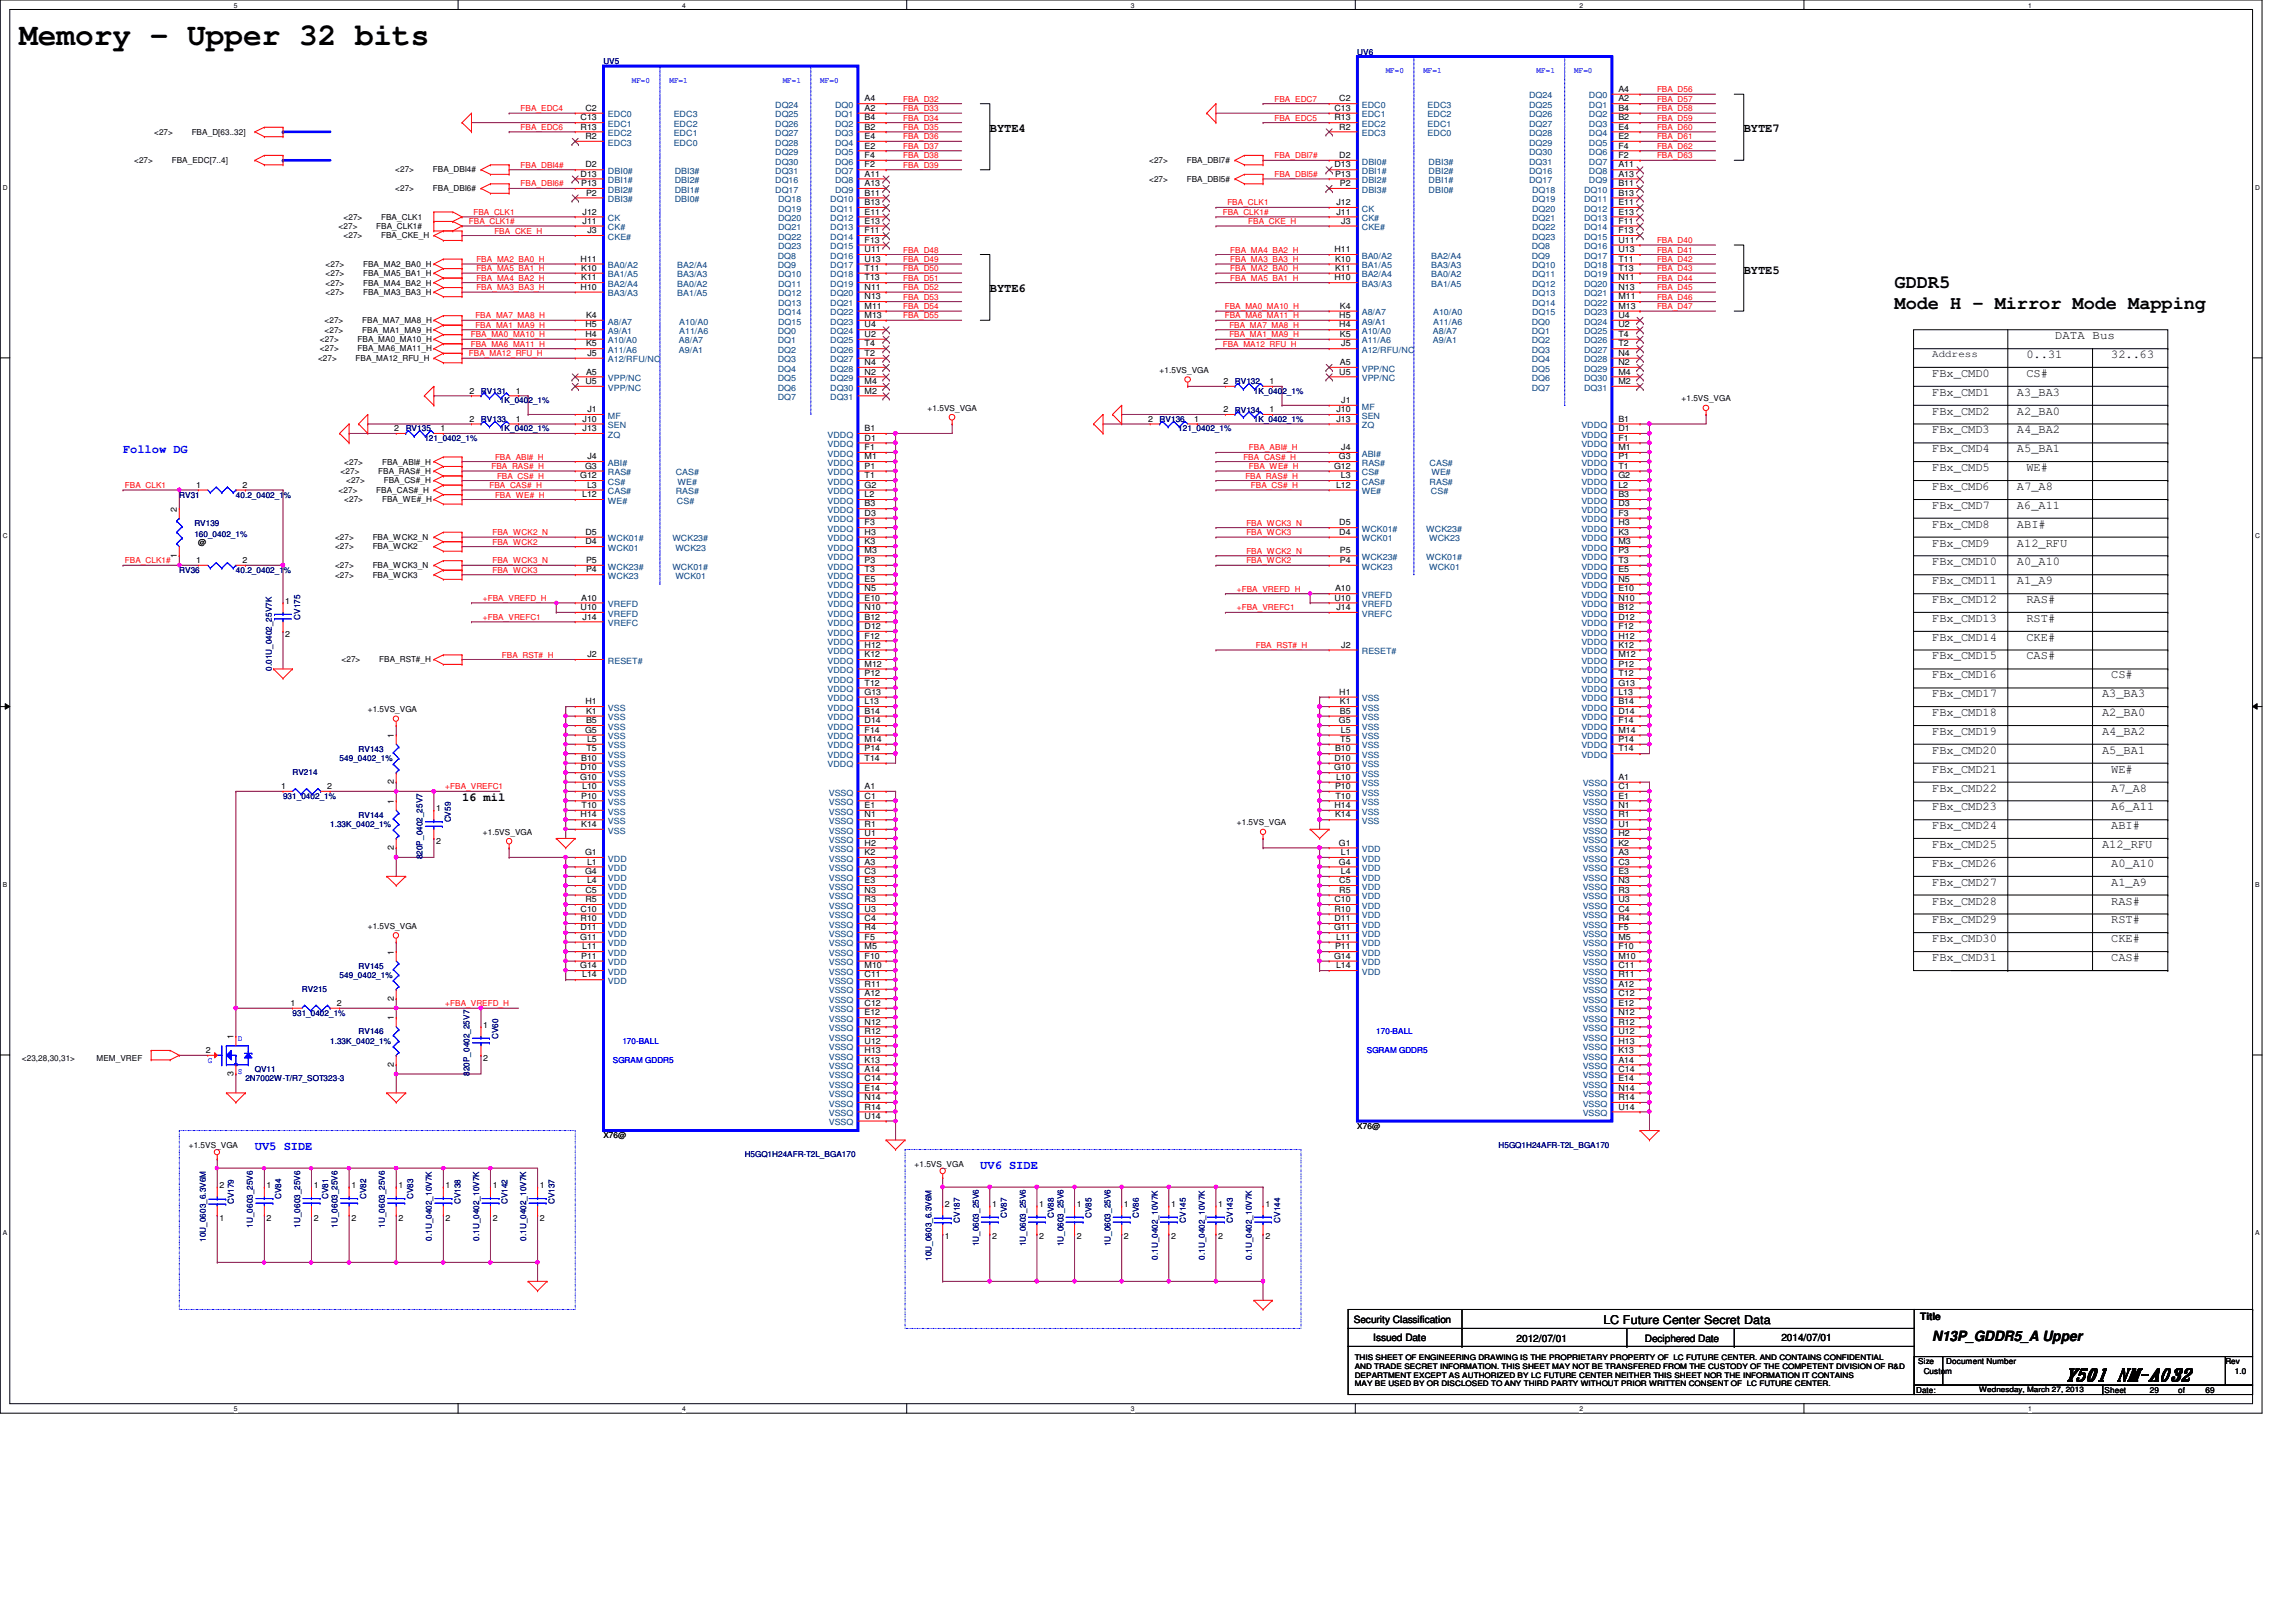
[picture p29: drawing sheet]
<svg xmlns="http://www.w3.org/2000/svg" width="297mm" height="210mm" viewBox="0 0 297 210" stroke-linecap="round" stroke-linejoin="round" font-family="sans-serif">
<defs><g id="words">
<text font-size="4" x="2.5" y="5.8">Memory - Upper 32 bits</text>
<g font-size="2.4">
<text x="245.1" y="37.3">GDDR5</text>
<text x="245.1" y="40">Mode H - Mirror Mode Mapping</text>
</g>
<text font-size="2.3" x="267.1" y="178.6">Y501 NM-A032</text>
<text font-size="1.8" x="250" y="173.6">N13P_GDDR5_A Upper</text>
<g font-size="1.6">
<text x="128.1" y="17.1">BYTE4</text>
<text x="225.6" y="17.1">BYTE7</text>
<text x="225.6" y="35.4">BYTE5</text>
<text x="128.1" y="37.8">BYTE6</text>
<text x="262.2" y="46.4">0..31</text>
<text x="265.8" y="43.9">DATA Bus</text>
<text x="273.1" y="46.4">32..63</text>
<text x="250" y="48.8">FBx_CMD0</text>
<text x="250" y="51.2">FBx_CMD1</text>
<text x="250" y="53.7">FBx_CMD2</text>
<text x="260.9" y="53.7">A2_BA0</text>
<text x="260.9" y="51.2">A3_BA3</text>
<text x="262.2" y="48.8">CS#</text>
<text x="250" y="58.5">FBx_CMD4</text>
<text x="250" y="56.1">FBx_CMD3</text>
<text x="260.9" y="56.1">A4_BA2</text>
<text x="260.9" y="58.5">A5_BA1</text>
<text x="250" y="63.4">FBx_CMD6</text>
<text x="250" y="61">FBx_CMD5</text>
<text x="250" y="65.9">FBx_CMD7</text>
<text x="260.9" y="63.4">A7_A8</text>
<text x="260.9" y="65.9">A6_A11</text>
<text x="262.2" y="61">WE#</text>
<text x="250" y="70.7">FBx_CMD9</text>
<text x="250" y="68.3">FBx_CMD8</text>
<text x="260.9" y="68.3">ABI#</text>
<text x="260.9" y="70.7">A12_RFU</text>
<text x="250" y="73.2">FBx_CMD10</text>
<text x="250" y="75.6">FBx_CMD11</text>
<text x="260.9" y="73.2">A0_A10</text>
<text x="260.9" y="75.6">A1_A9</text>
<text x="250" y="82.9">FBx_CMD14</text>
<text x="250" y="80.5">FBx_CMD13</text>
<text x="250" y="78.1">FBx_CMD12</text>
<text x="262.2" y="80.5">RST#</text>
<text x="262.2" y="82.9">CKE#</text>
<text x="262.2" y="78.1">RAS#</text>
<text x="250" y="87.8">FBx_CMD16</text>
<text x="250" y="85.3">FBx_CMD15</text>
<text x="262.2" y="85.3">CAS#</text>
<text x="273.1" y="87.8">CS#</text>
<text x="250" y="95.1">FBx_CMD19</text>
<text x="250" y="92.7">FBx_CMD18</text>
<text x="250" y="90.3">FBx_CMD17</text>
<text x="271.9" y="95.1">A4_BA2</text>
<text x="271.9" y="92.7">A2_BA0</text>
<text x="271.9" y="90.3">A3_BA3</text>
<text x="250" y="100">FBx_CMD21</text>
<text x="250" y="97.5">FBx_CMD20</text>
<text x="271.9" y="97.5">A5_BA1</text>
<text x="273.1" y="100">WE#</text>
<text x="59.8" y="103.7">16 mil</text>
<text x="250" y="102.4">FBx_CMD22</text>
<text x="250" y="107.3">FBx_CMD24</text>
<text x="250" y="104.9">FBx_CMD23</text>
<text x="273.1" y="107.3">ABI#</text>
<text x="273.1" y="104.9">A6_A11</text>
<text x="273.1" y="102.4">A7_A8</text>
<text x="250" y="112.2">FBx_CMD26</text>
<text x="250" y="109.7">FBx_CMD25</text>
<text x="271.9" y="109.7">A12_RFU</text>
<text x="273.1" y="112.2">A0_A10</text>
<text x="250" y="114.6">FBx_CMD27</text>
<text x="250" y="117.1">FBx_CMD28</text>
<text x="250" y="119.5">FBx_CMD29</text>
<text x="273.1" y="119.5">RST#</text>
<text x="273.1" y="114.6">A1_A9</text>
<text x="273.1" y="117.1">RAS#</text>
<text x="250" y="124.4">FBx_CMD31</text>
<text x="250" y="121.9">FBx_CMD30</text>
<text x="273.1" y="124.4">CAS#</text>
<text x="273.1" y="121.9">CKE#</text>
<text x="207.4" y="171.3">LC Future Center Secret Data</text>
</g>
<g font-size="1.6" fill="#00f">
<text x="15.9" y="58.6">Follow DG</text>
<text x="33" y="148.8">UV5 SIDE</text>
<text x="126.8" y="151.3">UV6 SIDE</text>
</g>
<g font-size="1.3">
<text x="250" y="46.2">Address</text>
<text x="175.1" y="171.2">Security Classification</text>
<text x="177.7" y="173.5">Issued Date</text>
<text x="196.2" y="173.6">2012/07/01</text>
<text x="212.8" y="173.6">Deciphered Date</text>
<text x="230.5" y="173.5">2014/07/01</text>
<text x="248.4" y="170.8">Title</text>
</g>
<g font-size="1.1" fill="#000080">
<text x="78.1" y="8.3">UV5</text>
<text x="175.6" y="7.1">UV6</text>
<text x="62.2" y="51">RV131</text>
<text x="64.7" y="52.2">1K_0402_1%</text>
<text x="159.8" y="53.4">RV134</text>
<text x="159.8" y="49.7">RV132</text>
<text x="162.2" y="51">1K_0402_1%</text>
<text x="52.5" y="55.8">RV135</text>
<text x="54.9" y="57.1">121_0402_1%</text>
<text x="62.2" y="54.6">RV133</text>
<text x="64.7" y="55.8">1K_0402_1%</text>
<text x="150" y="54.6">RV136</text>
<text x="152.4" y="55.8">121_0402_1%</text>
<text x="162.2" y="54.6">1K_0402_1%</text>
<text x="23.2" y="64.4">RV31</text>
<text x="30.5" y="64.4">40.2_0402_1%</text>
<text x="25.1" y="68">RV139</text>
<text x="25.1" y="69.5">160_0402_1%</text>
<text x="23.2" y="74.1">RV36</text>
<text x="30.5" y="74.1">40.2_0402_1%</text>
<text x="38.8" y="80.2" transform="rotate(-90 38.8 80.2)">CV175</text>
<text x="35.2" y="86.8" transform="rotate(-90 35.2 86.8)">0.01U_0402_25V7K</text>
<text x="37.8" y="100.3">RV214</text>
<text x="43.9" y="98.5">549_0402_1%</text>
<text x="46.4" y="97.3">RV143</text>
<text x="36.6" y="103.4">931_0402_1%</text>
<text x="42.7" y="107.1">1.33K_0402_1%</text>
<text x="46.4" y="105.8">RV144</text>
<text x="58.3" y="106.4" transform="rotate(-90 58.3 106.4)">CV59</text>
<text x="54.6" y="111.2" transform="rotate(-90 54.6 111.2)">820P_0402_25V7</text>
<text x="46.4" y="125.3">RV145</text>
<text x="37.8" y="131.4">931_0402_1%</text>
<text x="39.1" y="128.4">RV215</text>
<text x="43.9" y="126.6">549_0402_1%</text>
<text x="42.7" y="135.1">1.33K_0402_1%</text>
<text x="46.4" y="133.9">RV146</text>
<text x="64.4" y="134.5" transform="rotate(-90 64.4 134.5)">CV60</text>
<text x="31.7" y="140">2N7002W-T/R7_SOT323-3</text>
<text x="33" y="138.8">QV11</text>
<text x="60.7" y="139.2" transform="rotate(-90 60.7 139.2)">820P_0402_25V7</text>
<text x="96.3" y="149.7">H5GQ1H24AFR-T2L_BGA170</text>
<text x="193.9" y="148.5">H5GQ1H24AFR-T2L_BGA170</text>
<text x="30.3" y="155.8" transform="rotate(-90 30.3 155.8)">CV179</text>
<text x="36.4" y="155.2" transform="rotate(-90 36.4 155.2)">CV84</text>
<text x="42.5" y="155.2" transform="rotate(-90 42.5 155.2)">CV81</text>
<text x="47.4" y="155.2" transform="rotate(-90 47.4 155.2)">CV82</text>
<text x="53.5" y="155.2" transform="rotate(-90 53.5 155.2)">CV83</text>
<text x="59.6" y="155.8" transform="rotate(-90 59.6 155.8)">CV138</text>
<text x="65.7" y="155.8" transform="rotate(-90 65.7 155.8)">CV142</text>
<text x="71.8" y="155.8" transform="rotate(-90 71.8 155.8)">CV137</text>
<text x="26.6" y="160.7" transform="rotate(-90 26.6 160.7)">10U_0603_6.3V6M</text>
<text x="32.7" y="158.9" transform="rotate(-90 32.7 158.9)">1U_0603_25V6</text>
<text x="38.8" y="158.9" transform="rotate(-90 38.8 158.9)">1U_0603_25V6</text>
<text x="43.7" y="158.9" transform="rotate(-90 43.7 158.9)">1U_0603_25V6</text>
<text x="49.8" y="158.9" transform="rotate(-90 49.8 158.9)">1U_0603_25V6</text>
<text x="55.9" y="160.6" transform="rotate(-90 55.9 160.6)">0.1U_0402_10V7K</text>
<text x="62" y="160.6" transform="rotate(-90 62 160.6)">0.1U_0402_10V7K</text>
<text x="68.1" y="160.6" transform="rotate(-90 68.1 160.6)">0.1U_0402_10V7K</text>
<text x="124.2" y="158.2" transform="rotate(-90 124.2 158.2)">CV187</text>
<text x="126.6" y="161.3" transform="rotate(-90 126.6 161.3)">1U_0603_25V6</text>
<text x="130.3" y="157.6" transform="rotate(-90 130.3 157.6)">CV87</text>
<text x="132.7" y="161.3" transform="rotate(-90 132.7 161.3)">1U_0603_25V6</text>
<text x="136.4" y="157.6" transform="rotate(-90 136.4 157.6)">CV88</text>
<text x="137.6" y="161.3" transform="rotate(-90 137.6 161.3)">1U_0603_25V6</text>
<text x="141.2" y="157.6" transform="rotate(-90 141.2 157.6)">CV85</text>
<text x="143.7" y="161.3" transform="rotate(-90 143.7 161.3)">1U_0603_25V6</text>
<text x="147.3" y="157.6" transform="rotate(-90 147.3 157.6)">CV86</text>
<text x="153.4" y="158.2" transform="rotate(-90 153.4 158.2)">CV145</text>
<text x="159.5" y="158.2" transform="rotate(-90 159.5 158.2)">CV143</text>
<text x="165.6" y="158.2" transform="rotate(-90 165.6 158.2)">CV144</text>
<text x="120.5" y="163.2" transform="rotate(-90 120.5 163.2)">10U_0603_6.3V6M</text>
<text x="149.8" y="163" transform="rotate(-90 149.8 163)">0.1U_0402_10V7K</text>
<text x="155.9" y="163" transform="rotate(-90 155.9 163)">0.1U_0402_10V7K</text>
<text x="162" y="163" transform="rotate(-90 162 163)">0.1U_0402_10V7K</text>
</g>
<g font-size="1.1" fill="#00f">
<text x="81.7" y="10.7">MF=0</text>
<text x="86.6" y="10.7">MF=1</text>
<text x="101.3" y="10.7">MF=1</text>
<text x="106.1" y="10.7">MF=0</text>
<text x="179.3" y="9.5">MF=0</text>
<text x="184.1" y="9.5">MF=1</text>
<text x="198.8" y="9.5">MF=1</text>
<text x="203.7" y="9.5">MF=0</text>
<text x="26.9" y="137.6">G</text>
<text x="30.8" y="134.7">D</text>
<text x="79.3" y="137.5">SGRAM GDDR5</text>
<text x="80.5" y="135.1">170-BALL</text>
<text x="176.8" y="136.3">SGRAM GDDR5</text>
<text x="178.1" y="133.9">170-BALL</text>
<text x="30.8" y="138.9">S</text>
</g>
<g font-size="1.1">
<text x="209.4" y="11.9">A4</text>
<text x="19.9" y="17.4">&lt;27&gt;</text>
<text x="24.8" y="17.4">FBA_D[63..32]</text>
<text x="75.1" y="15.6">C13</text>
<text x="75.1" y="16.8">R13</text>
<text x="75.7" y="14.4">C2</text>
<text x="75.7" y="18">R2</text>
<text x="111.8" y="13.1">A4</text>
<text x="111.8" y="14.4">A2</text>
<text x="111.8" y="15.6">B4</text>
<text x="111.8" y="16.8">B2</text>
<text x="111.8" y="18">E4</text>
<text x="172.6" y="14.4">C13</text>
<text x="172.6" y="15.6">R13</text>
<text x="173.3" y="13.1">C2</text>
<text x="173.3" y="16.8">R2</text>
<text x="209.4" y="13.1">A2</text>
<text x="209.4" y="14.4">B4</text>
<text x="209.4" y="15.6">B2</text>
<text x="209.4" y="16.8">E4</text>
<text x="209.4" y="18">E2</text>
<text x="17.4" y="21.1">&lt;27&gt;</text>
<text x="22.2" y="21.1">FBA_EDC[7..4]</text>
<text x="51.1" y="22.3">&lt;27&gt;</text>
<text x="56" y="22.3">FBA_DBI4#</text>
<text x="75.1" y="22.9">D13</text>
<text x="75.7" y="21.7">D2</text>
<text x="111.8" y="19.2">E2</text>
<text x="111.8" y="20.4">F4</text>
<text x="111.8" y="21.7">F2</text>
<text x="111.8" y="22.9">A11</text>
<text x="148.7" y="23.5">&lt;27&gt;</text>
<text x="148.7" y="21.1">&lt;27&gt;</text>
<text x="153.5" y="23.5">FBA_DBI5#</text>
<text x="153.5" y="21.1">FBA_DBI7#</text>
<text x="172.6" y="21.7">D13</text>
<text x="172.7" y="22.9">P13</text>
<text x="173.3" y="20.4">D2</text>
<text x="209.4" y="19.2">F4</text>
<text x="209.4" y="20.4">F2</text>
<text x="209.4" y="22.9">A13</text>
<text x="209.4" y="21.7">A11</text>
<text x="43.8" y="29.6">&lt;27&gt;</text>
<text x="44.4" y="28.4">&lt;27&gt;</text>
<text x="48.7" y="29.6">FBA_CLK1#</text>
<text x="49.3" y="28.4">FBA_CLK1</text>
<text x="51.1" y="24.8">&lt;27&gt;</text>
<text x="56" y="24.8">FBA_DBI6#</text>
<text x="75.2" y="24.1">P13</text>
<text x="75.3" y="27.8">J12</text>
<text x="75.3" y="29">J11</text>
<text x="75.8" y="25.3">P2</text>
<text x="111.8" y="24.1">A13</text>
<text x="111.8" y="25.3">B11</text>
<text x="111.8" y="26.5">B13</text>
<text x="111.8" y="27.8">E11</text>
<text x="111.8" y="29">E13</text>
<text x="172.9" y="26.5">J12</text>
<text x="172.9" y="27.8">J11</text>
<text x="173.4" y="24.1">P2</text>
<text x="173.5" y="29">J3</text>
<text x="209.4" y="24.1">B11</text>
<text x="209.4" y="25.3">B13</text>
<text x="209.4" y="26.5">E11</text>
<text x="209.4" y="27.8">E13</text>
<text x="209.4" y="29">F11</text>
<text x="42.1" y="35.7">&lt;27&gt;</text>
<text x="42.1" y="34.5">&lt;27&gt;</text>
<text x="44.4" y="30.9">&lt;27&gt;</text>
<text x="47" y="35.7">FBA_MA5_BA1_H</text>
<text x="47" y="34.5">FBA_MA2_BA0_H</text>
<text x="49.3" y="30.9">FBA_CKE_H</text>
<text x="75.1" y="33.9">H11</text>
<text x="75.2" y="35.1">K10</text>
<text x="76" y="30.2">J3</text>
<text x="111.8" y="30.2">F11</text>
<text x="111.8" y="31.4">F13</text>
<text x="111.8" y="32.6">U11</text>
<text x="111.8" y="33.9">U13</text>
<text x="111.8" y="35.1">T11</text>
<text x="172.6" y="32.6">H11</text>
<text x="172.7" y="35.1">K11</text>
<text x="172.7" y="33.9">K10</text>
<text x="209.4" y="30.2">F13</text>
<text x="209.4" y="31.4">U11</text>
<text x="209.4" y="32.6">U13</text>
<text x="209.4" y="33.9">T11</text>
<text x="209.4" y="35.1">T13</text>
<text x="42" y="41.8">&lt;27&gt;</text>
<text x="42.1" y="38.2">&lt;27&gt;</text>
<text x="42.1" y="37">&lt;27&gt;</text>
<text x="46.9" y="41.8">FBA_MA7_MA8_H</text>
<text x="47" y="38.2">FBA_MA3_BA3_H</text>
<text x="47" y="37">FBA_MA4_BA2_H</text>
<text x="75.1" y="37.5">H10</text>
<text x="75.2" y="36.3">K11</text>
<text x="75.8" y="41.1">K4</text>
<text x="111.8" y="36.3">T13</text>
<text x="111.8" y="37.5">N11</text>
<text x="111.8" y="38.7">N13</text>
<text x="111.8" y="40">M11</text>
<text x="111.8" y="41.1">M13</text>
<text x="172.6" y="36.3">H10</text>
<text x="173.3" y="41.1">H5</text>
<text x="173.4" y="40">K4</text>
<text x="209.4" y="36.3">N11</text>
<text x="209.4" y="37.5">N13</text>
<text x="209.4" y="38.7">M11</text>
<text x="209.4" y="40">M13</text>
<text x="209.4" y="41.1">U4</text>
<text x="41.1" y="46.7">&lt;27&gt;</text>
<text x="41.4" y="45.5">&lt;27&gt;</text>
<text x="41.4" y="44.3">&lt;27&gt;</text>
<text x="42" y="43.1">&lt;27&gt;</text>
<text x="46" y="46.7">FBA_MA12_RFU_H</text>
<text x="46.3" y="45.5">FBA_MA6_MA11_H</text>
<text x="46.3" y="44.3">FBA_MA0_MA10_H</text>
<text x="46.9" y="43.1">FBA_MA1_MA9_H</text>
<text x="75.7" y="42.4">H5</text>
<text x="75.7" y="43.6">H4</text>
<text x="75.8" y="44.8">K5</text>
<text x="76" y="46.1">J5</text>
<text x="111.8" y="42.4">U4</text>
<text x="111.8" y="43.6">U2</text>
<text x="111.8" y="44.8">T4</text>
<text x="111.8" y="46.1">T2</text>
<text x="111.8" y="47.2">N4</text>
<text x="173.3" y="42.4">H4</text>
<text x="173.4" y="47.2">A5</text>
<text x="173.4" y="43.6">K5</text>
<text x="173.5" y="44.8">J5</text>
<text x="209.4" y="42.4">U2</text>
<text x="209.4" y="43.6">T4</text>
<text x="209.4" y="44.8">T2</text>
<text x="209.4" y="46.1">N4</text>
<text x="209.4" y="47.2">N2</text>
<text x="60.7" y="50.9">2</text>
<text x="66.7" y="50.9">1</text>
<text x="75.7" y="49.7">U5</text>
<text x="75.8" y="48.5">A5</text>
<text x="76" y="53.3">J1</text>
<text x="111.8" y="48.5">N2</text>
<text x="111.8" y="49.7">M4</text>
<text x="111.8" y="50.9">M2</text>
<text x="120" y="53.2">+1.5VS_VGA</text>
<text x="150" y="48.3">+1.5VS_VGA</text>
<text x="158.3" y="53.3">2</text>
<text x="158.3" y="49.7">2</text>
<text x="164.2" y="53.3">1</text>
<text x="164.2" y="49.7">1</text>
<text x="172.9" y="53.3">J10</text>
<text x="173.3" y="48.5">U5</text>
<text x="173.5" y="52.2">J1</text>
<text x="209.4" y="48.5">M4</text>
<text x="209.4" y="49.7">M2</text>
<text x="217.5" y="51.9">+1.5VS_VGA</text>
<text x="51" y="55.8">2</text>
<text x="57" y="55.8">1</text>
<text x="60.7" y="54.6">2</text>
<text x="66.7" y="54.6">1</text>
<text x="75.3" y="55.8">J13</text>
<text x="75.3" y="54.6">J10</text>
<text x="76" y="59.4">J4</text>
<text x="111.8" y="55.8">B1</text>
<text x="111.8" y="57">D1</text>
<text x="111.8" y="58.3">F1</text>
<text x="111.8" y="59.4">M1</text>
<text x="148.5" y="54.6">2</text>
<text x="154.5" y="54.6">1</text>
<text x="172.9" y="54.6">J13</text>
<text x="173.2" y="59.4">G3</text>
<text x="173.5" y="58.3">J4</text>
<text x="209.4" y="54.6">B1</text>
<text x="209.4" y="55.8">D1</text>
<text x="209.4" y="57">F1</text>
<text x="209.4" y="58.3">M1</text>
<text x="209.4" y="59.4">P1</text>
<text x="25.4" y="63.1">1</text>
<text x="31.4" y="63.1">2</text>
<text x="43.8" y="63.8">&lt;27&gt;</text>
<text x="44.1" y="61.3">&lt;27&gt;</text>
<text x="44.5" y="65">&lt;27&gt;</text>
<text x="44.5" y="60.1">&lt;27&gt;</text>
<text x="44.8" y="62.6">&lt;27&gt;</text>
<text x="48.7" y="63.8">FBA_CAS#_H</text>
<text x="48.9" y="61.3">FBA_RAS#_H</text>
<text x="49.4" y="65">FBA_WE#_H</text>
<text x="49.4" y="60.1">FBA_ABI#_H</text>
<text x="49.7" y="62.6">FBA_CS#_H</text>
<text x="75.1" y="61.9">G12</text>
<text x="75.3" y="64.3">L12</text>
<text x="75.7" y="60.7">G3</text>
<text x="75.9" y="63.1">L3</text>
<text x="111.8" y="61.9">T1</text>
<text x="111.8" y="63.1">G2</text>
<text x="111.8" y="64.3">L2</text>
<text x="111.8" y="65.5">B3</text>
<text x="111.8" y="60.7">P1</text>
<text x="172.6" y="60.7">G12</text>
<text x="172.8" y="63.1">L12</text>
<text x="173.5" y="61.9">L3</text>
<text x="209.4" y="60.7">T1</text>
<text x="209.4" y="61.9">G2</text>
<text x="209.4" y="63.1">L2</text>
<text x="209.4" y="64.3">B3</text>
<text x="209.4" y="65.5">D3</text>
<text x="22.9" y="66.2" transform="rotate(-90 22.9 66.2)">2</text>
<text x="25.7" y="70.5">@</text>
<text x="43.3" y="69.8">&lt;27&gt;</text>
<text x="43.3" y="71.1">&lt;27&gt;</text>
<text x="48.2" y="69.8">FBA_WCK2_N</text>
<text x="48.2" y="71.1">FBA_WCK2</text>
<text x="75.7" y="70.4">D4</text>
<text x="75.7" y="69.2">D5</text>
<text x="111.8" y="66.8">D3</text>
<text x="111.8" y="68">F3</text>
<text x="111.8" y="69.2">H3</text>
<text x="111.8" y="70.4">K3</text>
<text x="111.8" y="71.6">M3</text>
<text x="173.3" y="69.2">D4</text>
<text x="173.3" y="68">D5</text>
<text x="173.4" y="71.6">P5</text>
<text x="209.4" y="66.8">F3</text>
<text x="209.4" y="68">H3</text>
<text x="209.4" y="69.2">K3</text>
<text x="209.4" y="70.4">M3</text>
<text x="209.4" y="71.6">P3</text>
<text x="22.9" y="72.2" transform="rotate(-90 22.9 72.2)">1</text>
<text x="25.4" y="72.9">1</text>
<text x="31.4" y="72.9">2</text>
<text x="43.3" y="73.5">&lt;27&gt;</text>
<text x="43.3" y="74.8">&lt;27&gt;</text>
<text x="48.2" y="73.5">FBA_WCK3_N</text>
<text x="48.2" y="74.8">FBA_WCK3</text>
<text x="75.2" y="77.7">A10</text>
<text x="75.8" y="72.9">P5</text>
<text x="75.8" y="74.1">P4</text>
<text x="111.8" y="72.9">P3</text>
<text x="111.8" y="74.1">T3</text>
<text x="111.8" y="75.3">E5</text>
<text x="111.8" y="76.5">N5</text>
<text x="111.8" y="77.7">E10</text>
<text x="172.6" y="77.7">U10</text>
<text x="172.7" y="76.5">A10</text>
<text x="173.4" y="72.9">P4</text>
<text x="209.4" y="72.9">T3</text>
<text x="209.4" y="74.1">E5</text>
<text x="209.4" y="75.3">N5</text>
<text x="209.4" y="76.5">E10</text>
<text x="209.4" y="77.7">N10</text>
<text x="36.9" y="78.1">1</text>
<text x="36.9" y="82.4">2</text>
<text x="75.1" y="79">U10</text>
<text x="75.3" y="80.2">J14</text>
<text x="111.8" y="79">N10</text>
<text x="111.8" y="80.2">B12</text>
<text x="111.8" y="81.4">D12</text>
<text x="111.8" y="82.6">F12</text>
<text x="111.8" y="83.8">H12</text>
<text x="172.9" y="79">J14</text>
<text x="173.5" y="83.8">J2</text>
<text x="209.4" y="79">B12</text>
<text x="209.4" y="80.2">D12</text>
<text x="209.4" y="81.4">F12</text>
<text x="209.4" y="82.6">H12</text>
<text x="209.4" y="83.8">K12</text>
<text x="44.2" y="85.7">&lt;27&gt;</text>
<text x="49.1" y="85.7">FBA_RST#_H</text>
<text x="76" y="85">J2</text>
<text x="111.8" y="85">K12</text>
<text x="111.8" y="86.3">M12</text>
<text x="111.8" y="87.5">P12</text>
<text x="111.8" y="88.7">T12</text>
<text x="111.8" y="89.9">G13</text>
<text x="173.3" y="89.9">H1</text>
<text x="209.4" y="85">M12</text>
<text x="209.4" y="86.3">P12</text>
<text x="209.4" y="87.5">T12</text>
<text x="209.4" y="88.7">G13</text>
<text x="209.4" y="89.9">L13</text>
<text x="47.6" y="92.2">+1.5VS_VGA</text>
<text x="51" y="95.5" transform="rotate(-90 51 95.5)">1</text>
<text x="75.7" y="94.8">G5</text>
<text x="75.7" y="91.1">H1</text>
<text x="75.8" y="93.6">B5</text>
<text x="75.8" y="92.4">K1</text>
<text x="111.8" y="91.1">L13</text>
<text x="111.8" y="92.4">B14</text>
<text x="111.8" y="93.6">D14</text>
<text x="111.8" y="94.8">F14</text>
<text x="173.2" y="93.6">G5</text>
<text x="173.4" y="92.4">B5</text>
<text x="173.4" y="91.1">K1</text>
<text x="173.5" y="94.8">L5</text>
<text x="209.4" y="91.1">B14</text>
<text x="209.4" y="92.4">D14</text>
<text x="209.4" y="93.6">F14</text>
<text x="209.4" y="94.8">M14</text>
<text x="51" y="101.5" transform="rotate(-90 51 101.5)">2</text>
<text x="75.1" y="100.9">G10</text>
<text x="75.1" y="99.7">D10</text>
<text x="75.2" y="98.5">B10</text>
<text x="75.9" y="97.2">T5</text>
<text x="75.9" y="96">L5</text>
<text x="111.8" y="96">M14</text>
<text x="111.8" y="97.2">P14</text>
<text x="111.8" y="98.5">T14</text>
<text x="172.6" y="99.7">G10</text>
<text x="172.6" y="98.5">D10</text>
<text x="172.7" y="97.2">B10</text>
<text x="172.8" y="100.9">L10</text>
<text x="173.4" y="96">T5</text>
<text x="209.4" y="100.9">A1</text>
<text x="209.4" y="96">P14</text>
<text x="209.4" y="97.2">T14</text>
<text x="36.4" y="102.1">1</text>
<text x="42.3" y="102.1">2</text>
<text x="51" y="104" transform="rotate(-90 51 104)">1</text>
<text x="56.4" y="105">1</text>
<text x="75.1" y="105.8">H14</text>
<text x="75.2" y="103.3">P10</text>
<text x="75.2" y="107">K14</text>
<text x="75.2" y="104.6">T10</text>
<text x="75.3" y="102.1">L10</text>
<text x="111.8" y="104.6">E1</text>
<text x="111.8" y="102.1">A1</text>
<text x="111.8" y="103.3">C1</text>
<text x="111.8" y="105.8">N1</text>
<text x="111.8" y="107">R1</text>
<text x="160" y="106.8">+1.5VS_VGA</text>
<text x="172.6" y="104.6">H14</text>
<text x="172.7" y="102.1">P10</text>
<text x="172.7" y="105.8">K14</text>
<text x="172.8" y="103.3">T10</text>
<text x="209.4" y="103.3">E1</text>
<text x="209.4" y="102.1">C1</text>
<text x="209.4" y="104.6">N1</text>
<text x="209.4" y="105.8">R1</text>
<text x="209.4" y="107">U1</text>
<text x="51" y="110" transform="rotate(-90 51 110)">2</text>
<text x="56.4" y="109.2">2</text>
<text x="62.5" y="108">+1.5VS_VGA</text>
<text x="75.7" y="113.1">G4</text>
<text x="75.7" y="110.7">G1</text>
<text x="75.9" y="111.9">L1</text>
<text x="111.8" y="108.2">U1</text>
<text x="111.8" y="109.4">H2</text>
<text x="111.8" y="110.7">K2</text>
<text x="111.8" y="111.9">A3</text>
<text x="111.8" y="113.1">C3</text>
<text x="173.2" y="111.9">G4</text>
<text x="173.2" y="109.4">G1</text>
<text x="173.5" y="113.1">L4</text>
<text x="173.5" y="110.7">L1</text>
<text x="209.4" y="108.2">H2</text>
<text x="209.4" y="109.4">K2</text>
<text x="209.4" y="110.7">A3</text>
<text x="209.4" y="111.9">C3</text>
<text x="209.4" y="113.1">E3</text>
<text x="75.1" y="119.2">R10</text>
<text x="75.1" y="118">C10</text>
<text x="75.7" y="116.8">R5</text>
<text x="75.7" y="115.5">C5</text>
<text x="75.9" y="114.3">L4</text>
<text x="111.8" y="114.3">E3</text>
<text x="111.8" y="115.5">N3</text>
<text x="111.8" y="116.8">R3</text>
<text x="111.8" y="118">U3</text>
<text x="111.8" y="119.2">C4</text>
<text x="172.6" y="119.2">D11</text>
<text x="172.6" y="118">R10</text>
<text x="172.6" y="116.8">C10</text>
<text x="173.3" y="115.5">R5</text>
<text x="173.3" y="114.3">C5</text>
<text x="209.4" y="114.3">N3</text>
<text x="209.4" y="115.5">R3</text>
<text x="209.4" y="116.8">U3</text>
<text x="209.4" y="118">C4</text>
<text x="209.4" y="119.2">R4</text>
<text x="47.6" y="120.2">+1.5VS_VGA</text>
<text x="51" y="123.5" transform="rotate(-90 51 123.5)">1</text>
<text x="75.1" y="121.6">G11</text>
<text x="75.1" y="125.3">G14</text>
<text x="75.1" y="120.4">D11</text>
<text x="75.2" y="124.1">P11</text>
<text x="75.3" y="122.9">L11</text>
<text x="111.8" y="120.4">R4</text>
<text x="111.8" y="121.6">F5</text>
<text x="111.8" y="122.9">M5</text>
<text x="111.8" y="124.1">F10</text>
<text x="111.8" y="125.3">M10</text>
<text x="172.6" y="120.4">G11</text>
<text x="172.6" y="124.1">G14</text>
<text x="172.7" y="122.9">P11</text>
<text x="172.8" y="121.6">L11</text>
<text x="172.8" y="125.3">L14</text>
<text x="209.4" y="120.4">F5</text>
<text x="209.4" y="121.6">M5</text>
<text x="209.4" y="122.9">F10</text>
<text x="209.4" y="124.1">M10</text>
<text x="209.4" y="125.3">C11</text>
<text x="37.6" y="130.2">1</text>
<text x="43.6" y="130.2">2</text>
<text x="51" y="129.5" transform="rotate(-90 51 129.5)">2</text>
<text x="75.3" y="126.5">L14</text>
<text x="111.8" y="126.5">C11</text>
<text x="111.8" y="127.7">R11</text>
<text x="111.8" y="128.9">A12</text>
<text x="111.8" y="130.2">C12</text>
<text x="111.8" y="131.4">E12</text>
<text x="209.4" y="126.5">R11</text>
<text x="209.4" y="127.7">A12</text>
<text x="209.4" y="128.9">C12</text>
<text x="209.4" y="130.2">E12</text>
<text x="209.4" y="131.4">N12</text>
<text x="2.8" y="137.3">&lt;23,28,30,31&gt;</text>
<text x="12.5" y="137.3">MEM_VREF</text>
<text x="26.6" y="136.3">2</text>
<text x="30.2" y="134.5" transform="rotate(-90 30.2 134.5)">1</text>
<text x="51" y="132" transform="rotate(-90 51 132)">1</text>
<text x="62.5" y="133">1</text>
<text x="62.5" y="137.2">2</text>
<text x="111.8" y="132.6">N12</text>
<text x="111.8" y="133.8">R12</text>
<text x="111.8" y="135">U12</text>
<text x="111.8" y="136.3">H13</text>
<text x="111.8" y="137.5">K13</text>
<text x="209.4" y="132.6">R12</text>
<text x="209.4" y="133.8">U12</text>
<text x="209.4" y="135">H13</text>
<text x="209.4" y="136.3">K13</text>
<text x="209.4" y="137.5">A14</text>
<text x="30.2" y="139.3" transform="rotate(-90 30.2 139.3)">3</text>
<text x="51" y="138" transform="rotate(-90 51 138)">2</text>
<text x="111.8" y="138.7">A14</text>
<text x="111.8" y="139.9">C14</text>
<text x="111.8" y="141.1">E14</text>
<text x="111.8" y="142.4">N14</text>
<text x="111.8" y="143.6">R14</text>
<text x="209.4" y="138.7">C14</text>
<text x="209.4" y="139.9">E14</text>
<text x="209.4" y="141.1">N14</text>
<text x="209.4" y="142.4">R14</text>
<text x="209.4" y="143.6">U14</text>
<text x="24.4" y="148.5">+1.5VS_VGA</text>
<text x="78.1" y="147.3">X76@</text>
<text x="111.8" y="144.8">U14</text>
<text x="175.6" y="146">X76@</text>
<text x="28.4" y="153.8">2</text>
<text x="34.5" y="153.8">1</text>
<text x="40.6" y="153.8">1</text>
<text x="45.5" y="153.8">1</text>
<text x="51.6" y="153.8">1</text>
<text x="57.7" y="153.8">1</text>
<text x="63.8" y="153.8">1</text>
<text x="69.8" y="153.8">1</text>
<text x="118.3" y="151">+1.5VS_VGA</text>
<text x="28.4" y="158">1</text>
<text x="34.5" y="158">2</text>
<text x="40.6" y="158">2</text>
<text x="45.5" y="158">2</text>
<text x="51.6" y="158">2</text>
<text x="57.7" y="158">2</text>
<text x="63.8" y="158">2</text>
<text x="69.8" y="158">2</text>
<text x="122.3" y="160.4">1</text>
<text x="122.3" y="156.2">2</text>
<text x="128.4" y="156.2">1</text>
<text x="128.4" y="160.4">2</text>
<text x="134.4" y="156.2">1</text>
<text x="134.4" y="160.4">2</text>
<text x="139.3" y="156.2">1</text>
<text x="139.3" y="160.4">2</text>
<text x="145.4" y="156.2">1</text>
<text x="145.4" y="160.4">2</text>
<text x="151.5" y="156.2">1</text>
<text x="151.5" y="160.4">2</text>
<text x="157.6" y="156.2">1</text>
<text x="157.6" y="160.4">2</text>
<text x="163.7" y="156.2">1</text>
<text x="163.7" y="160.4">2</text>
<text x="248.2" y="176.5">Size</text>
<text x="248.9" y="177.8">Custom</text>
<text x="251.8" y="176.5">Document Number</text>
<text x="287.9" y="176.5">Rev</text>
<text x="289.1" y="177.8">1.0</text>
<text x="247.9" y="180.2">Date:</text>
<text x="272.3" y="180.2">Sheet</text>
<text x="278.1" y="180.2">29</text>
<text x="281.8" y="180.2">of</text>
<text x="285.3" y="180.2">69</text>
</g>
<g font-size="1.1" fill="#f00">
<text x="214.4" y="11.9">FBA_D56</text>
<text x="67.3" y="14.4">FBA_EDC4</text>
<text x="67.3" y="16.8">FBA_EDC6</text>
<text x="116.8" y="14.4">FBA_D33</text>
<text x="116.8" y="13.2">FBA_D32</text>
<text x="116.8" y="15.6">FBA_D34</text>
<text x="116.8" y="16.8">FBA_D35</text>
<text x="164.9" y="15.6">FBA_EDC5</text>
<text x="164.9" y="13.2">FBA_EDC7</text>
<text x="214.4" y="15.6">FBA_D59</text>
<text x="214.4" y="14.4">FBA_D58</text>
<text x="214.4" y="16.8">FBA_D60</text>
<text x="214.4" y="13.2">FBA_D57</text>
<text x="67.3" y="21.7">FBA_DBI4#</text>
<text x="116.8" y="18">FBA_D36</text>
<text x="116.8" y="20.5">FBA_D38</text>
<text x="116.8" y="19.3">FBA_D37</text>
<text x="116.8" y="21.7">FBA_D39</text>
<text x="164.9" y="22.9">FBA_DBI5#</text>
<text x="164.9" y="20.5">FBA_DBI7#</text>
<text x="214.4" y="18">FBA_D61</text>
<text x="214.4" y="19.3">FBA_D62</text>
<text x="214.4" y="20.5">FBA_D63</text>
<text x="60.7" y="29">FBA_CLK1#</text>
<text x="61.3" y="27.8">FBA_CLK1</text>
<text x="67.3" y="24.1">FBA_DBI6#</text>
<text x="158.2" y="27.8">FBA_CLK1#</text>
<text x="158.8" y="26.6">FBA_CLK1</text>
<text x="161.5" y="29">FBA_CKE_H</text>
<text x="61.6" y="33.9">FBA_MA2_BA0_H</text>
<text x="61.6" y="35.1">FBA_MA5_BA1_H</text>
<text x="64" y="30.2">FBA_CKE_H</text>
<text x="116.8" y="35.1">FBA_D50</text>
<text x="116.8" y="33.9">FBA_D49</text>
<text x="116.8" y="32.7">FBA_D48</text>
<text x="159.2" y="35.1">FBA_MA2_BA0_H</text>
<text x="159.2" y="33.9">FBA_MA3_BA3_H</text>
<text x="159.2" y="32.7">FBA_MA4_BA2_H</text>
<text x="214.4" y="31.5">FBA_D40</text>
<text x="214.4" y="35.1">FBA_D43</text>
<text x="214.4" y="33.9">FBA_D42</text>
<text x="214.4" y="32.7">FBA_D41</text>
<text x="61.5" y="41.2">FBA_MA7_MA8_H</text>
<text x="61.6" y="37.5">FBA_MA3_BA3_H</text>
<text x="61.6" y="36.3">FBA_MA4_BA2_H</text>
<text x="116.8" y="41.2">FBA_D55</text>
<text x="116.8" y="38.8">FBA_D53</text>
<text x="116.8" y="37.5">FBA_D52</text>
<text x="116.8" y="40">FBA_D54</text>
<text x="116.8" y="36.3">FBA_D51</text>
<text x="158.5" y="40">FBA_MA0_MA10_H</text>
<text x="158.5" y="41.2">FBA_MA6_MA11_H</text>
<text x="159.2" y="36.3">FBA_MA5_BA1_H</text>
<text x="214.4" y="40">FBA_D47</text>
<text x="214.4" y="38.8">FBA_D46</text>
<text x="214.4" y="37.5">FBA_D45</text>
<text x="214.4" y="36.3">FBA_D44</text>
<text x="60.7" y="46.1">FBA_MA12_RFU_H</text>
<text x="60.9" y="44.9">FBA_MA6_MA11_H</text>
<text x="60.9" y="43.6">FBA_MA0_MA10_H</text>
<text x="61.5" y="42.4">FBA_MA1_MA9_H</text>
<text x="158.2" y="44.9">FBA_MA12_RFU_H</text>
<text x="159" y="42.4">FBA_MA7_MA8_H</text>
<text x="159" y="43.6">FBA_MA1_MA9_H</text>
<text x="64" y="59.5">FBA_ABI#_H</text>
<text x="160.9" y="59.5">FBA_CAS#_H</text>
<text x="161.6" y="58.3">FBA_ABI#_H</text>
<text x="16.2" y="63.2">FBA_CLK1</text>
<text x="63.3" y="63.2">FBA_CAS#_H</text>
<text x="63.6" y="60.7">FBA_RAS#_H</text>
<text x="64" y="64.4">FBA_WE#_H</text>
<text x="64.3" y="61.9">FBA_CS#_H</text>
<text x="161.1" y="61.9">FBA_RAS#_H</text>
<text x="161.6" y="60.7">FBA_WE#_H</text>
<text x="161.8" y="63.2">FBA_CS#_H</text>
<text x="63.7" y="70.5">FBA_WCK2</text>
<text x="63.7" y="69.3">FBA_WCK2_N</text>
<text x="161.2" y="69.3">FBA_WCK3</text>
<text x="161.2" y="68">FBA_WCK3_N</text>
<text x="161.2" y="71.7">FBA_WCK2_N</text>
<text x="16.2" y="72.9">FBA_CLK1#</text>
<text x="62.5" y="77.8">+FBA_VREFD_H</text>
<text x="63.7" y="74.1">FBA_WCK3</text>
<text x="63.7" y="72.9">FBA_WCK3_N</text>
<text x="160" y="76.6">+FBA_VREFD_H</text>
<text x="161.2" y="72.9">FBA_WCK2</text>
<text x="62.5" y="80.2">+FBA_VREFC1</text>
<text x="160" y="79">+FBA_VREFC1</text>
<text x="162.5" y="83.9">FBA_RST#_H</text>
<text x="64.9" y="85.1">FBA_RST#_H</text>
<text x="57.6" y="102.2">+FBA_VREFC1</text>
<text x="57.6" y="130.2">+FBA_VREFD_H</text>
</g>
<g font-size="1.1" fill="#004080">
<text x="78.7" y="15.2">EDC0</text>
<text x="78.7" y="16.4">EDC1</text>
<text x="78.7" y="17.6">EDC2</text>
<text x="87.2" y="15.2">EDC3</text>
<text x="87.2" y="16.4">EDC2</text>
<text x="87.2" y="17.6">EDC1</text>
<text x="100.3" y="14">DQ24</text>
<text x="100.3" y="15.2">DQ25</text>
<text x="100.3" y="16.4">DQ26</text>
<text x="100.3" y="17.6">DQ27</text>
<text x="108" y="14">DQ0</text>
<text x="108" y="15.2">DQ1</text>
<text x="108" y="16.4">DQ2</text>
<text x="108" y="17.6">DQ3</text>
<text x="176.2" y="14">EDC0</text>
<text x="176.2" y="15.2">EDC1</text>
<text x="176.2" y="16.4">EDC2</text>
<text x="176.2" y="17.6">EDC3</text>
<text x="184.7" y="14">EDC3</text>
<text x="184.7" y="15.2">EDC2</text>
<text x="184.7" y="16.4">EDC1</text>
<text x="184.7" y="17.6">EDC0</text>
<text x="197.8" y="12.7">DQ24</text>
<text x="197.8" y="14">DQ25</text>
<text x="197.8" y="15.2">DQ26</text>
<text x="197.8" y="16.4">DQ27</text>
<text x="197.8" y="17.6">DQ28</text>
<text x="205.6" y="12.7">DQ0</text>
<text x="205.6" y="14">DQ1</text>
<text x="205.6" y="15.2">DQ2</text>
<text x="205.6" y="16.4">DQ3</text>
<text x="205.6" y="17.6">DQ4</text>
<text x="78.7" y="18.8">EDC3</text>
<text x="78.7" y="22.5">DBI0#</text>
<text x="78.7" y="23.7">DBI1#</text>
<text x="87.2" y="18.8">EDC0</text>
<text x="87.3" y="22.5">DBI3#</text>
<text x="87.3" y="23.7">DBI2#</text>
<text x="100.3" y="18.8">DQ28</text>
<text x="100.3" y="20.1">DQ29</text>
<text x="100.3" y="21.3">DQ30</text>
<text x="100.3" y="22.5">DQ31</text>
<text x="100.3" y="23.7">DQ16</text>
<text x="108" y="18.8">DQ4</text>
<text x="108" y="20.1">DQ5</text>
<text x="108" y="21.3">DQ6</text>
<text x="108" y="22.5">DQ7</text>
<text x="108" y="23.7">DQ8</text>
<text x="176.2" y="21.3">DBI0#</text>
<text x="176.2" y="22.5">DBI1#</text>
<text x="176.2" y="23.7">DBI2#</text>
<text x="184.8" y="21.3">DBI3#</text>
<text x="184.8" y="22.5">DBI2#</text>
<text x="184.8" y="23.7">DBI1#</text>
<text x="197.8" y="18.8">DQ29</text>
<text x="197.8" y="20.1">DQ30</text>
<text x="197.8" y="21.3">DQ31</text>
<text x="197.8" y="23.7">DQ17</text>
<text x="197.8" y="22.5">DQ16</text>
<text x="205.6" y="18.8">DQ5</text>
<text x="205.6" y="20.1">DQ6</text>
<text x="205.6" y="21.3">DQ7</text>
<text x="205.6" y="23.7">DQ9</text>
<text x="205.6" y="22.5">DQ8</text>
<text x="78.7" y="28.6">CK</text>
<text x="78.7" y="29.8">CK#</text>
<text x="78.7" y="24.9">DBI2#</text>
<text x="78.7" y="26.2">DBI3#</text>
<text x="87.3" y="24.9">DBI1#</text>
<text x="87.3" y="26.2">DBI0#</text>
<text x="100.3" y="24.9">DQ17</text>
<text x="100.7" y="26.2">DQ18</text>
<text x="100.7" y="27.4">DQ19</text>
<text x="100.7" y="28.6">DQ20</text>
<text x="100.7" y="29.8">DQ21</text>
<text x="107.4" y="26.2">DQ10</text>
<text x="107.4" y="27.4">DQ11</text>
<text x="107.4" y="28.6">DQ12</text>
<text x="107.4" y="29.8">DQ13</text>
<text x="108" y="24.9">DQ9</text>
<text x="176.2" y="29.8">CKE#</text>
<text x="176.2" y="27.4">CK</text>
<text x="176.2" y="28.6">CK#</text>
<text x="176.2" y="24.9">DBI3#</text>
<text x="184.8" y="24.9">DBI0#</text>
<text x="198.2" y="24.9">DQ18</text>
<text x="198.2" y="26.2">DQ19</text>
<text x="198.2" y="27.4">DQ20</text>
<text x="198.2" y="28.6">DQ21</text>
<text x="198.2" y="29.8">DQ22</text>
<text x="204.9" y="24.9">DQ10</text>
<text x="204.9" y="26.2">DQ11</text>
<text x="204.9" y="27.4">DQ12</text>
<text x="204.9" y="28.6">DQ13</text>
<text x="204.9" y="29.8">DQ14</text>
<text x="78.7" y="31">CKE#</text>
<text x="78.7" y="34.7">BA0/A2</text>
<text x="78.7" y="35.9">BA1/A5</text>
<text x="87.6" y="34.7">BA2/A4</text>
<text x="87.6" y="35.9">BA3/A3</text>
<text x="100.6" y="33.5">DQ8</text>
<text x="100.6" y="34.7">DQ9</text>
<text x="100.7" y="31">DQ22</text>
<text x="100.7" y="32.3">DQ23</text>
<text x="100.7" y="35.9">DQ10</text>
<text x="107.4" y="31">DQ14</text>
<text x="107.4" y="32.3">DQ15</text>
<text x="107.4" y="33.5">DQ16</text>
<text x="107.4" y="34.7">DQ17</text>
<text x="107.4" y="35.9">DQ18</text>
<text x="176.2" y="35.9">BA2/A4</text>
<text x="176.2" y="33.5">BA0/A2</text>
<text x="176.2" y="34.7">BA1/A5</text>
<text x="185.2" y="35.9">BA0/A2</text>
<text x="185.2" y="33.5">BA2/A4</text>
<text x="185.2" y="34.7">BA3/A3</text>
<text x="198.2" y="32.3">DQ8</text>
<text x="198.2" y="33.5">DQ9</text>
<text x="198.2" y="31">DQ23</text>
<text x="198.2" y="34.7">DQ10</text>
<text x="198.2" y="35.9">DQ11</text>
<text x="204.9" y="31">DQ15</text>
<text x="204.9" y="32.3">DQ16</text>
<text x="204.9" y="33.5">DQ17</text>
<text x="204.9" y="34.7">DQ18</text>
<text x="204.9" y="35.9">DQ19</text>
<text x="78.7" y="37.1">BA2/A4</text>
<text x="78.7" y="38.4">BA3/A3</text>
<text x="78.7" y="42">A8/A7</text>
<text x="87.6" y="37.1">BA0/A2</text>
<text x="87.6" y="38.4">BA1/A5</text>
<text x="87.9" y="42">A10/A0</text>
<text x="100.7" y="37.1">DQ11</text>
<text x="100.7" y="38.4">DQ12</text>
<text x="100.7" y="39.6">DQ13</text>
<text x="100.7" y="40.8">DQ14</text>
<text x="100.7" y="42">DQ15</text>
<text x="107.4" y="37.1">DQ19</text>
<text x="107.4" y="38.4">DQ20</text>
<text x="107.4" y="39.6">DQ21</text>
<text x="107.4" y="40.8">DQ22</text>
<text x="107.4" y="42">DQ23</text>
<text x="176.2" y="37.1">BA3/A3</text>
<text x="176.2" y="40.8">A8/A7</text>
<text x="176.2" y="42">A9/A1</text>
<text x="185.2" y="37.1">BA1/A5</text>
<text x="185.4" y="40.8">A10/A0</text>
<text x="185.4" y="42">A11/A6</text>
<text x="198.2" y="42">DQ0</text>
<text x="198.2" y="37.1">DQ12</text>
<text x="198.2" y="38.4">DQ13</text>
<text x="198.2" y="39.6">DQ14</text>
<text x="198.2" y="40.8">DQ15</text>
<text x="204.9" y="37.1">DQ20</text>
<text x="204.9" y="38.4">DQ21</text>
<text x="204.9" y="39.6">DQ22</text>
<text x="204.9" y="40.8">DQ23</text>
<text x="204.9" y="42">DQ24</text>
<text x="78.7" y="43.2">A9/A1</text>
<text x="78.7" y="44.4">A10/A0</text>
<text x="78.7" y="45.7">A11/A6</text>
<text x="78.7" y="46.9">A12/RFU/NC</text>
<text x="87.8" y="44.4">A8/A7</text>
<text x="87.8" y="45.7">A9/A1</text>
<text x="87.9" y="43.2">A11/A6</text>
<text x="100.6" y="43.2">DQ0</text>
<text x="100.6" y="44.4">DQ1</text>
<text x="100.6" y="45.7">DQ2</text>
<text x="100.6" y="46.9">DQ3</text>
<text x="107.4" y="43.2">DQ24</text>
<text x="107.4" y="44.4">DQ25</text>
<text x="107.4" y="45.7">DQ26</text>
<text x="107.4" y="46.9">DQ27</text>
<text x="176.2" y="43.2">A10/A0</text>
<text x="176.2" y="44.4">A11/A6</text>
<text x="176.2" y="45.7">A12/RFU/NC</text>
<text x="185.4" y="43.2">A8/A7</text>
<text x="185.4" y="44.4">A9/A1</text>
<text x="198.2" y="43.2">DQ1</text>
<text x="198.2" y="44.4">DQ2</text>
<text x="198.2" y="45.7">DQ3</text>
<text x="198.2" y="46.9">DQ4</text>
<text x="204.9" y="43.2">DQ25</text>
<text x="204.9" y="44.4">DQ26</text>
<text x="204.9" y="45.7">DQ27</text>
<text x="204.9" y="46.9">DQ28</text>
<text x="78.7" y="50.5">VPP/NC</text>
<text x="78.7" y="49.3">VPP/NC</text>
<text x="100.6" y="48.1">DQ4</text>
<text x="100.6" y="49.3">DQ5</text>
<text x="100.6" y="50.5">DQ6</text>
<text x="100.6" y="51.8">DQ7</text>
<text x="107.4" y="48.1">DQ28</text>
<text x="107.4" y="49.3">DQ29</text>
<text x="107.4" y="50.5">DQ30</text>
<text x="107.4" y="51.8">DQ31</text>
<text x="176.2" y="49.3">VPP/NC</text>
<text x="176.2" y="48.1">VPP/NC</text>
<text x="176.2" y="53">MF</text>
<text x="198.2" y="48.1">DQ5</text>
<text x="198.2" y="49.3">DQ6</text>
<text x="198.2" y="50.5">DQ7</text>
<text x="204.9" y="48.1">DQ29</text>
<text x="204.9" y="49.3">DQ30</text>
<text x="204.9" y="50.5">DQ31</text>
<text x="78.7" y="56.6">ZQ</text>
<text x="78.7" y="55.4">SEN</text>
<text x="78.7" y="54.2">MF</text>
<text x="107.1" y="56.6">VDDQ</text>
<text x="107.1" y="57.9">VDDQ</text>
<text x="107.1" y="59.1">VDDQ</text>
<text x="176.2" y="55.4">ZQ</text>
<text x="176.2" y="59.1">ABI#</text>
<text x="176.2" y="54.2">SEN</text>
<text x="204.6" y="55.4">VDDQ</text>
<text x="204.6" y="56.6">VDDQ</text>
<text x="204.6" y="57.9">VDDQ</text>
<text x="204.6" y="59.1">VDDQ</text>
<text x="78.7" y="65.2">WE#</text>
<text x="78.7" y="62.7">CS#</text>
<text x="78.7" y="64">CAS#</text>
<text x="78.7" y="61.5">RAS#</text>
<text x="78.7" y="60.3">ABI#</text>
<text x="87.4" y="64">RAS#</text>
<text x="87.4" y="61.5">CAS#</text>
<text x="87.6" y="65.2">CS#</text>
<text x="87.7" y="62.7">WE#</text>
<text x="107.1" y="60.3">VDDQ</text>
<text x="107.1" y="62.7">VDDQ</text>
<text x="107.1" y="64">VDDQ</text>
<text x="107.1" y="65.2">VDDQ</text>
<text x="107.1" y="61.5">VDDQ</text>
<text x="176.2" y="64">WE#</text>
<text x="176.2" y="61.5">CS#</text>
<text x="176.2" y="62.7">CAS#</text>
<text x="176.2" y="60.3">RAS#</text>
<text x="185" y="62.7">RAS#</text>
<text x="185" y="60.3">CAS#</text>
<text x="185.1" y="64">CS#</text>
<text x="185.2" y="61.5">WE#</text>
<text x="204.6" y="61.5">VDDQ</text>
<text x="204.6" y="62.7">VDDQ</text>
<text x="204.6" y="64">VDDQ</text>
<text x="204.6" y="65.2">VDDQ</text>
<text x="204.6" y="60.3">VDDQ</text>
<text x="78.7" y="71.3">WCK01</text>
<text x="78.7" y="70.1">WCK01#</text>
<text x="87" y="70.1">WCK23#</text>
<text x="87.4" y="71.3">WCK23</text>
<text x="107.1" y="66.4">VDDQ</text>
<text x="107.1" y="67.6">VDDQ</text>
<text x="107.1" y="68.8">VDDQ</text>
<text x="107.1" y="70.1">VDDQ</text>
<text x="107.1" y="71.3">VDDQ</text>
<text x="176.2" y="70.1">WCK01</text>
<text x="176.2" y="68.8">WCK01#</text>
<text x="184.5" y="68.8">WCK23#</text>
<text x="184.9" y="70.1">WCK23</text>
<text x="204.6" y="66.4">VDDQ</text>
<text x="204.6" y="67.6">VDDQ</text>
<text x="204.6" y="68.8">VDDQ</text>
<text x="204.6" y="70.1">VDDQ</text>
<text x="204.6" y="71.3">VDDQ</text>
<text x="78.7" y="73.7">WCK23#</text>
<text x="78.7" y="74.9">WCK23</text>
<text x="87" y="73.7">WCK01#</text>
<text x="87.4" y="74.9">WCK01</text>
<text x="107.1" y="72.5">VDDQ</text>
<text x="107.1" y="73.7">VDDQ</text>
<text x="107.1" y="74.9">VDDQ</text>
<text x="107.1" y="76.2">VDDQ</text>
<text x="107.1" y="77.4">VDDQ</text>
<text x="176.2" y="77.4">VREFD</text>
<text x="176.2" y="72.5">WCK23#</text>
<text x="176.2" y="73.7">WCK23</text>
<text x="184.5" y="72.5">WCK01#</text>
<text x="184.9" y="73.7">WCK01</text>
<text x="204.6" y="72.5">VDDQ</text>
<text x="204.6" y="73.7">VDDQ</text>
<text x="204.6" y="74.9">VDDQ</text>
<text x="204.6" y="76.2">VDDQ</text>
<text x="204.6" y="77.4">VDDQ</text>
<text x="78.7" y="78.6">VREFD</text>
<text x="78.7" y="79.8">VREFD</text>
<text x="78.7" y="81">VREFC</text>
<text x="107.1" y="78.6">VDDQ</text>
<text x="107.1" y="79.8">VDDQ</text>
<text x="107.1" y="81">VDDQ</text>
<text x="107.1" y="82.3">VDDQ</text>
<text x="107.1" y="83.5">VDDQ</text>
<text x="176.2" y="78.6">VREFD</text>
<text x="176.2" y="79.8">VREFC</text>
<text x="204.6" y="78.6">VDDQ</text>
<text x="204.6" y="79.8">VDDQ</text>
<text x="204.6" y="81">VDDQ</text>
<text x="204.6" y="82.3">VDDQ</text>
<text x="204.6" y="83.5">VDDQ</text>
<text x="78.7" y="85.9">RESET#</text>
<text x="107.1" y="84.7">VDDQ</text>
<text x="107.1" y="85.9">VDDQ</text>
<text x="107.1" y="87.1">VDDQ</text>
<text x="107.1" y="88.3">VDDQ</text>
<text x="107.1" y="89.6">VDDQ</text>
<text x="176.2" y="84.7">RESET#</text>
<text x="204.6" y="84.7">VDDQ</text>
<text x="204.6" y="85.9">VDDQ</text>
<text x="204.6" y="87.1">VDDQ</text>
<text x="204.6" y="88.3">VDDQ</text>
<text x="204.6" y="89.6">VDDQ</text>
<text x="78.7" y="95.7">VSS</text>
<text x="78.7" y="94.4">VSS</text>
<text x="78.7" y="93.2">VSS</text>
<text x="78.7" y="92">VSS</text>
<text x="107.1" y="90.8">VDDQ</text>
<text x="107.1" y="92">VDDQ</text>
<text x="107.1" y="93.2">VDDQ</text>
<text x="107.1" y="94.4">VDDQ</text>
<text x="107.1" y="95.7">VDDQ</text>
<text x="176.2" y="95.7">VSS</text>
<text x="176.2" y="94.4">VSS</text>
<text x="176.2" y="93.2">VSS</text>
<text x="176.2" y="92">VSS</text>
<text x="176.2" y="90.8">VSS</text>
<text x="204.6" y="90.8">VDDQ</text>
<text x="204.6" y="92">VDDQ</text>
<text x="204.6" y="93.2">VDDQ</text>
<text x="204.6" y="94.4">VDDQ</text>
<text x="204.6" y="95.7">VDDQ</text>
<text x="78.7" y="101.8">VSS</text>
<text x="78.7" y="100.5">VSS</text>
<text x="78.7" y="99.3">VSS</text>
<text x="78.7" y="98.1">VSS</text>
<text x="78.7" y="96.9">VSS</text>
<text x="107.1" y="96.9">VDDQ</text>
<text x="107.1" y="98.1">VDDQ</text>
<text x="107.1" y="99.3">VDDQ</text>
<text x="176.2" y="101.8">VSS</text>
<text x="176.2" y="100.5">VSS</text>
<text x="176.2" y="99.3">VSS</text>
<text x="176.2" y="98.1">VSS</text>
<text x="176.2" y="96.9">VSS</text>
<text x="204.6" y="96.9">VDDQ</text>
<text x="204.6" y="98.1">VDDQ</text>
<text x="204.8" y="101.8">VSSQ</text>
<text x="78.7" y="105.4">VSS</text>
<text x="78.7" y="103">VSS</text>
<text x="78.7" y="104.2">VSS</text>
<text x="78.7" y="106.6">VSS</text>
<text x="78.7" y="107.9">VSS</text>
<text x="107.2" y="105.4">VSSQ</text>
<text x="107.2" y="103">VSSQ</text>
<text x="107.2" y="104.2">VSSQ</text>
<text x="107.2" y="106.6">VSSQ</text>
<text x="107.2" y="107.9">VSSQ</text>
<text x="176.2" y="104.2">VSS</text>
<text x="176.2" y="103">VSS</text>
<text x="176.2" y="105.4">VSS</text>
<text x="176.2" y="106.6">VSS</text>
<text x="204.8" y="104.2">VSSQ</text>
<text x="204.8" y="103">VSSQ</text>
<text x="204.8" y="105.4">VSSQ</text>
<text x="204.8" y="106.6">VSSQ</text>
<text x="204.8" y="107.9">VSSQ</text>
<text x="78.7" y="114">VDD</text>
<text x="78.7" y="112.7">VDD</text>
<text x="78.7" y="111.5">VDD</text>
<text x="107.2" y="109.1">VSSQ</text>
<text x="107.2" y="110.3">VSSQ</text>
<text x="107.2" y="111.5">VSSQ</text>
<text x="107.2" y="112.7">VSSQ</text>
<text x="107.2" y="114">VSSQ</text>
<text x="176.2" y="114">VDD</text>
<text x="176.2" y="112.7">VDD</text>
<text x="176.2" y="111.5">VDD</text>
<text x="176.2" y="110.3">VDD</text>
<text x="204.8" y="109.1">VSSQ</text>
<text x="204.8" y="110.3">VSSQ</text>
<text x="204.8" y="111.5">VSSQ</text>
<text x="204.8" y="112.7">VSSQ</text>
<text x="204.8" y="114">VSSQ</text>
<text x="78.7" y="118.8">VDD</text>
<text x="78.7" y="117.6">VDD</text>
<text x="78.7" y="116.4">VDD</text>
<text x="78.7" y="115.1">VDD</text>
<text x="107.2" y="115.1">VSSQ</text>
<text x="107.2" y="116.4">VSSQ</text>
<text x="107.2" y="117.6">VSSQ</text>
<text x="107.2" y="118.8">VSSQ</text>
<text x="176.2" y="118.8">VDD</text>
<text x="176.2" y="117.6">VDD</text>
<text x="176.2" y="116.4">VDD</text>
<text x="176.2" y="115.1">VDD</text>
<text x="204.8" y="115.1">VSSQ</text>
<text x="204.8" y="116.4">VSSQ</text>
<text x="204.8" y="117.6">VSSQ</text>
<text x="204.8" y="118.8">VSSQ</text>
<text x="78.7" y="121.2">VDD</text>
<text x="78.7" y="120.1">VDD</text>
<text x="78.7" y="122.5">VDD</text>
<text x="78.7" y="123.7">VDD</text>
<text x="78.7" y="124.9">VDD</text>
<text x="107.2" y="120.1">VSSQ</text>
<text x="107.2" y="121.2">VSSQ</text>
<text x="107.2" y="122.5">VSSQ</text>
<text x="107.2" y="123.7">VSSQ</text>
<text x="107.2" y="124.9">VSSQ</text>
<text x="176.2" y="120.1">VDD</text>
<text x="176.2" y="121.2">VDD</text>
<text x="176.2" y="122.5">VDD</text>
<text x="176.2" y="123.7">VDD</text>
<text x="176.2" y="124.9">VDD</text>
<text x="204.8" y="120.1">VSSQ</text>
<text x="204.8" y="121.2">VSSQ</text>
<text x="204.8" y="122.5">VSSQ</text>
<text x="204.8" y="123.7">VSSQ</text>
<text x="204.8" y="124.9">VSSQ</text>
<text x="78.7" y="126.2">VDD</text>
<text x="78.7" y="127.3">VDD</text>
<text x="107.2" y="126.2">VSSQ</text>
<text x="107.2" y="127.3">VSSQ</text>
<text x="107.2" y="128.6">VSSQ</text>
<text x="107.2" y="129.8">VSSQ</text>
<text x="107.2" y="131">VSSQ</text>
<text x="176.2" y="126.2">VDD</text>
<text x="204.8" y="126.2">VSSQ</text>
<text x="204.8" y="127.3">VSSQ</text>
<text x="204.8" y="128.6">VSSQ</text>
<text x="204.8" y="129.8">VSSQ</text>
<text x="204.8" y="131">VSSQ</text>
<text x="107.2" y="132.2">VSSQ</text>
<text x="107.2" y="133.4">VSSQ</text>
<text x="107.2" y="134.7">VSSQ</text>
<text x="107.2" y="135.9">VSSQ</text>
<text x="107.2" y="137.1">VSSQ</text>
<text x="204.8" y="132.2">VSSQ</text>
<text x="204.8" y="133.4">VSSQ</text>
<text x="204.8" y="134.7">VSSQ</text>
<text x="204.8" y="135.9">VSSQ</text>
<text x="204.8" y="137.1">VSSQ</text>
<text x="107.2" y="138.3">VSSQ</text>
<text x="107.2" y="139.5">VSSQ</text>
<text x="107.2" y="140.8">VSSQ</text>
<text x="107.2" y="142">VSSQ</text>
<text x="107.2" y="143.2">VSSQ</text>
<text x="204.8" y="138.3">VSSQ</text>
<text x="204.8" y="139.5">VSSQ</text>
<text x="204.8" y="140.8">VSSQ</text>
<text x="204.8" y="142">VSSQ</text>
<text x="204.8" y="143.2">VSSQ</text>
<text x="107.2" y="144.4">VSSQ</text>
<text x="107.2" y="145.6">VSSQ</text>
<text x="204.8" y="144.4">VSSQ</text>
</g>
<g font-size="1">
<text x="175.3" y="176">THIS SHEET OF ENGINEERING DRAWING IS THE PROPRIETARY PROPERTY OF LC FUTURE CENTER. AND CONTAINS CONFIDENTIAL</text>
<text x="175.3" y="177.1">AND TRADE SECRET INFORMATION. THIS SHEET MAY NOT BE TRANSFERED FROM THE CUSTODY OF THE COMPETENT DIVISION OF R&amp;D</text>
<text x="175.3" y="178.3">DEPARTMENT EXCEPT AS AUTHORIZED BY LC FUTURE CENTER NEITHER THIS SHEET NOR THE INFORMATION IT CONTAINS</text>
<text x="175.3" y="179.4">MAY BE USED BY OR DISCLOSED TO ANY THIRD PARTY WITHOUT PRIOR WRITTEN CONSENT OF LC FUTURE CENTER.</text>
<text x="256.1" y="180.1">Wednesday, March 27, 2013</text>
</g>
<g font-size=".9">
<text x="30.3" y="1">5</text>
<text x="88.3" y="1">4</text>
<text x="146.3" y="1">3</text>
<text x="204.3" y="1">2</text>
<text x="262.4" y="1">1</text>
<text x=".4" y="24.6">D</text>
<text x="291.8" y="24.6">D</text>
<text x=".4" y="69.6">C</text>
<text x="291.8" y="69.6">C</text>
<text x=".4" y="114.8">B</text>
<text x="291.8" y="114.8">B</text>
<text x=".4" y="159.9">A</text>
<text x="291.8" y="159.9">A</text>
<text x="30.3" y="182.6">5</text>
<text x="88.3" y="182.6">4</text>
<text x="146.3" y="182.6">3</text>
<text x="204.3" y="182.6">2</text>
<text x="262.4" y="182.6">1</text>
</g>
</g></defs>
<path d="M0 0h292.6v182.9h-292.6zM1.3 1.2h290.1v180.5h-290.1z" fill="none" stroke="#000" stroke-width=".13"/>
<g fill="#fff">
<path d="M30.3 .2h.4v.9h-.4z"/>
<path d="M30.3 181.8h.4v1h-.4z"/>
</g>
<path d="M59.3 0v1.2M59.3 181.7v1.2" fill="none" stroke="#000" stroke-width=".13"/>
<g fill="#fff">
<path d="M88.3 .2h.4v.9h-.4z"/>
<path d="M88.3 181.8h.4v1h-.4z"/>
</g>
<path d="M117.3 0v1.2M117.3 181.7v1.2" fill="none" stroke="#000" stroke-width=".13"/>
<g fill="#fff">
<path d="M146.3 .2h.5v.9h-.5z"/>
<path d="M146.3 181.8h.5v1h-.5z"/>
</g>
<path d="M175.3 0v1.2M175.3 181.7v1.2" fill="none" stroke="#000" stroke-width=".13"/>
<g fill="#fff">
<path d="M204.3 .2h.5v.9h-.5z"/>
<path d="M204.3 181.8h.5v1h-.5z"/>
</g>
<path d="M233.4 0v1.2M233.4 181.7v1.2" fill="none" stroke="#000" stroke-width=".13"/>
<g fill="#fff">
<path d="M262.4 .2h.4v.9h-.4z"/>
<path d="M262.4 181.8h.4v1h-.4z"/>
<path d="M.4 23.7h.6v1h-.6z"/>
<path d="M291.8 23.7h.6v1h-.6z"/>
<path d="M.4 68.8h.6v1h-.6z"/>
<path d="M291.8 68.8h.6v1h-.6z"/>
</g>
<path d="M0 46.3h1.3M291.4 46.3h1.2" fill="none" stroke="#000" stroke-width=".13"/>
<g fill="#fff">
<path d="M.4 114h.5v.9h-.5z"/>
<path d="M291.8 114h.5v.9h-.5z"/>
</g>
<path d="M0 91.4h1.3M.7 91.1l.6 .3-.6 .4zM291.4 91.4l.6-.3v.7zM291.4 91.4h1.2" fill="none" stroke="#000" stroke-width=".13"/>
<path d="M.7 91.1l.6 .3-.6 .4zM291.4 91.4l.6-.3v.7z" fill="#000"/>
<g fill="#fff">
<path d="M.4 159h.5v1h-.5z"/>
<path d="M291.8 159h.5v1h-.5z"/>
</g>
<g fill="none" stroke="#000" stroke-width=".13">
<path d="M126.8 13.4h1.3v8.6h-1.3M224.4 12.2h1.2v8.5h-1.2M126.8 32.9h1.3v8.5h-1.3M224.4 31.7h1.2v8.6h-1.2M247.6 42.7h32.9v82.9h-32.9zM247.6 45.1h32.9M247.6 47.5h32.9M247.6 54.9h32.9M247.6 52.5h32.9M247.6 50h32.9M247.6 57.3h32.9M247.6 59.7h32.9"/>
<path d="M259.8 42.7v82.9M270.7 45.1h.1M270.7 45.1v80.5M280.5 45.1h.1M280.5 47.5h.1M280.5 54.9h.1M280.5 52.5h.1M280.5 50h.1M280.5 57.3h.1M280.5 59.7h.1M247.6 62.2h32.9M247.6 67.1h32.9"/>
<path d="M247.6 64.6h32.9M247.6 69.5h32.9M247.6 74.4h32.9M247.6 71.9h32.9M247.6 79.2h32.9M247.6 76.8h32.9M280.5 62.2h.1M280.5 67.1h.1M280.5 64.6h.1M280.5 69.5h.1M280.5 74.4h.1M280.5 71.9h.1"/>
<path d="M280.5 79.2h.1M280.5 76.8h.1M247.6 93.9h32.9M247.6 91.4h32.9M247.6 89h32.9M247.6 86.6h32.9M247.6 84.1h32.9M247.6 98.8h32.9M247.6 96.3h32.9M247.6 81.7h32.9M280.5 93.9h.1M280.5 91.4h.1"/>
<path d="M280.5 89h.1M280.5 86.6h.1M280.5 84.1h.1M280.5 98.8h.1M280.5 96.3h.1M280.5 81.7h.1M247.6 101.2h32.9M247.6 111h32.9M247.6 108.5h32.9M247.6 106.1h32.9M247.6 103.6h32.9M247.6 118.3h32.9"/>
<path d="M247.6 115.8h32.9M247.6 113.4h32.9M280.5 101.2h.1M280.5 111h.1M280.5 108.5h.1M280.5 106.1h.1M280.5 103.6h.1M280.5 118.3h.1M280.5 115.8h.1M280.5 113.4h.1M0 136.5h1.3M247.6 120.7h32.9"/>
<path d="M247.6 123.1h32.9M252.4 125.6h28.1M259.8 125.6h.1M280.5 120.7h.1M280.5 125.6h.1M280.5 123.1h.1M291.4 136.5h1.2"/>
</g>
<path d="M23.2 146.3h51.2v23.2h-51.2zM117.1 148.8h51.2v23.1h-51.2z" fill="none" stroke="#00f" stroke-width=".13" stroke-dasharray=".2 .2 0 .2 0 .2"/>
<path d="M157.3 26.8h.1M157.3 28.1h.1M157.3 26.8h14.7M157.3 28.1h14.7M170.7 106.1h.1M170.7 106.1h1.3" fill="none" stroke="#800040" stroke-width=".13"/>
<path d="M170.5 105.9h.4v.1v.2l-.2 .1-.2-.1z" fill-rule="evenodd" fill="#f0f"/>
<path d="M170.5 105.9h.4v.1v.2l-.2 .1-.2-.1z" fill="none" stroke="#f0f" stroke-width=".13"/>
<path d="M170.7 96.3h.1M170.7 96.3h1.3M170.7 96.3v1.2" fill="none" stroke="#800040" stroke-width=".13"/>
<path d="M170.5 96.2h.4v.1v.1l-.2 .1-.2-.1z" fill-rule="evenodd" fill="#f0f"/>
<path d="M170.5 96.2h.4v.1v.1l-.2 .1-.2-.1z" fill="none" stroke="#f0f" stroke-width=".13"/>
<path d="M170.7 95.1h.1M170.7 95.1h1.3M170.7 95.1v1.2" fill="none" stroke="#800040" stroke-width=".13"/>
<path d="M170.5 94.9h.4v.2v.1l-.2 .1-.2-.1z" fill-rule="evenodd" fill="#f0f"/>
<path d="M170.5 94.9h.4v.2v.1l-.2 .1-.2-.1z" fill="none" stroke="#f0f" stroke-width=".13"/>
<path d="M170.7 93.9h.1M170.7 93.9h1.3M170.7 93.9v1.2M170.7 103.6h.1M170.7 103.6h1.3" fill="none" stroke="#800040" stroke-width=".13"/>
<path d="M170.5 93.7h.4v.2v.1l-.2 .1-.2-.1z" fill-rule="evenodd" fill="#f0f"/>
<path d="M170.5 93.7h.4v.2v.1l-.2 .1-.2-.1z" fill="none" stroke="#f0f" stroke-width=".13"/>
<path d="M170.7 102.4h.1M170.7 102.4h1.3M170.7 102.4v1.2" fill="none" stroke="#800040" stroke-width=".13"/>
<path d="M170.5 102.3h.4v.1v.1l-.2 .1-.2-.1z" fill-rule="evenodd" fill="#f0f"/>
<path d="M170.5 102.3h.4v.1v.1l-.2 .1-.2-.1z" fill="none" stroke="#f0f" stroke-width=".13"/>
<path d="M170.7 92.7h.1M170.7 92.7h1.3M170.7 92.7v1.2" fill="none" stroke="#800040" stroke-width=".13"/>
<path d="M170.5 92.5h.4v.1v.2l-.2 .1-.2-.1z" fill-rule="evenodd" fill="#f0f"/>
<path d="M170.5 92.5h.4v.1v.2l-.2 .1-.2-.1z" fill="none" stroke="#f0f" stroke-width=".13"/>
<path d="M170.7 101.2h.1M170.7 101.2h1.3M170.7 101.2v1.2" fill="none" stroke="#800040" stroke-width=".13"/>
<path d="M170.5 101h.4v.2v.1l-.2 .1-.2-.1z" fill-rule="evenodd" fill="#f0f"/>
<path d="M170.5 101h.4v.2v.1l-.2 .1-.2-.1z" fill="none" stroke="#f0f" stroke-width=".13"/>
<path d="M170.7 91.4h.1M170.7 91.4h1.3M170.7 91.4v1.3" fill="none" stroke="#800040" stroke-width=".13"/>
<path d="M170.5 91.2h.4v.2v.2l-.2 .1-.2-.1z" fill-rule="evenodd" fill="#f0f"/>
<path d="M170.5 91.2h.4v.2v.2l-.2 .1-.2-.1z" fill="none" stroke="#f0f" stroke-width=".13"/>
<path d="M170.7 100h.1M170.7 100h1.3M170.7 100v1.2" fill="none" stroke="#800040" stroke-width=".13"/>
<path d="M170.5 99.8h.4v.1v.2l-.2 .1-.2-.1z" fill-rule="evenodd" fill="#f0f"/>
<path d="M170.5 99.8h.4v.1v.2l-.2 .1-.2-.1z" fill="none" stroke="#f0f" stroke-width=".13"/>
<path d="M170.7 90.2h.1M170.7 98.8h.1M170.7 90.2h1.3M170.7 90.2v1.2M170.7 98.8v1.2M170.7 98.8h1.3" fill="none" stroke="#800040" stroke-width=".13"/>
<path d="M170.5 98.6h.4v.1v.2l-.2 .1-.2-.1z" fill-rule="evenodd" fill="#f0f"/>
<path d="M170.5 98.6h.4v.1v.2l-.2 .1-.2-.1z" fill="none" stroke="#f0f" stroke-width=".13"/>
<path d="M170.7 97.5h.1M170.7 97.5h1.3M170.7 97.5v1.3M170.7 104.9h.1M170.7 104.9h1.3" fill="none" stroke="#800040" stroke-width=".13"/>
<path d="M170.5 97.3h.4v.2v.2h-.2h-.2z" fill-rule="evenodd" fill="#f0f"/>
<path d="M170.5 97.3h.4v.2v.2h-.2h-.2z" fill="none" stroke="#f0f" stroke-width=".13"/>
<path d="M169.5 76.8h.1M169.5 76.8h2.5" fill="none" stroke="#800040" stroke-width=".13"/>
<path d="M169.3 76.6h.3l.1 .2-.1 .1-.1 .1-.2-.1z" fill-rule="evenodd" fill="#f0f"/>
<path d="M169.3 76.6h.3l.1 .2-.1 .1-.1 .1-.2-.1z" fill="none" stroke="#f0f" stroke-width=".13"/>
<path d="M142.7 54.9h.1M142.7 54.9h6.1M170.7 111h.1M170.7 113.4h.1M170.7 111v1.2M170.7 113.4v1.2M170.7 124.4h.1M170.7 124.4v1.2" fill="none" stroke="#800040" stroke-width=".13"/>
<path d="M170.5 113.2h.4v.2v.1l-.2 .1-.2-.1z" fill-rule="evenodd" fill="#f0f"/>
<path d="M170.5 113.2h.4v.2v.1l-.2 .1-.2-.1z" fill="none" stroke="#f0f" stroke-width=".13"/>
<g fill="none" stroke="#800040" stroke-width=".13">
<path d="M157.3 29.3h.1M157.3 29.3h14.7M154.9 54.9h.1M154.9 54.9h17.1M157.3 58.5h.1M157.3 58.5h14.7M165.9 50h.1M165.9 52.5h.1M165.9 50v2.5M165.9 52.5h6.1M157.3 84.1h.1M157.3 84.1h14.7"/>
<path d="M170.7 104.9h.1M170.7 104.9v1.2"/>
</g>
<path d="M170.5 104.7h.4v.1v.2l-.2 .1-.2-.1z" fill-rule="evenodd" fill="#f0f"/>
<path d="M170.5 104.7h.4v.1v.2l-.2 .1-.2-.1z" fill="none" stroke="#f0f" stroke-width=".13"/>
<path d="M170.7 103.6h.1M170.7 103.6v1.3" fill="none" stroke="#800040" stroke-width=".13"/>
<path d="M170.5 103.4h.4v.2v.2h-.2h-.2z" fill-rule="evenodd" fill="#f0f"/>
<path d="M170.5 103.4h.4v.2v.2h-.2h-.2z" fill="none" stroke="#f0f" stroke-width=".13"/>
<g fill="none" stroke="#800040" stroke-width=".13">
<path d="M145.1 53.6h.1M145.1 53.6h13.4M153.7 50h.1M153.7 50h4.8M164.6 50h.1M164.6 53.6h.1M164.6 50h1.3M164.6 53.6h7.4M158.5 76.8h.1M158.5 79.2h.1M158.5 76.8h11M158.5 79.2h13.5"/>
<path d="M169.5 76.8h.1M169.5 78h.1M169.5 76.8v1.2M169.5 78h2.5M170.7 106.1h.1M170.7 119.5h.1M170.7 106.1v1.2M170.7 119.5v1.2M170.7 120.7h.1M170.7 120.7h1.3"/>
</g>
<path d="M170.5 119.3h.4v.2v.1l-.2 .1-.2-.1z" fill-rule="evenodd" fill="#f0f"/>
<path d="M170.5 119.3h.4v.2v.1l-.2 .1-.2-.1z" fill="none" stroke="#f0f" stroke-width=".13"/>
<path d="M170.7 121.9h.1M170.7 120.7h.1M170.7 121.9h1.3M170.7 120.7v1.2" fill="none" stroke="#800040" stroke-width=".13"/>
<path d="M170.5 120.5h.4v.2v.1l-.2 .1-.2-.1z" fill-rule="evenodd" fill="#f0f"/>
<path d="M170.5 120.5h.4v.2v.1l-.2 .1-.2-.1z" fill="none" stroke="#f0f" stroke-width=".13"/>
<g fill="none" stroke="#800040" stroke-width=".13">
<path d="M163.4 108.5h.1M163.4 109.7h.1M163.4 108.5v1.2M163.4 109.7h7.3M170.7 112.2h.1M170.7 114.6h.1M170.7 113.4h.1M170.7 119.5h.1M170.7 115.8h.1M170.7 112.2v1.2M170.7 114.6v2.5M170.7 113.4h1.3"/>
<path d="M170.7 119.5h1.3M170.7 125.6h.1M170.7 123.1h.1M170.7 125.6h1.3M170.7 123.1h1.3"/>
</g>
<path d="M170.5 115.6h.4v.2v.2h-.2h-.2z" fill-rule="evenodd" fill="#f0f"/>
<path d="M170.5 115.6h.4v.2v.2h-.2h-.2z" fill="none" stroke="#f0f" stroke-width=".13"/>
<path d="M170.7 118.3h.1M170.7 117.1h.1M170.7 118.3h1.3M170.7 117.1v1.2M170.7 124.4h.1M170.7 124.4h1.3" fill="none" stroke="#800040" stroke-width=".13"/>
<path d="M170.5 116.9h.4v.1v.2l-.2 .1-.2-.1z" fill-rule="evenodd" fill="#f0f"/>
<path d="M170.5 116.9h.4v.1v.2l-.2 .1-.2-.1z" fill="none" stroke="#f0f" stroke-width=".13"/>
<path d="M170.7 123.1h.1M170.7 123.1v1.3" fill="none" stroke="#800040" stroke-width=".13"/>
<path d="M170.5 124.2h.4v.1v.2l-.2 .1-.2-.1z" fill-rule="evenodd" fill="#f0f"/>
<path d="M170.5 124.2h.4v.1v.2l-.2 .1-.2-.1z" fill="none" stroke="#f0f" stroke-width=".13"/>
<path d="M170.7 115.8h.1M170.7 111h.1M170.7 109.7h.1M170.7 115.8h1.3M170.7 111h1.3M170.7 109.7v1.3" fill="none" stroke="#800040" stroke-width=".13"/>
<path d="M170.5 110.8h.4v.1v.2l-.2 .1-.2-.1z" fill-rule="evenodd" fill="#f0f"/>
<path d="M170.5 110.8h.4v.1v.2l-.2 .1-.2-.1z" fill="none" stroke="#f0f" stroke-width=".13"/>
<path d="M170.5 109.5h.4v.2v.2h-.2h-.2z" fill-rule="evenodd" fill="#f0f"/>
<path d="M170.5 109.5h.4v.2v.2h-.2h-.2z" fill="none" stroke="#f0f" stroke-width=".13"/>
<path d="M170.7 112.2h.1M170.7 112.2h1.3" fill="none" stroke="#800040" stroke-width=".13"/>
<path d="M170.5 112h.4v.1v.2l-.2 .1-.2-.1z" fill-rule="evenodd" fill="#f0f"/>
<path d="M170.5 112h.4v.1v.2l-.2 .1-.2-.1z" fill="none" stroke="#f0f" stroke-width=".13"/>
<path d="M170.7 114.6h.1M170.7 114.6h1.3" fill="none" stroke="#800040" stroke-width=".13"/>
<path d="M170.5 114.4h.4v.2v.1l-.2 .1-.2-.1z" fill-rule="evenodd" fill="#f0f"/>
<path d="M170.5 114.4h.4v.2v.1l-.2 .1-.2-.1z" fill="none" stroke="#f0f" stroke-width=".13"/>
<path d="M170.7 109.7h.1M170.7 118.3h.1M170.7 109.7h1.3M170.7 118.3v1.2" fill="none" stroke="#800040" stroke-width=".13"/>
<path d="M170.5 118.1h.4v.1v.2l-.2 .1-.2-.1z" fill-rule="evenodd" fill="#f0f"/>
<path d="M170.5 118.1h.4v.1v.2l-.2 .1-.2-.1z" fill="none" stroke="#f0f" stroke-width=".13"/>
<path d="M170.7 117.1h.1M170.7 117.1h1.3M170.7 121.9h.1M170.7 121.9v1.2" fill="none" stroke="#800040" stroke-width=".13"/>
<path d="M170.5 123h.4v.1v.2l-.2 .1-.2-.1z" fill-rule="evenodd" fill="#f0f"/>
<path d="M170.5 123h.4v.1v.2l-.2 .1-.2-.1z" fill="none" stroke="#f0f" stroke-width=".13"/>
<path d="M170.5 121.7h.4v.2v.2h-.2h-.2z" fill-rule="evenodd" fill="#f0f"/>
<path d="M170.5 121.7h.4v.2v.2h-.2h-.2z" fill="none" stroke="#f0f" stroke-width=".13"/>
<path d="M31.7 73.2h.1M31.7 73.2h4.9M36.6 73.2h.1M36.6 73.2v4.8" fill="none" stroke="#800040" stroke-width=".13"/>
<path d="M36.4 73h.3l.1 .1-.1 .2-.1 .1-.2-.1z" fill-rule="evenodd" fill="#f0f"/>
<path d="M36.4 73h.3l.1 .1-.1 .2-.1 .1-.2-.1z" fill="none" stroke="#f0f" stroke-width=".13"/>
<path d="M59.8 28.1h.1M59.8 29.3h.1M59.8 28.1h14.6M59.8 29.3h14.6M73.2 107.3h.1M73.2 107.3h1.2" fill="none" stroke="#800040" stroke-width=".13"/>
<path d="M73 107.1h.3l.1 .2-.1 .1-.2 .1-.1-.1z" fill-rule="evenodd" fill="#f0f"/>
<path d="M73 107.1h.3l.1 .2-.1 .1-.2 .1-.1-.1z" fill="none" stroke="#f0f" stroke-width=".13"/>
<path d="M73.2 97.5h.1M73.2 97.5h1.2M73.2 97.5v1.3" fill="none" stroke="#800040" stroke-width=".13"/>
<path d="M73 97.3h.3l.1 .2-.1 .2h-.2h-.1z" fill-rule="evenodd" fill="#f0f"/>
<path d="M73 97.3h.3l.1 .2-.1 .2h-.2h-.1z" fill="none" stroke="#f0f" stroke-width=".13"/>
<path d="M73.2 96.3h.1M73.2 96.3h1.2M73.2 96.3v1.2" fill="none" stroke="#800040" stroke-width=".13"/>
<path d="M73 96.2h.3l.1 .1-.1 .1-.2 .1-.1-.1z" fill-rule="evenodd" fill="#f0f"/>
<path d="M73 96.2h.3l.1 .1-.1 .1-.2 .1-.1-.1z" fill="none" stroke="#f0f" stroke-width=".13"/>
<path d="M73.2 95.1h.1M73.2 95.1h1.2M73.2 95.1v1.2M73.2 104.9h.1M73.2 104.9h1.2" fill="none" stroke="#800040" stroke-width=".13"/>
<path d="M73 94.9h.3l.1 .2-.1 .1-.2 .1-.1-.1z" fill-rule="evenodd" fill="#f0f"/>
<path d="M73 94.9h.3l.1 .2-.1 .1-.2 .1-.1-.1z" fill="none" stroke="#f0f" stroke-width=".13"/>
<path d="M73.2 103.6h.1M73.2 103.6h1.2M73.2 103.6v1.3" fill="none" stroke="#800040" stroke-width=".13"/>
<path d="M73 103.4h.3l.1 .2-.1 .2h-.2h-.1z" fill-rule="evenodd" fill="#f0f"/>
<path d="M73 103.4h.3l.1 .2-.1 .2h-.2h-.1z" fill="none" stroke="#f0f" stroke-width=".13"/>
<path d="M73.2 93.9h.1M73.2 93.9h1.2M73.2 93.9v1.2" fill="none" stroke="#800040" stroke-width=".13"/>
<path d="M73 93.7h.3l.1 .2-.1 .1-.2 .1-.1-.1z" fill-rule="evenodd" fill="#f0f"/>
<path d="M73 93.7h.3l.1 .2-.1 .1-.2 .1-.1-.1z" fill="none" stroke="#f0f" stroke-width=".13"/>
<path d="M73.2 102.4h.1M73.2 102.4h1.2M73.2 102.4v1.2" fill="none" stroke="#800040" stroke-width=".13"/>
<path d="M73 102.3h.3l.1 .1-.1 .1-.2 .1-.1-.1z" fill-rule="evenodd" fill="#f0f"/>
<path d="M73 102.3h.3l.1 .1-.1 .1-.2 .1-.1-.1z" fill="none" stroke="#f0f" stroke-width=".13"/>
<path d="M73.2 92.7h.1M73.2 92.7h1.2M73.2 92.7v1.2" fill="none" stroke="#800040" stroke-width=".13"/>
<path d="M73 92.5h.3l.1 .1-.1 .2-.2 .1-.1-.1z" fill-rule="evenodd" fill="#f0f"/>
<path d="M73 92.5h.3l.1 .1-.1 .2-.2 .1-.1-.1z" fill="none" stroke="#f0f" stroke-width=".13"/>
<path d="M73.2 101.2h.1M73.2 101.2h1.2M73.2 101.2v1.2" fill="none" stroke="#800040" stroke-width=".13"/>
<path d="M73 101h.3l.1 .2-.1 .1-.2 .1-.1-.1z" fill-rule="evenodd" fill="#f0f"/>
<path d="M73 101h.3l.1 .2-.1 .1-.2 .1-.1-.1z" fill="none" stroke="#f0f" stroke-width=".13"/>
<path d="M73.2 91.4h.1M73.2 100h.1M73.2 91.4h1.2M73.2 91.4v1.3M73.2 100v1.2M73.2 100h1.2" fill="none" stroke="#800040" stroke-width=".13"/>
<path d="M73 99.8h.3l.1 .1-.1 .2-.2 .1-.1-.1z" fill-rule="evenodd" fill="#f0f"/>
<path d="M73 99.8h.3l.1 .1-.1 .2-.2 .1-.1-.1z" fill="none" stroke="#f0f" stroke-width=".13"/>
<path d="M73.2 98.8h.1M73.2 98.8h1.2M73.2 98.8v1.2M73.2 106.1h.1M73.2 106.1h1.2" fill="none" stroke="#800040" stroke-width=".13"/>
<path d="M73 98.6h.3l.1 .1-.1 .2-.2 .1-.1-.1z" fill-rule="evenodd" fill="#f0f"/>
<path d="M73 98.6h.3l.1 .1-.1 .2-.2 .1-.1-.1z" fill="none" stroke="#f0f" stroke-width=".13"/>
<path d="M72 78h.1M72 78h2.4" fill="none" stroke="#800040" stroke-width=".13"/>
<path d="M71.8 77.9h.3l.1 .1-.1 .2h-.1h-.2z" fill-rule="evenodd" fill="#f0f"/>
<path d="M71.8 77.9h.3l.1 .1-.1 .2h-.1h-.2z" fill="none" stroke="#f0f" stroke-width=".13"/>
<path d="M45.2 56.1h.1M45.2 56.1h6.1M73.2 112.2h.1M73.2 114.6h.1M73.2 112.2v1.2M73.2 114.6v1.2M73.2 125.6h.1M73.2 125.6v1.2" fill="none" stroke="#800040" stroke-width=".13"/>
<path d="M73 114.4h.3l.1 .2-.1 .1-.2 .1-.1-.1z" fill-rule="evenodd" fill="#f0f"/>
<path d="M73 114.4h.3l.1 .2-.1 .1-.2 .1-.1-.1z" fill="none" stroke="#f0f" stroke-width=".13"/>
<g fill="none" stroke="#800040" stroke-width=".13">
<path d="M59.8 34.2h.1M59.8 35.3h.1M59.8 37.8h.1M59.8 34.2h14.6M59.8 35.3h14.6M59.8 37.8h14.6M57.4 56.1h.1M57.4 56.1h17M59.8 45.1h.1M59.8 42.7h.1M59.8 43.9h.1M59.8 46.4h.1"/>
<path d="M59.8 41.4h.1M59.8 45.1h14.6M59.8 42.7h14.6M59.8 43.9h14.6M59.8 46.4h14.6M59.8 41.4h14.6M68.3 51.2h.1M68.3 53.6h.1M68.3 51.2v2.4M68.3 53.6h6.1M59.8 61h.1M59.8 64.6h.1"/>
<path d="M59.8 61h14.6M59.8 64.6h14.6M51.3 102.4h.1M51.3 102.4v1.2M56.1 102.4h.1M56.1 102.4h8.6M56.1 102.4v2.5"/>
</g>
<path d="M55.9 102.3h.4v.1v.1l-.2 .1-.2-.1z" fill-rule="evenodd" fill="#f0f"/>
<path d="M55.9 102.3h.4v.1v.1l-.2 .1-.2-.1z" fill="none" stroke="#f0f" stroke-width=".13"/>
<path d="M51.3 102.4h.1M51.3 102.4h4.8" fill="none" stroke="#800040" stroke-width=".13"/>
<path d="M55.9 102.3h.4v.1v.1l-.2 .1-.2-.1z" fill-rule="evenodd" fill="#f0f"/>
<path d="M55.9 102.3h.4v.1v.1l-.2 .1-.2-.1z" fill="none" stroke="#f0f" stroke-width=".13"/>
<path d="M51.1 102.3h.3l.1 .1-.1 .1-.2 .1-.1-.1z" fill-rule="evenodd" fill="#f0f"/>
<path d="M51.1 102.3h.3l.1 .1-.1 .1-.2 .1-.1-.1z" fill="none" stroke="#f0f" stroke-width=".13"/>
<path d="M51.3 111h.1M51.3 111v2.4" fill="none" stroke="#800040" stroke-width=".13"/>
<path d="M51.1 110.8h.3l.1 .1-.1 .2-.2 .1-.1-.1z" fill-rule="evenodd" fill="#f0f"/>
<path d="M51.1 110.8h.3l.1 .1-.1 .2-.2 .1-.1-.1z" fill="none" stroke="#f0f" stroke-width=".13"/>
<g fill="none" stroke="#800040" stroke-width=".13">
<path d="M59.8 36.6h.1M59.8 30.5h.1M59.8 36.6h14.6M59.8 30.5h14.6M59.8 59.7h.1M59.8 59.7h14.6M59.8 63.4h.1M59.8 62.2h.1M59.8 63.4h14.6M59.8 62.2h14.6M51.3 93.9h.1M51.3 93.9v1.2"/>
<path d="M51.3 111h.1M51.3 109.7h.1M51.3 109.7v1.3M56.1 108.5h.1M56.1 108.5v2.5h-4.8M73.2 106.1h.1M73.2 106.1v1.2"/>
</g>
<path d="M73 105.9h.3l.1 .1-.1 .2-.2 .1-.1-.1z" fill-rule="evenodd" fill="#f0f"/>
<path d="M73 105.9h.3l.1 .1-.1 .2-.2 .1-.1-.1z" fill="none" stroke="#f0f" stroke-width=".13"/>
<path d="M73.2 104.9h.1M73.2 104.9v1.2" fill="none" stroke="#800040" stroke-width=".13"/>
<path d="M73 104.7h.3l.1 .1-.1 .2-.2 .1-.1-.1z" fill-rule="evenodd" fill="#f0f"/>
<path d="M73 104.7h.3l.1 .1-.1 .2-.2 .1-.1-.1z" fill="none" stroke="#f0f" stroke-width=".13"/>
<g fill="none" stroke="#800040" stroke-width=".13">
<path d="M65.9 14.6h.1M65.9 17.1h.1M65.9 14.6h8.5M65.9 17.1h8.5M65.9 24.4h.1M65.9 22h.1M65.9 24.4h8.5M65.9 22h8.5M67.1 51.2h.1M67.1 51.2h1.2M51.3 130.5h.1M51.3 129.2h.1"/>
<path d="M51.3 130.5h15.8M51.3 129.2v2.5M62.2 130.5h.1"/>
</g>
<path d="M51.1 130.3h.3l.1 .1-.1 .2-.2 .1-.1-.1z" fill-rule="evenodd" fill="#f0f"/>
<path d="M51.1 130.3h.3l.1 .1-.1 .2-.2 .1-.1-.1z" fill="none" stroke="#f0f" stroke-width=".13"/>
<path d="M51.3 139h.1M51.3 139v2.4" fill="none" stroke="#800040" stroke-width=".13"/>
<path d="M51.1 138.8h.3l.1 .2-.1 .1-.2 .1-.1-.1z" fill-rule="evenodd" fill="#f0f"/>
<path d="M51.1 138.8h.3l.1 .2-.1 .1-.2 .1-.1-.1z" fill="none" stroke="#f0f" stroke-width=".13"/>
<g fill="none" stroke="#800040" stroke-width=".13">
<path d="M47.6 54.9h.1M47.6 54.9h13.4M56.1 51.2h.1M56.1 51.2h4.9M67.1 54.9h.1M67.1 54.9h7.3M61 78h.1M61 78h11M72 78h.1M72 79.2h.1M72 78v1.2M72 79.2h2.4"/>
<path d="M61 80.5h.1M61 80.5h13.4M73.2 107.3h.1M73.2 107.3v1.2M51.3 139h.1M51.3 121.9h.1M51.3 137.8h.1M51.3 139h10.9M51.3 121.9v1.2M51.3 137.8v1.2M73.2 121.9h.1M73.2 120.7h.1"/>
<path d="M73.2 120.7v1.2M73.2 121.9h1.2"/>
</g>
<path d="M73 120.5h.3l.1 .2-.1 .1-.2 .1-.1-.1z" fill-rule="evenodd" fill="#f0f"/>
<path d="M73 120.5h.3l.1 .2-.1 .1-.2 .1-.1-.1z" fill="none" stroke="#f0f" stroke-width=".13"/>
<path d="M73.2 123.1h.1M73.2 121.9h.1M73.2 123.1h1.2M73.2 121.9v1.2" fill="none" stroke="#800040" stroke-width=".13"/>
<path d="M73 121.7h.3l.1 .2-.1 .2h-.2h-.1z" fill-rule="evenodd" fill="#f0f"/>
<path d="M73 121.7h.3l.1 .2-.1 .2h-.2h-.1z" fill="none" stroke="#f0f" stroke-width=".13"/>
<g fill="none" stroke="#800040" stroke-width=".13">
<path d="M65.9 109.7h.1M65.9 111h.1M65.9 109.7v1.3M65.9 111h7.3M73.2 113.4h.1M73.2 115.8h.1M73.2 114.6h.1M73.2 117.1h.1M73.2 113.4v1.2M73.2 115.8v2.5M73.2 114.6h1.2M73.2 120.7h.1"/>
<path d="M73.2 126.8h.1M73.2 124.4h.1M73.2 120.7h1.2M73.2 126.8h1.2M73.2 124.4h1.2"/>
</g>
<path d="M73 116.9h.3l.1 .1-.1 .2-.2 .1-.1-.1z" fill-rule="evenodd" fill="#f0f"/>
<path d="M73 116.9h.3l.1 .1-.1 .2-.2 .1-.1-.1z" fill="none" stroke="#f0f" stroke-width=".13"/>
<path d="M73.2 119.5h.1M73.2 118.3h.1M73.2 119.5h1.2M73.2 118.3v1.2M73.2 125.6h.1M73.2 125.6h1.2" fill="none" stroke="#800040" stroke-width=".13"/>
<path d="M73 118.1h.3l.1 .1-.1 .2-.2 .1-.1-.1z" fill-rule="evenodd" fill="#f0f"/>
<path d="M73 118.1h.3l.1 .1-.1 .2-.2 .1-.1-.1z" fill="none" stroke="#f0f" stroke-width=".13"/>
<path d="M73.2 124.4h.1M73.2 124.4v1.2" fill="none" stroke="#800040" stroke-width=".13"/>
<path d="M73 125.4h.3l.1 .2-.1 .1-.2 .1-.1-.1z" fill-rule="evenodd" fill="#f0f"/>
<path d="M73 125.4h.3l.1 .2-.1 .1-.2 .1-.1-.1z" fill="none" stroke="#f0f" stroke-width=".13"/>
<path d="M73.2 117.1h.1M73.2 112.2h.1M73.2 111h.1M73.2 117.1h1.2M73.2 112.2h1.2M73.2 111v1.2" fill="none" stroke="#800040" stroke-width=".13"/>
<path d="M73 112h.3l.1 .1-.1 .2-.2 .1-.1-.1z" fill-rule="evenodd" fill="#f0f"/>
<path d="M73 112h.3l.1 .1-.1 .2-.2 .1-.1-.1z" fill="none" stroke="#f0f" stroke-width=".13"/>
<path d="M73 110.8h.3l.1 .1-.1 .2-.2 .1-.1-.1z" fill-rule="evenodd" fill="#f0f"/>
<path d="M73 110.8h.3l.1 .1-.1 .2-.2 .1-.1-.1z" fill="none" stroke="#f0f" stroke-width=".13"/>
<path d="M73.2 113.4h.1M73.2 113.4h1.2" fill="none" stroke="#800040" stroke-width=".13"/>
<path d="M73 113.2h.3l.1 .2-.1 .1-.2 .1-.1-.1z" fill-rule="evenodd" fill="#f0f"/>
<path d="M73 113.2h.3l.1 .2-.1 .1-.2 .1-.1-.1z" fill="none" stroke="#f0f" stroke-width=".13"/>
<path d="M73.2 115.8h.1M73.2 115.8h1.2" fill="none" stroke="#800040" stroke-width=".13"/>
<path d="M73 115.6h.3l.1 .2-.1 .2h-.2h-.1z" fill-rule="evenodd" fill="#f0f"/>
<path d="M73 115.6h.3l.1 .2-.1 .2h-.2h-.1z" fill="none" stroke="#f0f" stroke-width=".13"/>
<path d="M73.2 111h.1M73.2 119.5h.1M73.2 111h1.2M73.2 119.5v1.2" fill="none" stroke="#800040" stroke-width=".13"/>
<path d="M73 119.3h.3l.1 .2-.1 .1-.2 .1-.1-.1z" fill-rule="evenodd" fill="#f0f"/>
<path d="M73 119.3h.3l.1 .2-.1 .1-.2 .1-.1-.1z" fill="none" stroke="#f0f" stroke-width=".13"/>
<path d="M73.2 118.3h.1M73.2 118.3h1.2M73.2 123.1h.1M73.2 123.1v1.3" fill="none" stroke="#800040" stroke-width=".13"/>
<path d="M73 124.2h.3l.1 .1-.1 .2-.2 .1-.1-.1z" fill-rule="evenodd" fill="#f0f"/>
<path d="M73 124.2h.3l.1 .1-.1 .2-.2 .1-.1-.1z" fill="none" stroke="#f0f" stroke-width=".13"/>
<path d="M73 123h.3l.1 .1-.1 .2-.2 .1-.1-.1z" fill-rule="evenodd" fill="#f0f"/>
<path d="M73 123h.3l.1 .1-.1 .2-.2 .1-.1-.1z" fill="none" stroke="#f0f" stroke-width=".13"/>
<path d="M23.2 71.9h.1M23.2 73.2h.1M23.2 71.9v1.3M23.2 73.2h2.5M31.7 63.4h.1M31.7 63.4h4.9" fill="none" stroke="#800040" stroke-width=".13"/>
<path d="M23 73h.3l.1 .1-.1 .2-.1 .1-.2-.1z" fill-rule="evenodd" fill="#f0f"/>
<path d="M23 73h.3l.1 .1-.1 .2-.1 .1-.2-.1z" fill="none" stroke="#f0f" stroke-width=".13"/>
<path d="M15.9 63.4h.1M15.9 73.2h.1M15.9 63.4h9.8M15.9 73.2h7.3M23.2 63.4h.1M23.2 63.4v2.4M36.6 63.4h.1M36.6 63.4v9.8" fill="none" stroke="#800040" stroke-width=".13"/>
<path d="M23 63.2h.3l.1 .2-.1 .1-.1 .1-.2-.1z" fill-rule="evenodd" fill="#f0f"/>
<path d="M23 63.2h.3l.1 .2-.1 .1-.1 .1-.2-.1z" fill="none" stroke="#f0f" stroke-width=".13"/>
<path d="M36.6 20.7h6.1" fill="none" stroke="#00f" stroke-width=".34"/>
<circle cx="36.6" cy="20.7" r=".17" fill="#00f"/>
<path d="M36.6 17.1h6.1" fill="none" stroke="#00f" stroke-width=".34"/>
<circle cx="36.6" cy="17.1" r=".17" fill="#00f"/>
<g fill="none" stroke="#800040" stroke-width=".13">
<path d="M61 15.9h.1M61 15.9h13.4M157.3 14.6h.1M157.3 14.6h14.7M163.4 15.9h.1M163.4 13.4h.1M163.4 15.9h8.6M163.4 13.4h8.6M157.3 35.3h.1M157.3 36.6h.1M157.3 34.2h.1M157.3 32.9h.1"/>
<path d="M157.3 35.3h14.7M157.3 36.6h14.7M157.3 34.2h14.7M157.3 32.9h14.7M163.4 23.2h.1M163.4 20.7h.1M163.4 23.2h8.6M163.4 20.7h8.6M157.3 42.7h.1M157.3 43.9h.1M157.3 40.3h.1M157.3 41.4h.1"/>
<path d="M157.3 45.1h.1M157.3 59.7h.1M157.3 42.7h14.7M157.3 43.9h14.7M157.3 40.3h14.7M157.3 41.4h14.7M157.3 45.1h14.7M157.3 59.7h14.7M59.8 70.7h.1M59.8 69.5h.1M59.8 74.4h.1M59.8 73.2h.1"/>
<path d="M59.8 70.7h14.6M59.8 69.5h14.6M59.8 74.4h14.6M59.8 73.2h14.6M157.3 62.2h.1M157.3 61h.1M157.3 63.4h.1M157.3 69.5h.1M157.3 68.3h.1M157.3 73.2h.1M157.3 71.9h.1M157.3 69.5h14.7"/>
<path d="M157.3 73.2h14.7M157.3 62.2h14.7M157.3 61h14.7M157.3 63.4h14.7M157.3 68.3h14.7M157.3 71.9h14.7M36.6 81.7h.1M36.6 81.7v4.9M212.2 80.5h.1M212.2 80.5h1.2M213.4 80.5h.1M213.4 80.5v1.2"/>
</g>
<path d="M213.2 80.3h.3l.1 .1-.1 .2-.1 .1-.2-.1z" fill-rule="evenodd" fill="#f0f"/>
<path d="M213.2 80.3h.3l.1 .1-.1 .2-.1 .1-.2-.1z" fill="none" stroke="#f0f" stroke-width=".13"/>
<path d="M212.2 143.9h.1M212.2 143.9h1.2" fill="none" stroke="#800040" stroke-width=".13"/>
<path d="M213.2 143.7h.3l.1 .1-.1 .2-.1 .1-.2-.1z" fill-rule="evenodd" fill="#f0f"/>
<path d="M213.2 143.7h.3l.1 .1-.1 .2-.1 .1-.2-.1z" fill="none" stroke="#f0f" stroke-width=".13"/>
<path d="M212.2 89h.1M212.2 89h1.2M213.4 89h.1M213.4 89v1.2" fill="none" stroke="#800040" stroke-width=".13"/>
<path d="M213.2 88.8h.3l.1 .2-.1 .1-.1 .1-.2-.1z" fill-rule="evenodd" fill="#f0f"/>
<path d="M213.2 88.8h.3l.1 .2-.1 .1-.1 .1-.2-.1z" fill="none" stroke="#f0f" stroke-width=".13"/>
<path d="M212.2 79.2h.1M212.2 79.2h1.2M213.4 79.2h.1M213.4 79.2v1.3" fill="none" stroke="#800040" stroke-width=".13"/>
<path d="M213.2 79.1h.3l.1 .1-.1 .2-.1 .1-.2-.1z" fill-rule="evenodd" fill="#f0f"/>
<path d="M213.2 79.1h.3l.1 .1-.1 .2-.1 .1-.2-.1z" fill="none" stroke="#f0f" stroke-width=".13"/>
<path d="M212.2 87.8h.1M212.2 87.8h1.2M213.4 87.8h.1M213.4 87.8v1.2" fill="none" stroke="#800040" stroke-width=".13"/>
<path d="M213.2 87.6h.3l.1 .2-.1 .1-.1 .1-.2-.1z" fill-rule="evenodd" fill="#f0f"/>
<path d="M213.2 87.6h.3l.1 .2-.1 .1-.1 .1-.2-.1z" fill="none" stroke="#f0f" stroke-width=".13"/>
<path d="M212.2 96.3h.1M212.2 96.3h1.2" fill="none" stroke="#800040" stroke-width=".13"/>
<path d="M213.2 96.2h.3l.1 .1-.1 .1-.1 .1-.2-.1z" fill-rule="evenodd" fill="#f0f"/>
<path d="M213.2 96.2h.3l.1 .1-.1 .1-.1 .1-.2-.1z" fill="none" stroke="#f0f" stroke-width=".13"/>
<path d="M212.2 65.8h.1M213.4 64.6h.1M213.4 64.6v1.2h-1.2M213.4 96.3h.1M213.4 96.3v1.2" fill="none" stroke="#800040" stroke-width=".13"/>
<path d="M213.2 64.4h.3l.1 .2-.1 .1-.1 .1-.2-.1z" fill-rule="evenodd" fill="#f0f"/>
<path d="M213.2 64.4h.3l.1 .2-.1 .1-.1 .1-.2-.1z" fill="none" stroke="#f0f" stroke-width=".13"/>
<path d="M212.2 86.6h.1M212.2 86.6h1.2M213.4 86.6h.1M213.4 86.6v1.2" fill="none" stroke="#800040" stroke-width=".13"/>
<path d="M213.2 86.4h.3l.1 .1-.1 .2-.1 .1-.2-.1z" fill-rule="evenodd" fill="#f0f"/>
<path d="M213.2 86.4h.3l.1 .1-.1 .2-.1 .1-.2-.1z" fill="none" stroke="#f0f" stroke-width=".13"/>
<path d="M212.2 67.1h.1M213.4 65.8h.1M213.4 65.8v1.3h-1.2M212.2 95.1h.1M212.2 95.1h1.2M213.4 143.9h.1M213.4 143.9v2.4" fill="none" stroke="#800040" stroke-width=".13"/>
<path d="M213.2 65.7h.3l.1 .1-.1 .2h-.1h-.2z" fill-rule="evenodd" fill="#f0f"/>
<path d="M213.2 65.7h.3l.1 .1-.1 .2h-.1h-.2z" fill="none" stroke="#f0f" stroke-width=".13"/>
<path d="M212.2 85.3h.1M212.2 85.3h1.2M213.4 85.3h.1M213.4 85.3v1.3" fill="none" stroke="#800040" stroke-width=".13"/>
<path d="M213.2 85.1h.3l.1 .2-.1 .2-.1 .1-.2-.1z" fill-rule="evenodd" fill="#f0f"/>
<path d="M213.2 85.1h.3l.1 .2-.1 .2-.1 .1-.2-.1z" fill="none" stroke="#f0f" stroke-width=".13"/>
<path d="M212.2 93.9h.1M212.2 93.9h1.2M213.4 93.9h.1M213.4 93.9v1.2" fill="none" stroke="#800040" stroke-width=".13"/>
<path d="M213.2 93.7h.3l.1 .2-.1 .1-.1 .1-.2-.1z" fill-rule="evenodd" fill="#f0f"/>
<path d="M213.2 93.7h.3l.1 .2-.1 .1-.1 .1-.2-.1z" fill="none" stroke="#f0f" stroke-width=".13"/>
<path d="M212.2 58.5h.1M212.2 58.5h1.2M213.4 56.1h.1M213.4 59.7h.1M213.4 56.1v1.2M213.4 59.7v1.3M220.7 53.6h.1M220.7 53.6v1.3M212.2 64.6h.1M212.2 64.6h1.2M213.4 75.6h.1M213.4 75.6v1.2" fill="none" stroke="#800040" stroke-width=".13"/>
<path d="M213.2 75.4h.3l.1 .2-.1 .1-.1 .1-.2-.1z" fill-rule="evenodd" fill="#f0f"/>
<path d="M213.2 75.4h.3l.1 .2-.1 .1-.1 .1-.2-.1z" fill="none" stroke="#f0f" stroke-width=".13"/>
<path d="M212.2 76.8h.1M212.2 76.8h1.2M213.4 76.8h.1M213.4 76.8v1.2" fill="none" stroke="#800040" stroke-width=".13"/>
<path d="M213.2 76.6h.3l.1 .2-.1 .1-.1 .1-.2-.1z" fill-rule="evenodd" fill="#f0f"/>
<path d="M213.2 76.6h.3l.1 .2-.1 .1-.1 .1-.2-.1z" fill="none" stroke="#f0f" stroke-width=".13"/>
<path d="M212.2 70.7h.1M212.2 70.7h1.2" fill="none" stroke="#800040" stroke-width=".13"/>
<path d="M213.2 70.5h.3l.1 .2-.1 .1-.1 .1-.2-.1z" fill-rule="evenodd" fill="#f0f"/>
<path d="M213.2 70.5h.3l.1 .2-.1 .1-.1 .1-.2-.1z" fill="none" stroke="#f0f" stroke-width=".13"/>
<path d="M213.4 54.9h.1M213.4 54.9h7.3M212.2 68.3h.1M212.2 68.3h1.2M213.4 61h.1M213.4 61v1.2" fill="none" stroke="#800040" stroke-width=".13"/>
<path d="M213.2 60.8h.3l.1 .1-.1 .2-.1 .1-.2-.1z" fill-rule="evenodd" fill="#f0f"/>
<path d="M213.2 60.8h.3l.1 .1-.1 .2-.1 .1-.2-.1z" fill="none" stroke="#f0f" stroke-width=".13"/>
<path d="M213.4 57.3h.1M213.4 57.3v1.2M212.2 73.2h.1M212.2 73.2h1.2M213.4 69.5h.1M213.4 69.5v1.2" fill="none" stroke="#800040" stroke-width=".13"/>
<path d="M213.2 73h.3l.1 .1-.1 .2-.1 .1-.2-.1z" fill-rule="evenodd" fill="#f0f"/>
<path d="M213.2 73h.3l.1 .1-.1 .2-.1 .1-.2-.1z" fill="none" stroke="#f0f" stroke-width=".13"/>
<path d="M212.2 78h.1M212.2 75.6h.1M212.2 63.4h.1M212.2 69.5h.1M212.2 78h1.2M212.2 75.6h1.2M212.2 69.5h1.2M213.4 62.2h.1M213.4 62.2v1.2h-1.2" fill="none" stroke="#800040" stroke-width=".13"/>
<path d="M213.2 62h.3l.1 .1-.1 .2-.1 .1-.2-.1z" fill-rule="evenodd" fill="#f0f"/>
<path d="M213.2 62h.3l.1 .1-.1 .2-.1 .1-.2-.1z" fill="none" stroke="#f0f" stroke-width=".13"/>
<path d="M213.4 68.3h.1M213.4 68.3v1.2" fill="none" stroke="#800040" stroke-width=".13"/>
<path d="M213.2 69.3h.3l.1 .2-.1 .1-.1 .1-.2-.1z" fill-rule="evenodd" fill="#f0f"/>
<path d="M213.2 69.3h.3l.1 .2-.1 .1-.1 .1-.2-.1z" fill="none" stroke="#f0f" stroke-width=".13"/>
<path d="M213.4 74.4h.1M213.4 74.4v1.2" fill="none" stroke="#800040" stroke-width=".13"/>
<path d="M213.2 74.2h.3l.1 .1-.1 .2-.1 .1-.2-.1z" fill-rule="evenodd" fill="#f0f"/>
<path d="M213.2 74.2h.3l.1 .1-.1 .2-.1 .1-.2-.1z" fill="none" stroke="#f0f" stroke-width=".13"/>
<path d="M212.2 56.1h.1M213.4 54.9h.1M213.4 54.9v1.2h-1.2M212.2 61h.1M212.2 61h1.2" fill="none" stroke="#800040" stroke-width=".13"/>
<path d="M213.2 55.9h.3l.1 .1-.1 .2-.1 .1-.2-.1z" fill-rule="evenodd" fill="#f0f"/>
<path d="M213.2 55.9h.3l.1 .1-.1 .2-.1 .1-.2-.1z" fill="none" stroke="#f0f" stroke-width=".13"/>
<path d="M213.2 54.7h.3l.1 .1-.1 .2-.1 .1-.2-.1z" fill-rule="evenodd" fill="#f0f"/>
<path d="M213.2 54.7h.3l.1 .1-.1 .2-.1 .1-.2-.1z" fill="none" stroke="#f0f" stroke-width=".13"/>
<path d="M212.2 57.3h.1M212.2 57.3h1.2" fill="none" stroke="#800040" stroke-width=".13"/>
<path d="M213.2 57.1h.3l.1 .2-.1 .2h-.1h-.2z" fill-rule="evenodd" fill="#f0f"/>
<path d="M213.2 57.1h.3l.1 .2-.1 .2h-.1h-.2z" fill="none" stroke="#f0f" stroke-width=".13"/>
<path d="M213.4 58.5h.1M213.4 58.5v1.2" fill="none" stroke="#800040" stroke-width=".13"/>
<path d="M213.2 58.4h.3l.1 .1-.1 .1-.1 .1-.2-.1z" fill-rule="evenodd" fill="#f0f"/>
<path d="M213.2 58.4h.3l.1 .1-.1 .1-.1 .1-.2-.1z" fill="none" stroke="#f0f" stroke-width=".13"/>
<path d="M212.2 59.7h.1M212.2 59.7h1.2M212.2 74.4h.1M213.4 73.2h.1M213.4 73.2v1.2h-1.2" fill="none" stroke="#800040" stroke-width=".13"/>
<path d="M213.2 59.6h.3l.1 .1-.1 .2h-.1h-.2z" fill-rule="evenodd" fill="#f0f"/>
<path d="M213.2 59.6h.3l.1 .1-.1 .2h-.1h-.2z" fill="none" stroke="#f0f" stroke-width=".13"/>
<path d="M212.2 54.9h.1M212.2 54.9h1.2M213.4 70.7h.1M213.4 71.9h.1M213.4 70.7v2.5" fill="none" stroke="#800040" stroke-width=".13"/>
<path d="M213.2 71.8h.3l.1 .1-.1 .2h-.1h-.2z" fill-rule="evenodd" fill="#f0f"/>
<path d="M213.2 71.8h.3l.1 .1-.1 .2h-.1h-.2z" fill="none" stroke="#f0f" stroke-width=".13"/>
<path d="M213.4 63.4h.1M213.4 63.4v1.2" fill="none" stroke="#800040" stroke-width=".13"/>
<path d="M213.2 63.2h.3l.1 .2-.1 .1-.1 .1-.2-.1z" fill-rule="evenodd" fill="#f0f"/>
<path d="M213.2 63.2h.3l.1 .2-.1 .1-.1 .1-.2-.1z" fill="none" stroke="#f0f" stroke-width=".13"/>
<path d="M212.2 62.2h.1M212.2 71.9h.1M212.2 62.2h1.2M212.2 71.9h1.2M213.4 67.1h.1M213.4 67.1v1.2" fill="none" stroke="#800040" stroke-width=".13"/>
<path d="M213.2 68.1h.3l.1 .1-.1 .2-.1 .1-.2-.1z" fill-rule="evenodd" fill="#f0f"/>
<path d="M213.2 68.1h.3l.1 .1-.1 .2-.1 .1-.2-.1z" fill="none" stroke="#f0f" stroke-width=".13"/>
<path d="M213.2 66.9h.3l.1 .1-.1 .2-.1 .1-.2-.1z" fill-rule="evenodd" fill="#f0f"/>
<path d="M213.2 66.9h.3l.1 .1-.1 .2-.1 .1-.2-.1z" fill="none" stroke="#f0f" stroke-width=".13"/>
<path d="M212.2 84.1h.1M212.2 84.1h1.2M213.4 84.1h.1M213.4 84.1v1.2" fill="none" stroke="#800040" stroke-width=".13"/>
<path d="M213.2 84h.3l.1 .1-.1 .2h-.1h-.2z" fill-rule="evenodd" fill="#f0f"/>
<path d="M213.2 84h.3l.1 .1-.1 .2h-.1h-.2z" fill="none" stroke="#f0f" stroke-width=".13"/>
<path d="M212.2 92.7h.1M212.2 92.7h1.2M213.4 92.7h.1M213.4 92.7v1.2" fill="none" stroke="#800040" stroke-width=".13"/>
<path d="M213.2 92.5h.3l.1 .1-.1 .2-.1 .1-.2-.1z" fill-rule="evenodd" fill="#f0f"/>
<path d="M213.2 92.5h.3l.1 .1-.1 .2-.1 .1-.2-.1z" fill="none" stroke="#f0f" stroke-width=".13"/>
<path d="M212.2 82.9h.1M212.2 82.9h1.2M213.4 82.9h.1M213.4 82.9v1.2" fill="none" stroke="#800040" stroke-width=".13"/>
<path d="M213.2 82.7h.3l.1 .2-.1 .1-.1 .1-.2-.1z" fill-rule="evenodd" fill="#f0f"/>
<path d="M213.2 82.7h.3l.1 .2-.1 .1-.1 .1-.2-.1z" fill="none" stroke="#f0f" stroke-width=".13"/>
<path d="M213.4 78h.1M213.4 78v1.2" fill="none" stroke="#800040" stroke-width=".13"/>
<path d="M213.2 79.1h.3l.1 .1-.1 .2-.1 .1-.2-.1z" fill-rule="evenodd" fill="#f0f"/>
<path d="M213.2 79.1h.3l.1 .1-.1 .2-.1 .1-.2-.1z" fill="none" stroke="#f0f" stroke-width=".13"/>
<path d="M213.2 77.9h.3l.1 .1-.1 .2h-.1h-.2z" fill-rule="evenodd" fill="#f0f"/>
<path d="M213.2 77.9h.3l.1 .1-.1 .2h-.1h-.2z" fill="none" stroke="#f0f" stroke-width=".13"/>
<path d="M212.2 91.4h.1M212.2 91.4h1.2M213.4 91.4h.1M213.4 91.4v1.3" fill="none" stroke="#800040" stroke-width=".13"/>
<path d="M213.2 91.2h.3l.1 .2-.1 .2-.1 .1-.2-.1z" fill-rule="evenodd" fill="#f0f"/>
<path d="M213.2 91.2h.3l.1 .2-.1 .2-.1 .1-.2-.1z" fill="none" stroke="#f0f" stroke-width=".13"/>
<path d="M212.2 125.6h.1M212.2 125.6h1.2M213.4 125.6h.1M213.4 125.6v1.2" fill="none" stroke="#800040" stroke-width=".13"/>
<path d="M213.2 125.4h.3l.1 .2-.1 .1-.1 .1-.2-.1z" fill-rule="evenodd" fill="#f0f"/>
<path d="M213.2 125.4h.3l.1 .2-.1 .1-.1 .1-.2-.1z" fill="none" stroke="#f0f" stroke-width=".13"/>
<path d="M212.2 134.1h.1M212.2 134.1h1.2M213.4 134.1h.1M213.4 134.1v1.2" fill="none" stroke="#800040" stroke-width=".13"/>
<path d="M213.2 133.9h.3l.1 .2-.1 .1-.1 .1-.2-.1z" fill-rule="evenodd" fill="#f0f"/>
<path d="M213.2 133.9h.3l.1 .2-.1 .1-.1 .1-.2-.1z" fill="none" stroke="#f0f" stroke-width=".13"/>
<path d="M212.2 124.4h.1M212.2 124.4h1.2M213.4 124.4h.1M213.4 124.4v1.2" fill="none" stroke="#800040" stroke-width=".13"/>
<path d="M213.2 124.2h.3l.1 .1-.1 .2-.1 .1-.2-.1z" fill-rule="evenodd" fill="#f0f"/>
<path d="M213.2 124.2h.3l.1 .1-.1 .2-.1 .1-.2-.1z" fill="none" stroke="#f0f" stroke-width=".13"/>
<path d="M212.2 132.9h.1M212.2 132.9h1.2M213.4 132.9h.1M213.4 132.9v1.2" fill="none" stroke="#800040" stroke-width=".13"/>
<path d="M213.2 132.7h.3l.1 .2-.1 .1-.1 .1-.2-.1z" fill-rule="evenodd" fill="#f0f"/>
<path d="M213.2 132.7h.3l.1 .2-.1 .1-.1 .1-.2-.1z" fill="none" stroke="#f0f" stroke-width=".13"/>
<path d="M212.2 111h.1M213.4 109.7h.1M213.4 109.7v1.3h-1.2M212.2 141.4h.1M212.2 141.4h1.2" fill="none" stroke="#800040" stroke-width=".13"/>
<path d="M213.2 109.5h.3l.1 .2-.1 .2h-.1h-.2z" fill-rule="evenodd" fill="#f0f"/>
<path d="M213.2 109.5h.3l.1 .2-.1 .2h-.1h-.2z" fill="none" stroke="#f0f" stroke-width=".13"/>
<path d="M212.2 131.7h.1M212.2 131.7h1.2M213.4 131.7h.1M213.4 131.7v1.2" fill="none" stroke="#800040" stroke-width=".13"/>
<path d="M213.2 131.5h.3l.1 .2-.1 .1-.1 .1-.2-.1z" fill-rule="evenodd" fill="#f0f"/>
<path d="M213.2 131.5h.3l.1 .2-.1 .1-.1 .1-.2-.1z" fill="none" stroke="#f0f" stroke-width=".13"/>
<path d="M212.2 140.2h.1M212.2 140.2h1.2M213.4 140.2h.1M213.4 140.2v1.2" fill="none" stroke="#800040" stroke-width=".13"/>
<path d="M213.2 140h.3l.1 .2-.1 .1-.1 .1-.2-.1z" fill-rule="evenodd" fill="#f0f"/>
<path d="M213.2 140h.3l.1 .2-.1 .1-.1 .1-.2-.1z" fill="none" stroke="#f0f" stroke-width=".13"/>
<path d="M212.2 112.2h.1M213.4 111h.1M213.4 111v1.2h-1.2" fill="none" stroke="#800040" stroke-width=".13"/>
<path d="M213.2 110.8h.3l.1 .1-.1 .2-.1 .1-.2-.1z" fill-rule="evenodd" fill="#f0f"/>
<path d="M213.2 110.8h.3l.1 .1-.1 .2-.1 .1-.2-.1z" fill="none" stroke="#f0f" stroke-width=".13"/>
<path d="M212.2 130.5h.1M212.2 130.5h1.2M213.4 130.5h.1M213.4 130.5v1.2" fill="none" stroke="#800040" stroke-width=".13"/>
<path d="M213.2 130.3h.3l.1 .1-.1 .2-.1 .1-.2-.1z" fill-rule="evenodd" fill="#f0f"/>
<path d="M213.2 130.3h.3l.1 .1-.1 .2-.1 .1-.2-.1z" fill="none" stroke="#f0f" stroke-width=".13"/>
<path d="M212.2 139h.1M212.2 139h1.2M213.4 139h.1M213.4 139v1.2" fill="none" stroke="#800040" stroke-width=".13"/>
<path d="M213.2 138.8h.3l.1 .2-.1 .1-.1 .1-.2-.1z" fill-rule="evenodd" fill="#f0f"/>
<path d="M213.2 138.8h.3l.1 .2-.1 .1-.1 .1-.2-.1z" fill="none" stroke="#f0f" stroke-width=".13"/>
<path d="M212.2 103.6h.1M212.2 109.7h.1M212.2 103.6h1.2M212.2 109.7h1.2M213.4 101.2h.1M213.4 104.9h.1M213.4 101.2v1.2M213.4 104.9v1.2M213.4 120.7h.1M213.4 120.7v1.2" fill="none" stroke="#800040" stroke-width=".13"/>
<path d="M213.2 120.5h.3l.1 .2-.1 .1-.1 .1-.2-.1z" fill-rule="evenodd" fill="#f0f"/>
<path d="M213.2 120.5h.3l.1 .2-.1 .1-.1 .1-.2-.1z" fill="none" stroke="#f0f" stroke-width=".13"/>
<path d="M212.2 121.9h.1M212.2 121.9h1.2M213.4 121.9h.1M213.4 121.9v1.2" fill="none" stroke="#800040" stroke-width=".13"/>
<path d="M213.2 121.7h.3l.1 .2-.1 .2h-.1h-.2z" fill-rule="evenodd" fill="#f0f"/>
<path d="M213.2 121.7h.3l.1 .2-.1 .2h-.1h-.2z" fill="none" stroke="#f0f" stroke-width=".13"/>
<path d="M212.2 115.8h.1M212.2 115.8h1.2" fill="none" stroke="#800040" stroke-width=".13"/>
<path d="M213.2 115.6h.3l.1 .2-.1 .2h-.1h-.2z" fill-rule="evenodd" fill="#f0f"/>
<path d="M213.2 115.6h.3l.1 .2-.1 .2h-.1h-.2z" fill="none" stroke="#f0f" stroke-width=".13"/>
<path d="M212.2 113.4h.1M212.2 113.4h1.2M213.4 106.1h.1M213.4 106.1v1.2" fill="none" stroke="#800040" stroke-width=".13"/>
<path d="M213.2 105.9h.3l.1 .1-.1 .2-.1 .1-.2-.1z" fill-rule="evenodd" fill="#f0f"/>
<path d="M213.2 105.9h.3l.1 .1-.1 .2-.1 .1-.2-.1z" fill="none" stroke="#f0f" stroke-width=".13"/>
<path d="M212.2 118.3h.1M212.2 118.3h1.2M213.4 102.4h.1M213.4 114.6h.1M213.4 102.4v1.2M213.4 114.6v1.2" fill="none" stroke="#800040" stroke-width=".13"/>
<path d="M213.2 118.1h.3l.1 .1-.1 .2-.1 .1-.2-.1z" fill-rule="evenodd" fill="#f0f"/>
<path d="M213.2 118.1h.3l.1 .1-.1 .2-.1 .1-.2-.1z" fill="none" stroke="#f0f" stroke-width=".13"/>
<path d="M212.2 108.5h.1M212.2 114.6h.1M212.2 114.6h1.2M213.4 107.3h.1M213.4 107.3v1.2h-1.2M212.2 123.1h.1M212.2 120.7h.1M212.2 123.1h1.2M212.2 120.7h1.2" fill="none" stroke="#800040" stroke-width=".13"/>
<path d="M213.2 107.1h.3l.1 .2-.1 .1-.1 .1-.2-.1z" fill-rule="evenodd" fill="#f0f"/>
<path d="M213.2 107.1h.3l.1 .2-.1 .1-.1 .1-.2-.1z" fill="none" stroke="#f0f" stroke-width=".13"/>
<path d="M213.4 113.4h.1M213.4 113.4v1.2" fill="none" stroke="#800040" stroke-width=".13"/>
<path d="M213.2 114.4h.3l.1 .2-.1 .1-.1 .1-.2-.1z" fill-rule="evenodd" fill="#f0f"/>
<path d="M213.2 114.4h.3l.1 .2-.1 .1-.1 .1-.2-.1z" fill="none" stroke="#f0f" stroke-width=".13"/>
<path d="M213.4 119.5h.1M213.4 119.5v1.2" fill="none" stroke="#800040" stroke-width=".13"/>
<path d="M213.2 119.3h.3l.1 .2-.1 .1-.1 .1-.2-.1z" fill-rule="evenodd" fill="#f0f"/>
<path d="M213.2 119.3h.3l.1 .2-.1 .1-.1 .1-.2-.1z" fill="none" stroke="#f0f" stroke-width=".13"/>
<path d="M212.2 106.1h.1M212.2 102.4h.1M212.2 106.1h1.2M212.2 102.4h1.2" fill="none" stroke="#800040" stroke-width=".13"/>
<path d="M213.2 102.3h.3l.1 .1-.1 .1-.1 .1-.2-.1z" fill-rule="evenodd" fill="#f0f"/>
<path d="M213.2 102.3h.3l.1 .1-.1 .1-.1 .1-.2-.1z" fill="none" stroke="#f0f" stroke-width=".13"/>
<path d="M213.4 103.6h.1M213.4 103.6v1.3" fill="none" stroke="#800040" stroke-width=".13"/>
<path d="M213.2 103.4h.3l.1 .2-.1 .2h-.1h-.2z" fill-rule="evenodd" fill="#f0f"/>
<path d="M213.2 103.4h.3l.1 .2-.1 .2h-.1h-.2z" fill="none" stroke="#f0f" stroke-width=".13"/>
<path d="M212.2 119.5h.1M212.2 101.2h.1M212.2 104.9h.1M212.2 101.2h1.2M212.2 104.9h1.2M213.4 118.3h.1M213.4 118.3v1.2h-1.2" fill="none" stroke="#800040" stroke-width=".13"/>
<path d="M213.2 104.7h.3l.1 .1-.1 .2-.1 .1-.2-.1z" fill-rule="evenodd" fill="#f0f"/>
<path d="M213.2 104.7h.3l.1 .1-.1 .2-.1 .1-.2-.1z" fill="none" stroke="#f0f" stroke-width=".13"/>
<path d="M213.4 115.8h.1M213.4 117.1h.1M213.4 115.8v2.5" fill="none" stroke="#800040" stroke-width=".13"/>
<path d="M213.2 116.9h.3l.1 .1-.1 .2-.1 .1-.2-.1z" fill-rule="evenodd" fill="#f0f"/>
<path d="M213.2 116.9h.3l.1 .1-.1 .2-.1 .1-.2-.1z" fill="none" stroke="#f0f" stroke-width=".13"/>
<path d="M213.4 108.5h.1M213.4 108.5v1.2" fill="none" stroke="#800040" stroke-width=".13"/>
<path d="M213.2 108.3h.3l.1 .2-.1 .1-.1 .1-.2-.1z" fill-rule="evenodd" fill="#f0f"/>
<path d="M213.2 108.3h.3l.1 .2-.1 .1-.1 .1-.2-.1z" fill="none" stroke="#f0f" stroke-width=".13"/>
<path d="M212.2 107.3h.1M212.2 117.1h.1M212.2 107.3h1.2M212.2 117.1h1.2M213.4 112.2h.1M213.4 112.2v1.2" fill="none" stroke="#800040" stroke-width=".13"/>
<path d="M213.2 113.2h.3l.1 .2-.1 .1-.1 .1-.2-.1z" fill-rule="evenodd" fill="#f0f"/>
<path d="M213.2 113.2h.3l.1 .2-.1 .1-.1 .1-.2-.1z" fill="none" stroke="#f0f" stroke-width=".13"/>
<path d="M213.2 112h.3l.1 .1-.1 .2-.1 .1-.2-.1z" fill-rule="evenodd" fill="#f0f"/>
<path d="M213.2 112h.3l.1 .1-.1 .2-.1 .1-.2-.1z" fill="none" stroke="#f0f" stroke-width=".13"/>
<path d="M212.2 129.2h.1M212.2 129.2h1.2M213.4 129.2h.1M213.4 129.2v1.3" fill="none" stroke="#800040" stroke-width=".13"/>
<path d="M213.2 129h.3l.1 .2-.1 .2-.1 .1-.2-.1z" fill-rule="evenodd" fill="#f0f"/>
<path d="M213.2 129h.3l.1 .2-.1 .2-.1 .1-.2-.1z" fill="none" stroke="#f0f" stroke-width=".13"/>
<path d="M212.2 137.8h.1M212.2 137.8h1.2M213.4 137.8h.1M213.4 137.8v1.2" fill="none" stroke="#800040" stroke-width=".13"/>
<path d="M213.2 137.6h.3l.1 .2-.1 .1-.1 .1-.2-.1z" fill-rule="evenodd" fill="#f0f"/>
<path d="M213.2 137.6h.3l.1 .2-.1 .1-.1 .1-.2-.1z" fill="none" stroke="#f0f" stroke-width=".13"/>
<path d="M212.2 128h.1M212.2 128h1.2M213.4 128h.1M213.4 128v1.2" fill="none" stroke="#800040" stroke-width=".13"/>
<path d="M213.2 127.8h.3l.1 .2-.1 .1-.1 .1-.2-.1z" fill-rule="evenodd" fill="#f0f"/>
<path d="M213.2 127.8h.3l.1 .2-.1 .1-.1 .1-.2-.1z" fill="none" stroke="#f0f" stroke-width=".13"/>
<path d="M213.4 123.1h.1M213.4 123.1v1.3" fill="none" stroke="#800040" stroke-width=".13"/>
<path d="M213.2 124.2h.3l.1 .1-.1 .2-.1 .1-.2-.1z" fill-rule="evenodd" fill="#f0f"/>
<path d="M213.2 124.2h.3l.1 .1-.1 .2-.1 .1-.2-.1z" fill="none" stroke="#f0f" stroke-width=".13"/>
<path d="M213.2 123h.3l.1 .1-.1 .2-.1 .1-.2-.1z" fill-rule="evenodd" fill="#f0f"/>
<path d="M213.2 123h.3l.1 .1-.1 .2-.1 .1-.2-.1z" fill="none" stroke="#f0f" stroke-width=".13"/>
<path d="M212.2 136.6h.1M212.2 136.6h1.2M213.4 136.6h.1M213.4 136.6v1.2" fill="none" stroke="#800040" stroke-width=".13"/>
<path d="M213.2 136.4h.3l.1 .1-.1 .2-.1 .1-.2-.1z" fill-rule="evenodd" fill="#f0f"/>
<path d="M213.2 136.4h.3l.1 .1-.1 .2-.1 .1-.2-.1z" fill="none" stroke="#f0f" stroke-width=".13"/>
<path d="M212.2 126.8h.1M212.2 126.8h1.2M212.2 142.7h.1M212.2 142.7h1.2" fill="none" stroke="#800040" stroke-width=".13"/>
<path d="M213.2 142.5h.3l.1 .1-.1 .2-.1 .1-.2-.1z" fill-rule="evenodd" fill="#f0f"/>
<path d="M213.2 142.5h.3l.1 .1-.1 .2-.1 .1-.2-.1z" fill="none" stroke="#f0f" stroke-width=".13"/>
<path d="M213.4 126.8h.1M213.4 126.8v1.2" fill="none" stroke="#800040" stroke-width=".13"/>
<path d="M213.2 126.6h.3l.1 .2-.1 .1-.1 .1-.2-.1z" fill-rule="evenodd" fill="#f0f"/>
<path d="M213.2 126.6h.3l.1 .2-.1 .1-.1 .1-.2-.1z" fill="none" stroke="#f0f" stroke-width=".13"/>
<path d="M212.2 135.3h.1M212.2 135.3h1.2M213.4 135.3h.1M213.4 135.3v1.3" fill="none" stroke="#800040" stroke-width=".13"/>
<path d="M213.2 135.1h.3l.1 .2-.1 .2-.1 .1-.2-.1z" fill-rule="evenodd" fill="#f0f"/>
<path d="M213.2 135.1h.3l.1 .2-.1 .2-.1 .1-.2-.1z" fill="none" stroke="#f0f" stroke-width=".13"/>
<path d="M212.2 81.7h.1M212.2 97.5h.1M212.2 81.7h1.2M212.2 97.5h1.2M213.4 81.7h.1M213.4 81.7v1.2" fill="none" stroke="#800040" stroke-width=".13"/>
<path d="M213.2 81.5h.3l.1 .2-.1 .1-.1 .1-.2-.1z" fill-rule="evenodd" fill="#f0f"/>
<path d="M213.2 81.5h.3l.1 .2-.1 .1-.1 .1-.2-.1z" fill="none" stroke="#f0f" stroke-width=".13"/>
<path d="M212.2 90.2h.1M212.2 90.2h1.2M213.4 90.2h.1M213.4 90.2v1.2" fill="none" stroke="#800040" stroke-width=".13"/>
<path d="M213.2 90.1h.3l.1 .1-.1 .1-.1 .1-.2-.1z" fill-rule="evenodd" fill="#f0f"/>
<path d="M213.2 90.1h.3l.1 .1-.1 .1-.1 .1-.2-.1z" fill="none" stroke="#f0f" stroke-width=".13"/>
<g fill="none" stroke="#800040" stroke-width=".13">
<path d="M212.2 15.9h.1M212.2 14.6h.1M212.2 17.1h.1M212.2 12.2h.1M212.2 18.3h.1M212.2 13.4h.1M212.2 19.5h.1M212.2 15.9h9.7M212.2 14.6h9.7M212.2 17.1h9.7M212.2 12.2h9.7M212.2 18.3h9.7"/>
<path d="M212.2 13.4h9.7M212.2 19.5h9.7M212.2 31.7h.1M212.2 39h.1M212.2 35.3h.1M212.2 37.8h.1M212.2 36.6h.1M212.2 34.2h.1M212.2 32.9h.1M212.2 20.7h.1M212.2 31.7h9.7M212.2 39h9.7"/>
<path d="M212.2 35.3h9.7M212.2 37.8h9.7M212.2 36.6h9.7M212.2 34.2h9.7M212.2 32.9h9.7M212.2 20.7h9.7M212.2 40.3h.1M212.2 40.3h9.7M213.4 95.1h.1M213.4 95.1v1.2"/>
</g>
<path d="M213.2 94.9h.3l.1 .2-.1 .1-.1 .1-.2-.1z" fill-rule="evenodd" fill="#f0f"/>
<path d="M213.2 94.9h.3l.1 .2-.1 .1-.1 .1-.2-.1z" fill="none" stroke="#f0f" stroke-width=".13"/>
<path d="M213.4 142.7h.1M213.4 141.4h.1M213.4 141.4v2.5" fill="none" stroke="#800040" stroke-width=".13"/>
<path d="M213.2 141.2h.3l.1 .2-.1 .2h-.1h-.2z" fill-rule="evenodd" fill="#f0f"/>
<path d="M213.2 141.2h.3l.1 .2-.1 .2h-.1h-.2z" fill="none" stroke="#f0f" stroke-width=".13"/>
<path d="M114.6 81.7h.1M114.6 81.7h1.3M115.9 81.7h.1M115.9 81.7v1.2" fill="none" stroke="#800040" stroke-width=".13"/>
<path d="M115.7 81.5h.3l.1 .2-.1 .1-.2 .1-.1-.1z" fill-rule="evenodd" fill="#f0f"/>
<path d="M115.7 81.5h.3l.1 .2-.1 .1-.2 .1-.1-.1z" fill="none" stroke="#f0f" stroke-width=".13"/>
<path d="M114.6 90.2h.1M114.6 90.2h1.3M115.9 90.2h.1M115.9 90.2v1.2M114.6 145.1h.1M114.6 145.1h1.3" fill="none" stroke="#800040" stroke-width=".13"/>
<path d="M115.7 90.1h.3l.1 .1-.1 .1-.2 .1-.1-.1z" fill-rule="evenodd" fill="#f0f"/>
<path d="M115.7 90.1h.3l.1 .1-.1 .1-.2 .1-.1-.1z" fill="none" stroke="#f0f" stroke-width=".13"/>
<path d="M114.6 80.5h.1M114.6 80.5h1.3M115.9 80.5h.1M115.9 80.5v1.2" fill="none" stroke="#800040" stroke-width=".13"/>
<path d="M115.7 80.3h.3l.1 .1-.1 .2-.2 .1-.1-.1z" fill-rule="evenodd" fill="#f0f"/>
<path d="M115.7 80.3h.3l.1 .1-.1 .2-.2 .1-.1-.1z" fill="none" stroke="#f0f" stroke-width=".13"/>
<path d="M114.6 89h.1M114.6 89h1.3M115.9 89h.1M115.9 89v1.2" fill="none" stroke="#800040" stroke-width=".13"/>
<path d="M115.7 88.8h.3l.1 .2-.1 .1-.2 .1-.1-.1z" fill-rule="evenodd" fill="#f0f"/>
<path d="M115.7 88.8h.3l.1 .2-.1 .1-.2 .1-.1-.1z" fill="none" stroke="#f0f" stroke-width=".13"/>
<path d="M114.6 97.5h.1M114.6 97.5h1.3M115.9 97.5h.1M115.9 97.5v1.3" fill="none" stroke="#800040" stroke-width=".13"/>
<path d="M115.7 97.3h.3l.1 .2-.1 .2h-.2h-.1z" fill-rule="evenodd" fill="#f0f"/>
<path d="M115.7 97.3h.3l.1 .2-.1 .2h-.2h-.1z" fill="none" stroke="#f0f" stroke-width=".13"/>
<path d="M114.6 67.1h.1M115.9 65.8h.1M115.9 65.8v1.3h-1.3" fill="none" stroke="#800040" stroke-width=".13"/>
<path d="M115.7 65.7h.3l.1 .1-.1 .2h-.2h-.1z" fill-rule="evenodd" fill="#f0f"/>
<path d="M115.7 65.7h.3l.1 .1-.1 .2h-.2h-.1z" fill="none" stroke="#f0f" stroke-width=".13"/>
<path d="M114.6 87.8h.1M114.6 87.8h1.3M115.9 87.8h.1M115.9 87.8v1.2" fill="none" stroke="#800040" stroke-width=".13"/>
<path d="M115.7 87.6h.3l.1 .2-.1 .1-.2 .1-.1-.1z" fill-rule="evenodd" fill="#f0f"/>
<path d="M115.7 87.6h.3l.1 .2-.1 .1-.2 .1-.1-.1z" fill="none" stroke="#f0f" stroke-width=".13"/>
<path d="M115.9 145.1h.1M115.9 145.1v2.4" fill="none" stroke="#800040" stroke-width=".13"/>
<path d="M115.7 144.9h.3l.1 .2-.1 .1-.2 .1-.1-.1z" fill-rule="evenodd" fill="#f0f"/>
<path d="M115.7 144.9h.3l.1 .2-.1 .1-.2 .1-.1-.1z" fill="none" stroke="#f0f" stroke-width=".13"/>
<g fill="none" stroke="#800040" stroke-width=".13">
<path d="M114.6 35.3h.1M114.6 39h.1M114.6 37.8h.1M114.6 34.2h.1M114.6 32.9h.1M114.6 36.6h.1M114.6 35.3h9.8M114.6 39h9.8M114.6 37.8h9.8M114.6 34.2h9.8M114.6 32.9h9.8M114.6 36.6h9.8"/>
<path d="M114.6 41.4h.1M114.6 40.3h.1M114.6 41.4h9.8M114.6 40.3h9.8M114.6 68.3h.1M115.9 67.1h.1M115.9 67.1v1.2h-1.3M114.6 96.3h.1M114.6 96.3h1.3"/>
</g>
<path d="M115.7 66.9h.3l.1 .1-.1 .2-.2 .1-.1-.1z" fill-rule="evenodd" fill="#f0f"/>
<path d="M115.7 66.9h.3l.1 .1-.1 .2-.2 .1-.1-.1z" fill="none" stroke="#f0f" stroke-width=".13"/>
<path d="M114.6 86.6h.1M114.6 86.6h1.3M115.9 86.6h.1M115.9 86.6v1.2" fill="none" stroke="#800040" stroke-width=".13"/>
<path d="M115.7 86.4h.3l.1 .1-.1 .2-.2 .1-.1-.1z" fill-rule="evenodd" fill="#f0f"/>
<path d="M115.7 86.4h.3l.1 .1-.1 .2-.2 .1-.1-.1z" fill="none" stroke="#f0f" stroke-width=".13"/>
<path d="M114.6 95.1h.1M114.6 95.1h1.3M115.9 95.1h.1M115.9 95.1v1.2" fill="none" stroke="#800040" stroke-width=".13"/>
<path d="M115.7 94.9h.3l.1 .2-.1 .1-.2 .1-.1-.1z" fill-rule="evenodd" fill="#f0f"/>
<path d="M115.7 94.9h.3l.1 .2-.1 .1-.2 .1-.1-.1z" fill="none" stroke="#f0f" stroke-width=".13"/>
<path d="M114.6 59.7h.1M114.6 59.7h1.3M115.9 57.3h.1M115.9 57.3v1.2M123.2 54.9h.1M123.2 54.9v1.2M114.6 65.8h.1M114.6 65.8h1.3M115.9 61h.1M115.9 76.8h.1M115.9 61v1.2M115.9 76.8v1.2" fill="none" stroke="#800040" stroke-width=".13"/>
<path d="M115.7 76.6h.3l.1 .2-.1 .1-.2 .1-.1-.1z" fill-rule="evenodd" fill="#f0f"/>
<path d="M115.7 76.6h.3l.1 .2-.1 .1-.2 .1-.1-.1z" fill="none" stroke="#f0f" stroke-width=".13"/>
<path d="M114.6 78h.1M114.6 78h1.3M115.9 78h.1M115.9 78v1.2" fill="none" stroke="#800040" stroke-width=".13"/>
<path d="M115.7 77.9h.3l.1 .1-.1 .2h-.2h-.1z" fill-rule="evenodd" fill="#f0f"/>
<path d="M115.7 77.9h.3l.1 .1-.1 .2h-.2h-.1z" fill="none" stroke="#f0f" stroke-width=".13"/>
<path d="M114.6 71.9h.1M114.6 71.9h1.3" fill="none" stroke="#800040" stroke-width=".13"/>
<path d="M115.7 71.8h.3l.1 .1-.1 .2h-.2h-.1z" fill-rule="evenodd" fill="#f0f"/>
<path d="M115.7 71.8h.3l.1 .1-.1 .2h-.2h-.1z" fill="none" stroke="#f0f" stroke-width=".13"/>
<path d="M115.9 56.1h.1M115.9 56.1h7.3M114.6 69.5h.1M114.6 69.5h1.3M115.9 62.2h.1M115.9 62.2v1.2" fill="none" stroke="#800040" stroke-width=".13"/>
<path d="M115.7 62h.3l.1 .1-.1 .2-.2 .1-.1-.1z" fill-rule="evenodd" fill="#f0f"/>
<path d="M115.7 62h.3l.1 .1-.1 .2-.2 .1-.1-.1z" fill="none" stroke="#f0f" stroke-width=".13"/>
<path d="M115.9 58.5h.1M115.9 58.5v1.2M114.6 74.4h.1M114.6 74.4h1.3M115.9 70.7h.1M115.9 70.7v1.2" fill="none" stroke="#800040" stroke-width=".13"/>
<path d="M115.7 74.2h.3l.1 .1-.1 .2-.2 .1-.1-.1z" fill-rule="evenodd" fill="#f0f"/>
<path d="M115.7 74.2h.3l.1 .1-.1 .2-.2 .1-.1-.1z" fill="none" stroke="#f0f" stroke-width=".13"/>
<path d="M114.6 79.2h.1M114.6 76.8h.1M114.6 64.6h.1M114.6 70.7h.1M114.6 79.2h1.3M114.6 76.8h1.3M114.6 70.7h1.3M115.9 63.4h.1M115.9 63.4v1.2h-1.3" fill="none" stroke="#800040" stroke-width=".13"/>
<path d="M115.7 63.2h.3l.1 .2-.1 .1-.2 .1-.1-.1z" fill-rule="evenodd" fill="#f0f"/>
<path d="M115.7 63.2h.3l.1 .2-.1 .1-.2 .1-.1-.1z" fill="none" stroke="#f0f" stroke-width=".13"/>
<path d="M115.9 69.5h.1M115.9 69.5v1.2" fill="none" stroke="#800040" stroke-width=".13"/>
<path d="M115.7 70.5h.3l.1 .2-.1 .1-.2 .1-.1-.1z" fill-rule="evenodd" fill="#f0f"/>
<path d="M115.7 70.5h.3l.1 .2-.1 .1-.2 .1-.1-.1z" fill="none" stroke="#f0f" stroke-width=".13"/>
<path d="M115.9 75.6h.1M115.9 75.6v1.2" fill="none" stroke="#800040" stroke-width=".13"/>
<path d="M115.7 75.4h.3l.1 .2-.1 .1-.2 .1-.1-.1z" fill-rule="evenodd" fill="#f0f"/>
<path d="M115.7 75.4h.3l.1 .2-.1 .1-.2 .1-.1-.1z" fill="none" stroke="#f0f" stroke-width=".13"/>
<path d="M114.6 57.3h.1M115.9 56.1h.1M115.9 56.1v1.2h-1.3M114.6 62.2h.1M114.6 62.2h1.3" fill="none" stroke="#800040" stroke-width=".13"/>
<path d="M115.7 57.1h.3l.1 .2-.1 .2h-.2h-.1z" fill-rule="evenodd" fill="#f0f"/>
<path d="M115.7 57.1h.3l.1 .2-.1 .2h-.2h-.1z" fill="none" stroke="#f0f" stroke-width=".13"/>
<path d="M115.7 55.9h.3l.1 .1-.1 .2-.2 .1-.1-.1z" fill-rule="evenodd" fill="#f0f"/>
<path d="M115.7 55.9h.3l.1 .1-.1 .2-.2 .1-.1-.1z" fill="none" stroke="#f0f" stroke-width=".13"/>
<path d="M114.6 58.5h.1M114.6 58.5h1.3" fill="none" stroke="#800040" stroke-width=".13"/>
<path d="M115.7 58.4h.3l.1 .1-.1 .1-.2 .1-.1-.1z" fill-rule="evenodd" fill="#f0f"/>
<path d="M115.7 58.4h.3l.1 .1-.1 .1-.2 .1-.1-.1z" fill="none" stroke="#f0f" stroke-width=".13"/>
<path d="M115.9 59.7h.1M115.9 59.7v1.3" fill="none" stroke="#800040" stroke-width=".13"/>
<path d="M115.7 59.6h.3l.1 .1-.1 .2h-.2h-.1z" fill-rule="evenodd" fill="#f0f"/>
<path d="M115.7 59.6h.3l.1 .1-.1 .2h-.2h-.1z" fill="none" stroke="#f0f" stroke-width=".13"/>
<path d="M114.6 75.6h.1M114.6 61h.1M114.6 61h1.3M115.9 74.4h.1M115.9 74.4v1.2h-1.3" fill="none" stroke="#800040" stroke-width=".13"/>
<path d="M115.7 60.8h.3l.1 .1-.1 .2-.2 .1-.1-.1z" fill-rule="evenodd" fill="#f0f"/>
<path d="M115.7 60.8h.3l.1 .1-.1 .2-.2 .1-.1-.1z" fill="none" stroke="#f0f" stroke-width=".13"/>
<path d="M114.6 56.1h.1M114.6 56.1h1.3M115.9 71.9h.1M115.9 73.2h.1M115.9 71.9v2.5" fill="none" stroke="#800040" stroke-width=".13"/>
<path d="M115.7 73h.3l.1 .1-.1 .2-.2 .1-.1-.1z" fill-rule="evenodd" fill="#f0f"/>
<path d="M115.7 73h.3l.1 .1-.1 .2-.2 .1-.1-.1z" fill="none" stroke="#f0f" stroke-width=".13"/>
<path d="M115.9 64.6h.1M115.9 64.6v1.2" fill="none" stroke="#800040" stroke-width=".13"/>
<path d="M115.7 64.4h.3l.1 .2-.1 .1-.2 .1-.1-.1z" fill-rule="evenodd" fill="#f0f"/>
<path d="M115.7 64.4h.3l.1 .2-.1 .1-.2 .1-.1-.1z" fill="none" stroke="#f0f" stroke-width=".13"/>
<path d="M114.6 63.4h.1M114.6 73.2h.1M114.6 63.4h1.3M114.6 73.2h1.3M115.9 68.3h.1M115.9 68.3v1.2" fill="none" stroke="#800040" stroke-width=".13"/>
<path d="M115.7 69.3h.3l.1 .2-.1 .1-.2 .1-.1-.1z" fill-rule="evenodd" fill="#f0f"/>
<path d="M115.7 69.3h.3l.1 .2-.1 .1-.2 .1-.1-.1z" fill="none" stroke="#f0f" stroke-width=".13"/>
<path d="M115.7 68.1h.3l.1 .1-.1 .2-.2 .1-.1-.1z" fill-rule="evenodd" fill="#f0f"/>
<path d="M115.7 68.1h.3l.1 .1-.1 .2-.2 .1-.1-.1z" fill="none" stroke="#f0f" stroke-width=".13"/>
<path d="M114.6 85.3h.1M114.6 85.3h1.3M115.9 85.3h.1M115.9 85.3v1.3" fill="none" stroke="#800040" stroke-width=".13"/>
<path d="M115.7 85.1h.3l.1 .2-.1 .2-.2 .1-.1-.1z" fill-rule="evenodd" fill="#f0f"/>
<path d="M115.7 85.1h.3l.1 .2-.1 .2-.2 .1-.1-.1z" fill="none" stroke="#f0f" stroke-width=".13"/>
<path d="M114.6 93.9h.1M114.6 93.9h1.3M115.9 93.9h.1M115.9 93.9v1.2" fill="none" stroke="#800040" stroke-width=".13"/>
<path d="M115.7 93.7h.3l.1 .2-.1 .1-.2 .1-.1-.1z" fill-rule="evenodd" fill="#f0f"/>
<path d="M115.7 93.7h.3l.1 .2-.1 .1-.2 .1-.1-.1z" fill="none" stroke="#f0f" stroke-width=".13"/>
<path d="M114.6 84.1h.1M114.6 84.1h1.3M115.9 84.1h.1M115.9 84.1v1.2" fill="none" stroke="#800040" stroke-width=".13"/>
<path d="M115.7 84h.3l.1 .1-.1 .2h-.2h-.1z" fill-rule="evenodd" fill="#f0f"/>
<path d="M115.7 84h.3l.1 .1-.1 .2h-.2h-.1z" fill="none" stroke="#f0f" stroke-width=".13"/>
<path d="M115.9 79.2h.1M115.9 79.2v1.3" fill="none" stroke="#800040" stroke-width=".13"/>
<path d="M115.7 80.3h.3l.1 .1-.1 .2-.2 .1-.1-.1z" fill-rule="evenodd" fill="#f0f"/>
<path d="M115.7 80.3h.3l.1 .1-.1 .2-.2 .1-.1-.1z" fill="none" stroke="#f0f" stroke-width=".13"/>
<path d="M115.7 79.1h.3l.1 .1-.1 .2-.2 .1-.1-.1z" fill-rule="evenodd" fill="#f0f"/>
<path d="M115.7 79.1h.3l.1 .1-.1 .2-.2 .1-.1-.1z" fill="none" stroke="#f0f" stroke-width=".13"/>
<path d="M114.6 92.7h.1M114.6 92.7h1.3M115.9 92.7h.1M115.9 92.7v1.2" fill="none" stroke="#800040" stroke-width=".13"/>
<path d="M115.7 92.5h.3l.1 .1-.1 .2-.2 .1-.1-.1z" fill-rule="evenodd" fill="#f0f"/>
<path d="M115.7 92.5h.3l.1 .1-.1 .2-.2 .1-.1-.1z" fill="none" stroke="#f0f" stroke-width=".13"/>
<path d="M114.6 126.8h.1M114.6 126.8h1.3M115.9 126.8h.1M115.9 126.8v1.2" fill="none" stroke="#800040" stroke-width=".13"/>
<path d="M115.7 126.6h.3l.1 .2-.1 .1-.2 .1-.1-.1z" fill-rule="evenodd" fill="#f0f"/>
<path d="M115.7 126.6h.3l.1 .2-.1 .1-.2 .1-.1-.1z" fill="none" stroke="#f0f" stroke-width=".13"/>
<path d="M114.6 135.3h.1M114.6 135.3h1.3M115.9 135.3h.1M115.9 135.3v1.3" fill="none" stroke="#800040" stroke-width=".13"/>
<path d="M115.7 135.1h.3l.1 .2-.1 .2-.2 .1-.1-.1z" fill-rule="evenodd" fill="#f0f"/>
<path d="M115.7 135.1h.3l.1 .2-.1 .2-.2 .1-.1-.1z" fill="none" stroke="#f0f" stroke-width=".13"/>
<path d="M114.6 125.6h.1M114.6 125.6h1.3M115.9 125.6h.1M115.9 125.6v1.2" fill="none" stroke="#800040" stroke-width=".13"/>
<path d="M115.7 125.4h.3l.1 .2-.1 .1-.2 .1-.1-.1z" fill-rule="evenodd" fill="#f0f"/>
<path d="M115.7 125.4h.3l.1 .2-.1 .1-.2 .1-.1-.1z" fill="none" stroke="#f0f" stroke-width=".13"/>
<path d="M114.6 134.1h.1M114.6 134.1h1.3M115.9 134.1h.1M115.9 134.1v1.2" fill="none" stroke="#800040" stroke-width=".13"/>
<path d="M115.7 133.9h.3l.1 .2-.1 .1-.2 .1-.1-.1z" fill-rule="evenodd" fill="#f0f"/>
<path d="M115.7 133.9h.3l.1 .2-.1 .1-.2 .1-.1-.1z" fill="none" stroke="#f0f" stroke-width=".13"/>
<path d="M114.6 112.2h.1M115.9 111h.1M115.9 111v1.2h-1.3M114.6 142.7h.1M114.6 142.7h1.3" fill="none" stroke="#800040" stroke-width=".13"/>
<path d="M115.7 110.8h.3l.1 .1-.1 .2-.2 .1-.1-.1z" fill-rule="evenodd" fill="#f0f"/>
<path d="M115.7 110.8h.3l.1 .1-.1 .2-.2 .1-.1-.1z" fill="none" stroke="#f0f" stroke-width=".13"/>
<path d="M114.6 132.9h.1M114.6 132.9h1.3M115.9 132.9h.1M115.9 132.9v1.2" fill="none" stroke="#800040" stroke-width=".13"/>
<path d="M115.7 132.7h.3l.1 .2-.1 .1-.2 .1-.1-.1z" fill-rule="evenodd" fill="#f0f"/>
<path d="M115.7 132.7h.3l.1 .2-.1 .1-.2 .1-.1-.1z" fill="none" stroke="#f0f" stroke-width=".13"/>
<path d="M114.6 141.4h.1M114.6 141.4h1.3M115.9 141.4h.1M115.9 141.4v1.3" fill="none" stroke="#800040" stroke-width=".13"/>
<path d="M115.7 141.2h.3l.1 .2-.1 .2h-.2h-.1z" fill-rule="evenodd" fill="#f0f"/>
<path d="M115.7 141.2h.3l.1 .2-.1 .2h-.2h-.1z" fill="none" stroke="#f0f" stroke-width=".13"/>
<path d="M114.6 113.4h.1M115.9 112.2h.1M115.9 112.2v1.2h-1.3" fill="none" stroke="#800040" stroke-width=".13"/>
<path d="M115.7 112h.3l.1 .1-.1 .2-.2 .1-.1-.1z" fill-rule="evenodd" fill="#f0f"/>
<path d="M115.7 112h.3l.1 .1-.1 .2-.2 .1-.1-.1z" fill="none" stroke="#f0f" stroke-width=".13"/>
<path d="M114.6 131.7h.1M114.6 131.7h1.3M115.9 131.7h.1M115.9 131.7v1.2" fill="none" stroke="#800040" stroke-width=".13"/>
<path d="M115.7 131.5h.3l.1 .2-.1 .1-.2 .1-.1-.1z" fill-rule="evenodd" fill="#f0f"/>
<path d="M115.7 131.5h.3l.1 .2-.1 .1-.2 .1-.1-.1z" fill="none" stroke="#f0f" stroke-width=".13"/>
<path d="M114.6 140.2h.1M114.6 140.2h1.3M115.9 140.2h.1M115.9 140.2v1.2" fill="none" stroke="#800040" stroke-width=".13"/>
<path d="M115.7 140h.3l.1 .2-.1 .1-.2 .1-.1-.1z" fill-rule="evenodd" fill="#f0f"/>
<path d="M115.7 140h.3l.1 .2-.1 .1-.2 .1-.1-.1z" fill="none" stroke="#f0f" stroke-width=".13"/>
<path d="M114.6 104.9h.1M114.6 111h.1M114.6 104.9h1.3M114.6 111h1.3M115.9 102.4h.1M115.9 106.1h.1M115.9 102.4v1.2M115.9 106.1v1.2M115.9 121.9h.1M115.9 121.9v1.2" fill="none" stroke="#800040" stroke-width=".13"/>
<path d="M115.7 121.7h.3l.1 .2-.1 .2h-.2h-.1z" fill-rule="evenodd" fill="#f0f"/>
<path d="M115.7 121.7h.3l.1 .2-.1 .2h-.2h-.1z" fill="none" stroke="#f0f" stroke-width=".13"/>
<path d="M114.6 123.1h.1M114.6 123.1h1.3M115.9 123.1h.1M115.9 123.1v1.3" fill="none" stroke="#800040" stroke-width=".13"/>
<path d="M115.7 123h.3l.1 .1-.1 .2-.2 .1-.1-.1z" fill-rule="evenodd" fill="#f0f"/>
<path d="M115.7 123h.3l.1 .1-.1 .2-.2 .1-.1-.1z" fill="none" stroke="#f0f" stroke-width=".13"/>
<path d="M114.6 117.1h.1M114.6 117.1h1.3" fill="none" stroke="#800040" stroke-width=".13"/>
<path d="M115.7 116.9h.3l.1 .1-.1 .2-.2 .1-.1-.1z" fill-rule="evenodd" fill="#f0f"/>
<path d="M115.7 116.9h.3l.1 .1-.1 .2-.2 .1-.1-.1z" fill="none" stroke="#f0f" stroke-width=".13"/>
<path d="M114.6 114.6h.1M114.6 114.6h1.3M115.9 107.3h.1M115.9 107.3v1.2" fill="none" stroke="#800040" stroke-width=".13"/>
<path d="M115.7 107.1h.3l.1 .2-.1 .1-.2 .1-.1-.1z" fill-rule="evenodd" fill="#f0f"/>
<path d="M115.7 107.1h.3l.1 .2-.1 .1-.2 .1-.1-.1z" fill="none" stroke="#f0f" stroke-width=".13"/>
<path d="M114.6 119.5h.1M114.6 119.5h1.3M115.9 103.6h.1M115.9 115.8h.1M115.9 103.6v1.3M115.9 115.8v1.3" fill="none" stroke="#800040" stroke-width=".13"/>
<path d="M115.7 119.3h.3l.1 .2-.1 .1-.2 .1-.1-.1z" fill-rule="evenodd" fill="#f0f"/>
<path d="M115.7 119.3h.3l.1 .2-.1 .1-.2 .1-.1-.1z" fill="none" stroke="#f0f" stroke-width=".13"/>
<path d="M114.6 109.7h.1M114.6 115.8h.1M114.6 115.8h1.3M115.9 108.5h.1M115.9 108.5v1.2h-1.3M114.6 124.4h.1M114.6 121.9h.1M114.6 124.4h1.3M114.6 121.9h1.3" fill="none" stroke="#800040" stroke-width=".13"/>
<path d="M115.7 108.3h.3l.1 .2-.1 .1-.2 .1-.1-.1z" fill-rule="evenodd" fill="#f0f"/>
<path d="M115.7 108.3h.3l.1 .2-.1 .1-.2 .1-.1-.1z" fill="none" stroke="#f0f" stroke-width=".13"/>
<path d="M115.9 114.6h.1M115.9 114.6v1.2" fill="none" stroke="#800040" stroke-width=".13"/>
<path d="M115.7 115.6h.3l.1 .2-.1 .2h-.2h-.1z" fill-rule="evenodd" fill="#f0f"/>
<path d="M115.7 115.6h.3l.1 .2-.1 .2h-.2h-.1z" fill="none" stroke="#f0f" stroke-width=".13"/>
<path d="M115.9 120.7h.1M115.9 120.7v1.2" fill="none" stroke="#800040" stroke-width=".13"/>
<path d="M115.7 120.5h.3l.1 .2-.1 .1-.2 .1-.1-.1z" fill-rule="evenodd" fill="#f0f"/>
<path d="M115.7 120.5h.3l.1 .2-.1 .1-.2 .1-.1-.1z" fill="none" stroke="#f0f" stroke-width=".13"/>
<path d="M114.6 107.3h.1M114.6 103.6h.1M114.6 107.3h1.3M114.6 103.6h1.3" fill="none" stroke="#800040" stroke-width=".13"/>
<path d="M115.7 103.4h.3l.1 .2-.1 .2h-.2h-.1z" fill-rule="evenodd" fill="#f0f"/>
<path d="M115.7 103.4h.3l.1 .2-.1 .2h-.2h-.1z" fill="none" stroke="#f0f" stroke-width=".13"/>
<path d="M115.9 104.9h.1M115.9 104.9v1.2" fill="none" stroke="#800040" stroke-width=".13"/>
<path d="M115.7 104.7h.3l.1 .1-.1 .2-.2 .1-.1-.1z" fill-rule="evenodd" fill="#f0f"/>
<path d="M115.7 104.7h.3l.1 .1-.1 .2-.2 .1-.1-.1z" fill="none" stroke="#f0f" stroke-width=".13"/>
<path d="M114.6 102.4h.1M114.6 106.1h.1M114.6 102.4h1.3M114.6 106.1h1.3M115.9 119.5h.1M115.9 119.5v1.2h-1.3M114.6 120.7h.1" fill="none" stroke="#800040" stroke-width=".13"/>
<path d="M115.7 105.9h.3l.1 .1-.1 .2-.2 .1-.1-.1z" fill-rule="evenodd" fill="#f0f"/>
<path d="M115.7 105.9h.3l.1 .1-.1 .2-.2 .1-.1-.1z" fill="none" stroke="#f0f" stroke-width=".13"/>
<path d="M115.9 117.1h.1M115.9 118.3h.1M115.9 117.1v2.4" fill="none" stroke="#800040" stroke-width=".13"/>
<path d="M115.7 118.1h.3l.1 .1-.1 .2-.2 .1-.1-.1z" fill-rule="evenodd" fill="#f0f"/>
<path d="M115.7 118.1h.3l.1 .1-.1 .2-.2 .1-.1-.1z" fill="none" stroke="#f0f" stroke-width=".13"/>
<path d="M115.9 109.7h.1M115.9 109.7v1.3" fill="none" stroke="#800040" stroke-width=".13"/>
<path d="M115.7 109.5h.3l.1 .2-.1 .2h-.2h-.1z" fill-rule="evenodd" fill="#f0f"/>
<path d="M115.7 109.5h.3l.1 .2-.1 .2h-.2h-.1z" fill="none" stroke="#f0f" stroke-width=".13"/>
<path d="M114.6 108.5h.1M114.6 118.3h.1M114.6 108.5h1.3M114.6 118.3h1.3M115.9 113.4h.1M115.9 113.4v1.2" fill="none" stroke="#800040" stroke-width=".13"/>
<path d="M115.7 114.4h.3l.1 .2-.1 .1-.2 .1-.1-.1z" fill-rule="evenodd" fill="#f0f"/>
<path d="M115.7 114.4h.3l.1 .2-.1 .1-.2 .1-.1-.1z" fill="none" stroke="#f0f" stroke-width=".13"/>
<path d="M115.7 113.2h.3l.1 .2-.1 .1-.2 .1-.1-.1z" fill-rule="evenodd" fill="#f0f"/>
<path d="M115.7 113.2h.3l.1 .2-.1 .1-.2 .1-.1-.1z" fill="none" stroke="#f0f" stroke-width=".13"/>
<path d="M114.6 130.5h.1M114.6 130.5h1.3M115.9 130.5h.1M115.9 130.5v1.2" fill="none" stroke="#800040" stroke-width=".13"/>
<path d="M115.7 130.3h.3l.1 .1-.1 .2-.2 .1-.1-.1z" fill-rule="evenodd" fill="#f0f"/>
<path d="M115.7 130.3h.3l.1 .1-.1 .2-.2 .1-.1-.1z" fill="none" stroke="#f0f" stroke-width=".13"/>
<path d="M114.6 139h.1M114.6 139h1.3M115.9 139h.1M115.9 139v1.2" fill="none" stroke="#800040" stroke-width=".13"/>
<path d="M115.7 138.8h.3l.1 .2-.1 .1-.2 .1-.1-.1z" fill-rule="evenodd" fill="#f0f"/>
<path d="M115.7 138.8h.3l.1 .2-.1 .1-.2 .1-.1-.1z" fill="none" stroke="#f0f" stroke-width=".13"/>
<path d="M114.6 129.2h.1M114.6 129.2h1.3M115.9 129.2h.1M115.9 129.2v1.3" fill="none" stroke="#800040" stroke-width=".13"/>
<path d="M115.7 129h.3l.1 .2-.1 .2-.2 .1-.1-.1z" fill-rule="evenodd" fill="#f0f"/>
<path d="M115.7 129h.3l.1 .2-.1 .2-.2 .1-.1-.1z" fill="none" stroke="#f0f" stroke-width=".13"/>
<path d="M115.9 124.4h.1M115.9 124.4v1.2" fill="none" stroke="#800040" stroke-width=".13"/>
<path d="M115.7 125.4h.3l.1 .2-.1 .1-.2 .1-.1-.1z" fill-rule="evenodd" fill="#f0f"/>
<path d="M115.7 125.4h.3l.1 .2-.1 .1-.2 .1-.1-.1z" fill="none" stroke="#f0f" stroke-width=".13"/>
<path d="M115.7 124.2h.3l.1 .1-.1 .2-.2 .1-.1-.1z" fill-rule="evenodd" fill="#f0f"/>
<path d="M115.7 124.2h.3l.1 .1-.1 .2-.2 .1-.1-.1z" fill="none" stroke="#f0f" stroke-width=".13"/>
<path d="M114.6 137.8h.1M114.6 137.8h1.3M115.9 137.8h.1M115.9 137.8v1.2" fill="none" stroke="#800040" stroke-width=".13"/>
<path d="M115.7 137.6h.3l.1 .2-.1 .1-.2 .1-.1-.1z" fill-rule="evenodd" fill="#f0f"/>
<path d="M115.7 137.6h.3l.1 .2-.1 .1-.2 .1-.1-.1z" fill="none" stroke="#f0f" stroke-width=".13"/>
<path d="M114.6 128h.1M114.6 128h1.3M115.9 128h.1M115.9 128v1.2M114.6 143.9h.1M114.6 143.9h1.3" fill="none" stroke="#800040" stroke-width=".13"/>
<path d="M115.7 127.8h.3l.1 .2-.1 .1-.2 .1-.1-.1z" fill-rule="evenodd" fill="#f0f"/>
<path d="M115.7 127.8h.3l.1 .2-.1 .1-.2 .1-.1-.1z" fill="none" stroke="#f0f" stroke-width=".13"/>
<path d="M114.6 136.6h.1M114.6 136.6h1.3M115.9 136.6h.1M115.9 136.6v1.2" fill="none" stroke="#800040" stroke-width=".13"/>
<path d="M115.7 136.4h.3l.1 .1-.1 .2-.2 .1-.1-.1z" fill-rule="evenodd" fill="#f0f"/>
<path d="M115.7 136.4h.3l.1 .1-.1 .2-.2 .1-.1-.1z" fill="none" stroke="#f0f" stroke-width=".13"/>
<path d="M114.6 82.9h.1M114.6 98.8h.1M114.6 82.9h1.3M114.6 98.8h1.3M115.9 82.9h.1M115.9 82.9v1.2" fill="none" stroke="#800040" stroke-width=".13"/>
<path d="M115.7 82.7h.3l.1 .2-.1 .1-.2 .1-.1-.1z" fill-rule="evenodd" fill="#f0f"/>
<path d="M115.7 82.7h.3l.1 .2-.1 .1-.2 .1-.1-.1z" fill="none" stroke="#f0f" stroke-width=".13"/>
<path d="M114.6 91.4h.1M114.6 91.4h1.3M115.9 91.4h.1M115.9 91.4v1.3" fill="none" stroke="#800040" stroke-width=".13"/>
<path d="M115.7 91.2h.3l.1 .2-.1 .2-.2 .1-.1-.1z" fill-rule="evenodd" fill="#f0f"/>
<path d="M115.7 91.2h.3l.1 .2-.1 .2-.2 .1-.1-.1z" fill="none" stroke="#f0f" stroke-width=".13"/>
<g fill="none" stroke="#800040" stroke-width=".13">
<path d="M114.6 14.6h.1M114.6 18.3h.1M114.6 13.4h.1M114.6 15.9h.1M114.6 17.1h.1M114.6 19.5h.1M114.6 14.6h9.8M114.6 18.3h9.8M114.6 13.4h9.8M114.6 15.9h9.8M114.6 17.1h9.8M114.6 19.5h9.8"/>
<path d="M114.6 20.7h.1M114.6 22h.1M114.6 20.7h9.8M114.6 22h9.8M115.9 96.3h.1M115.9 96.3v1.2"/>
</g>
<path d="M115.7 96.2h.3l.1 .1-.1 .1-.2 .1-.1-.1z" fill-rule="evenodd" fill="#f0f"/>
<path d="M115.7 96.2h.3l.1 .1-.1 .1-.2 .1-.1-.1z" fill="none" stroke="#f0f" stroke-width=".13"/>
<path d="M115.9 143.9h.1M115.9 143.9v1.2" fill="none" stroke="#800040" stroke-width=".13"/>
<path d="M115.7 143.7h.3l.1 .1-.1 .2-.2 .1-.1-.1z" fill-rule="evenodd" fill="#f0f"/>
<path d="M115.7 143.7h.3l.1 .1-.1 .2-.2 .1-.1-.1z" fill="none" stroke="#f0f" stroke-width=".13"/>
<path d="M115.9 142.7h.1M115.9 142.7v1.2" fill="none" stroke="#800040" stroke-width=".13"/>
<path d="M115.7 142.5h.3l.1 .1-.1 .2-.2 .1-.1-.1z" fill-rule="evenodd" fill="#f0f"/>
<path d="M115.7 142.5h.3l.1 .1-.1 .2-.2 .1-.1-.1z" fill="none" stroke="#f0f" stroke-width=".13"/>
<path d="M30.5 102.4h.1M30.5 102.4h6.1M42.7 102.4h.1M51.3 101.2h.1M51.3 101.2v1.2h-8.6M62.2 130.5h.1M62.2 130.5v2.4" fill="none" stroke="#800040" stroke-width=".13"/>
<path d="M62 130.3h.4v.1v.2l-.2 .1-.2-.1z" fill-rule="evenodd" fill="#f0f"/>
<path d="M62 130.3h.4v.1v.2l-.2 .1-.2-.1z" fill="none" stroke="#f0f" stroke-width=".13"/>
<path d="M30.5 130.5h.1M30.5 130.5h7.3M43.9 130.5h.1M43.9 130.5h7.4M62.2 136.6h.1M62.2 136.6v2.4M63.5 151.2h.1M63.5 151.2h6" fill="none" stroke="#800040" stroke-width=".13"/>
<path d="M63.3 151h.3l.1 .2-.1 .1-.2 .1-.1-.1z" fill-rule="evenodd" fill="#f0f"/>
<path d="M63.3 151h.3l.1 .2-.1 .1-.2 .1-.1-.1z" fill="none" stroke="#f0f" stroke-width=".13"/>
<path d="M28.1 150h.1M28.1 150v1.2M63.5 163.4h.1M63.5 163.4h6" fill="none" stroke="#800040" stroke-width=".13"/>
<path d="M69.4 163.2h.3l.1 .2-.1 .1-.2 .1-.1-.1z" fill-rule="evenodd" fill="#f0f"/>
<path d="M69.4 163.2h.3l.1 .2-.1 .1-.2 .1-.1-.1z" fill="none" stroke="#f0f" stroke-width=".13"/>
<path d="M40.3 151.2h.1M40.3 151.2h4.9" fill="none" stroke="#800040" stroke-width=".13"/>
<path d="M40.1 151h.3l.1 .2-.1 .1-.1 .1-.2-.1z" fill-rule="evenodd" fill="#f0f"/>
<path d="M40.1 151h.3l.1 .2-.1 .1-.1 .1-.2-.1z" fill="none" stroke="#f0f" stroke-width=".13"/>
<path d="M28.1 151.2h.1M28.1 157.3h.1M28.1 151.2v2.4M28.1 157.3v6.1M128.1 153.6h.1M128.1 153.6h6.1M69.5 163.4h.1M69.5 163.4v2.4" fill="none" stroke="#800040" stroke-width=".13"/>
<path d="M127.9 153.4h.3l.1 .2-.1 .2h-.2h-.1z" fill-rule="evenodd" fill="#f0f"/>
<path d="M127.9 153.4h.3l.1 .2-.1 .2h-.2h-.1z" fill="none" stroke="#f0f" stroke-width=".13"/>
<path d="M122 152.4h.1M122 153.6h.1M122 159.7h.1M122 152.4v3.7M122 159.7v6.1M157.3 153.6h.1M157.3 153.6h6.1M157.3 165.8h.1M157.3 165.8h6.1M163.4 165.8h.1M163.4 165.8v2.5" fill="none" stroke="#800040" stroke-width=".13"/>
<path d="M163.2 165.6h.3l.1 .2-.1 .2h-.1h-.2z" fill-rule="evenodd" fill="#f0f"/>
<path d="M163.2 165.6h.3l.1 .2-.1 .2h-.1h-.2z" fill="none" stroke="#f0f" stroke-width=".13"/>
<path d="M157.2 165.6h.2l.1 .2-.1 .2h-.1h-.1z" fill-rule="evenodd" fill="#f0f"/>
<path d="M157.2 165.6h.2l.1 .2-.1 .2h-.1h-.1z" fill="none" stroke="#f0f" stroke-width=".13"/>
<path d="M30.5 102.4v31.7M23.2 136.6h.1M23.2 136.6h3.7M30.5 139h.1M30.5 130.5h.1M30.5 139v2.4" fill="none" stroke="#800040" stroke-width=".13"/>
<path d="M30.3 130.3h.4v.1v.2l-.2 .1-.2-.1z" fill-rule="evenodd" fill="#f0f"/>
<path d="M30.3 130.3h.4v.1v.2l-.2 .1-.2-.1z" fill="none" stroke="#f0f" stroke-width=".13"/>
<path d="M59.8 85.3h.1M59.8 85.3h14.6M34.2 157.3v6.1M34.2 163.4h.1" fill="none" stroke="#800040" stroke-width=".13"/>
<path d="M34 163.2h.3l.1 .2-.1 .1-.1 .1-.2-.1z" fill-rule="evenodd" fill="#f0f"/>
<path d="M34 163.2h.3l.1 .2-.1 .1-.1 .1-.2-.1z" fill="none" stroke="#f0f" stroke-width=".13"/>
<path d="M63.5 157.3v6.1M63.5 163.4h.1" fill="none" stroke="#800040" stroke-width=".13"/>
<path d="M63.3 163.2h.3l.1 .2-.1 .1-.2 .1-.1-.1z" fill-rule="evenodd" fill="#f0f"/>
<path d="M63.3 163.2h.3l.1 .2-.1 .1-.2 .1-.1-.1z" fill="none" stroke="#f0f" stroke-width=".13"/>
<path d="M57.4 157.3v6.1M57.4 163.4h.1" fill="none" stroke="#800040" stroke-width=".13"/>
<path d="M57.2 163.2h.3l.1 .2-.1 .1-.2 .1-.1-.1z" fill-rule="evenodd" fill="#f0f"/>
<path d="M57.2 163.2h.3l.1 .2-.1 .1-.2 .1-.1-.1z" fill="none" stroke="#f0f" stroke-width=".13"/>
<path d="M51.3 157.3v6.1M51.3 163.4h.1" fill="none" stroke="#800040" stroke-width=".13"/>
<path d="M51.1 163.2h.3l.1 .2-.1 .1-.2 .1-.1-.1z" fill-rule="evenodd" fill="#f0f"/>
<path d="M51.1 163.2h.3l.1 .2-.1 .1-.2 .1-.1-.1z" fill="none" stroke="#f0f" stroke-width=".13"/>
<path d="M45.2 153.6h.1M45.2 151.2v2.4" fill="none" stroke="#800040" stroke-width=".13"/>
<path d="M45 151h.3l.1 .2-.1 .1-.2 .1-.1-.1z" fill-rule="evenodd" fill="#f0f"/>
<path d="M45 151h.3l.1 .2-.1 .1-.2 .1-.1-.1z" fill="none" stroke="#f0f" stroke-width=".13"/>
<path d="M40.3 153.6h.1M40.3 151.2v2.4M45.2 157.3v6.1M63.5 153.6h.1M63.5 151.2v2.4M69.5 153.6h.1M69.5 151.2v2.4M45.2 163.4h.1" fill="none" stroke="#800040" stroke-width=".13"/>
<path d="M45 163.2h.3l.1 .2-.1 .1-.2 .1-.1-.1z" fill-rule="evenodd" fill="#f0f"/>
<path d="M45 163.2h.3l.1 .2-.1 .1-.2 .1-.1-.1z" fill="none" stroke="#f0f" stroke-width=".13"/>
<path d="M40.3 157.3v6.1M57.4 153.6h.1M57.4 151.2v2.4M40.3 163.4h.1" fill="none" stroke="#800040" stroke-width=".13"/>
<path d="M40.1 163.2h.3l.1 .2-.1 .1-.1 .1-.2-.1z" fill-rule="evenodd" fill="#f0f"/>
<path d="M40.1 163.2h.3l.1 .2-.1 .1-.1 .1-.2-.1z" fill="none" stroke="#f0f" stroke-width=".13"/>
<path d="M34.2 153.6h.1M34.2 151.2v2.4M45.2 151.2h.1M45.2 151.2h6.1v2.4M51.3 153.6h.1M57.4 151.2h.1M57.4 151.2h6.1M69.5 157.3h.1M69.5 157.3v6.1" fill="none" stroke="#800040" stroke-width=".13"/>
<path d="M57.2 151h.3l.1 .2-.1 .1-.2 .1-.1-.1z" fill-rule="evenodd" fill="#f0f"/>
<path d="M57.2 151h.3l.1 .2-.1 .1-.2 .1-.1-.1z" fill="none" stroke="#f0f" stroke-width=".13"/>
<path d="M34.2 151.2h.1M34.2 151.2h6.1M45.2 163.4h.1M45.2 163.4h6.1" fill="none" stroke="#800040" stroke-width=".13"/>
<path d="M34 151h.3l.1 .2-.1 .1-.1 .1-.2-.1z" fill-rule="evenodd" fill="#f0f"/>
<path d="M34 151h.3l.1 .2-.1 .1-.1 .1-.2-.1z" fill="none" stroke="#f0f" stroke-width=".13"/>
<path d="M28.1 151.2h.1M28.1 151.2h6.1M51.3 163.4h.1M51.3 163.4h6.1" fill="none" stroke="#800040" stroke-width=".13"/>
<path d="M27.9 151h.3l.1 .2-.1 .1-.1 .1-.2-.1z" fill-rule="evenodd" fill="#f0f"/>
<path d="M27.9 151h.3l.1 .2-.1 .1-.1 .1-.2-.1z" fill="none" stroke="#f0f" stroke-width=".13"/>
<path d="M51.3 151.2h.1M51.3 151.2h6.1M34.2 163.4h.1M34.2 163.4h11M40.3 163.4h.1" fill="none" stroke="#800040" stroke-width=".13"/>
<path d="M51.1 151h.3l.1 .2-.1 .1-.2 .1-.1-.1z" fill-rule="evenodd" fill="#f0f"/>
<path d="M51.1 151h.3l.1 .2-.1 .1-.2 .1-.1-.1z" fill="none" stroke="#f0f" stroke-width=".13"/>
<path d="M128.1 159.7h.1M128.1 159.7v6.1M163.4 159.7h.1M163.4 159.7v6.1M28.1 163.4h.1M28.1 163.4h6.1M57.4 163.4h.1M57.4 163.4h6.1" fill="none" stroke="#800040" stroke-width=".13"/>
<path d="M127.9 165.6h.3l.1 .2-.1 .2h-.2h-.1z" fill-rule="evenodd" fill="#f0f"/>
<path d="M127.9 165.6h.3l.1 .2-.1 .2h-.2h-.1z" fill="none" stroke="#f0f" stroke-width=".13"/>
<path d="M139 153.6h.1M139 153.6v2.5M145.1 159.7h.1M145.1 159.7v6.1M157.3 153.6h.1M157.3 153.6v2.5" fill="none" stroke="#800040" stroke-width=".13"/>
<path d="M157.2 153.4h.2l.1 .2-.1 .2h-.1h-.1z" fill-rule="evenodd" fill="#f0f"/>
<path d="M157.2 153.4h.2l.1 .2-.1 .2h-.1h-.1z" fill="none" stroke="#f0f" stroke-width=".13"/>
<path d="M134.2 153.6h.1M134.2 153.6v2.5M139 159.7h.1M139 159.7v6.1M163.4 153.6h.1M163.4 153.6v2.5" fill="none" stroke="#800040" stroke-width=".13"/>
<path d="M138.9 165.6h.3v.2v.2h-.2h-.1z" fill-rule="evenodd" fill="#f0f"/>
<path d="M138.9 165.6h.3v.2v.2h-.2h-.1z" fill="none" stroke="#f0f" stroke-width=".13"/>
<path d="M134.2 159.7h.1M134.2 159.7v6.1M151.2 153.6h.1M151.2 153.6v2.5M157.3 159.7h.1M157.3 159.7v6.1" fill="none" stroke="#800040" stroke-width=".13"/>
<path d="M134 165.6h.3l.1 .2-.1 .2h-.2h-.1z" fill-rule="evenodd" fill="#f0f"/>
<path d="M134 165.6h.3l.1 .2-.1 .2h-.2h-.1z" fill="none" stroke="#f0f" stroke-width=".13"/>
<path d="M128.1 153.6h.1M128.1 153.6v2.5M145.1 153.6h.1M145.1 153.6v2.5M145.1 153.6h6.1M151.2 159.7h.1M151.2 159.7v6.1M139 165.8h.1M139 165.8h6.1" fill="none" stroke="#800040" stroke-width=".13"/>
<path d="M145 153.4h.3v.2v.2h-.2h-.1z" fill-rule="evenodd" fill="#f0f"/>
<path d="M145 153.4h.3v.2v.2h-.2h-.1z" fill="none" stroke="#f0f" stroke-width=".13"/>
<path d="M134.2 153.6h.1M134.2 153.6h4.8" fill="none" stroke="#800040" stroke-width=".13"/>
<path d="M134 153.4h.3l.1 .2-.1 .2h-.2h-.1z" fill-rule="evenodd" fill="#f0f"/>
<path d="M134 153.4h.3l.1 .2-.1 .2h-.2h-.1z" fill="none" stroke="#f0f" stroke-width=".13"/>
<path d="M139 153.6h.1M139 153.6h6.1M122 165.8h.1M122 165.8h6.1M134.2 165.8h.1M134.2 165.8h4.8" fill="none" stroke="#800040" stroke-width=".13"/>
<path d="M138.9 153.4h.3v.2v.2h-.2h-.1z" fill-rule="evenodd" fill="#f0f"/>
<path d="M138.9 153.4h.3v.2v.2h-.2h-.1z" fill="none" stroke="#f0f" stroke-width=".13"/>
<path d="M151.2 153.6h.1M151.2 153.6h6.1" fill="none" stroke="#800040" stroke-width=".13"/>
<path d="M151.1 153.4h.2l.1 .2-.1 .2h-.1h-.1z" fill-rule="evenodd" fill="#f0f"/>
<path d="M151.1 153.4h.2l.1 .2-.1 .2h-.1h-.1z" fill="none" stroke="#f0f" stroke-width=".13"/>
<path d="M122 153.6h.1M122 153.6h6.1M128.1 165.8h.1M128.1 165.8h6.1" fill="none" stroke="#800040" stroke-width=".13"/>
<path d="M121.8 153.4h.3l.1 .2-.1 .2h-.2h-.1z" fill-rule="evenodd" fill="#f0f"/>
<path d="M121.8 153.4h.3l.1 .2-.1 .2h-.2h-.1z" fill="none" stroke="#f0f" stroke-width=".13"/>
<path d="M151.2 165.8h.1M151.2 165.8h6.1" fill="none" stroke="#800040" stroke-width=".13"/>
<path d="M151.1 165.6h.2l.1 .2-.1 .2h-.1h-.1z" fill-rule="evenodd" fill="#f0f"/>
<path d="M151.1 165.6h.2l.1 .2-.1 .2h-.1h-.1z" fill="none" stroke="#f0f" stroke-width=".13"/>
<path d="M145.1 165.8h.1M145.1 165.8h6.1" fill="none" stroke="#800040" stroke-width=".13"/>
<path d="M145 165.6h.3v.2v.2h-.2h-.1z" fill-rule="evenodd" fill="#f0f"/>
<path d="M145 165.6h.3v.2v.2h-.2h-.1z" fill="none" stroke="#f0f" stroke-width=".13"/>
<g fill="none" stroke="#f00" stroke-width=".13">
<path d="M33 17.1h.1M33 17.1l1.2 .6M34.2 16.5h.1M34.2 17.7h.1M34.2 16.5h2.4M34.2 16.5l-1.2 .6M34.2 17.7h2.4M36.6 17.7h.1M36.6 16.5h.1M36.6 16.5v1.2M59.8 15.9h.1M59.8 15.9l1.2 1.2"/>
<path d="M61 17.1h.1M61 14.6h.1M61 14.6v2.5M61 14.6l-1.2 1.3M156.1 14.6h.1M156.1 14.6l1.2 1.3M157.3 15.9h.1M157.3 13.4h.1M157.3 13.4v2.5M157.3 13.4l-1.2 1.2M172 13.4h.1M172 14.6h.1"/>
<path d="M172 15.9h.1M172 17.1h.1M172 13.4h3.6M172 14.6h3.6M172 15.9h3.6M172 17.1h3.6M208.5 13.4h3.7M208.5 14.6h3.7M208.5 12.2h3.7M208.5 15.9h3.7M208.5 17.1h3.7M208.5 18.3h3.7"/>
<path d="M208.5 19.5h3.7M212.2 12.2h.1M212.2 13.4h.1M212.2 14.6h.1M212.2 15.9h.1M212.2 17.1h.1M212.2 18.3h.1M212.2 19.5h.1M33 20.7h.1M33 20.7l1.2 .6M34.2 20.1h.1M34.2 21.3h.1"/>
<path d="M34.2 20.1h2.4M34.2 20.1l-1.2 .6M34.2 21.3h2.4M36.6 21.3h.1M36.6 20.1h.1M36.6 20.1v1.2M56.1 29.9h.1M56.1 28.7h.1M56.1 27.4h.1M56.1 35.3h.1M56.1 37.8h.1M56.1 34.2h.1"/>
<path d="M56.1 36.6h.1M56.1 30.5h.1M56.1 28.7h2.5M56.1 29.9h3.7M56.1 27.4v2.5M56.1 27.4h2.5M56.1 35.3l1.3 .7M56.1 37.8l1.3 .6M56.1 34.2l1.3 .6M56.1 36.6l1.3 .6M56.1 30.5l1.3 .6M57.4 34.8h.1"/>
<path d="M57.4 36h.1M57.4 37.2h.1M57.4 38.4h.1M57.4 33.5h.1M57.4 29.9h.1M57.4 31.1h.1M57.4 34.8h2.4M57.4 34.8l-1.3 .5M57.4 36h2.4M57.4 37.2h2.4M57.4 37.2l-1.3 .6M57.4 38.4h2.4"/>
<path d="M57.4 33.5h2.4M57.4 33.5l-1.3 .7M57.4 36l-1.3 .6M57.4 29.9l-1.3 .6M57.4 31.1h2.4M58.6 28.7h.1M58.6 29.9h.1M58.6 27.4h.1M58.6 28.7l1.2 .6M58.6 27.4l1.2 .7M59.8 29.3h.1M59.8 28.1h.1"/>
<path d="M59.8 36h.1M59.8 34.8h.1M59.8 38.4h.1M59.8 37.2h.1M59.8 33.5h.1M59.8 31.1h.1M59.8 29.9h.1M59.8 29.3l-1.2 .6M59.8 28.1l-1.2 .6M59.8 29.9v1.2M59.8 33.5v4.9M62.2 22h.1"/>
<path d="M62.2 24.4h.1M62.2 22l1.3 .6M62.2 24.4l1.3 .6M63.5 21.3h.1M63.5 22.6h.1M63.5 23.8h.1M63.5 25h.1M63.5 21.3h2.4M63.5 21.3l-1.3 .7M63.5 22.6h2.4M63.5 23.8h2.4M63.5 23.8l-1.3 .6"/>
<path d="M63.5 25h2.4M65.9 22.6h.1M65.9 21.3h.1M65.9 25h.1M65.9 23.8h.1M65.9 21.3v1.3M65.9 23.8v1.2M159.8 23.2h.1M159.8 20.7h.1M159.8 23.2l1.2 .6M159.8 20.7l1.2 .6M161 22.6h.1"/>
<path d="M161 23.8h.1M161 20.1h.1M161 21.3h.1M161 20.1h2.4M161 21.3h2.4M161 22.6h2.4M161 23.8h2.4M161 22.6l-1.2 .6M161 20.1l-1.2 .6M163.4 23.8h.1M163.4 22.6h.1M163.4 21.3h.1"/>
<path d="M163.4 20.1h.1M163.4 20.1v1.2M163.4 22.6v1.2M172 29.3h.1M172 26.8h.1M172 28.1h.1M172 35.3h.1M172 36.6h.1M172 32.9h.1M172 34.2h.1M172 20.7h.1M172 22h.1"/>
<path d="M172 23.2h.1M172 24.4h.1M172 29.3h3.6M172 26.8h3.6M172 28.1h3.6M172 20.7h3.6M172 23.2h3.6M172 24.4h3.6M172 22h3.6M172 35.3h3.6M172 36.6h3.6M172 32.9h3.6"/>
<path d="M172 34.2h3.6M208.5 29.3h3.7M208.5 26.8h3.7M208.5 28.1h3.7M208.5 20.7h3.7M208.5 23.2h3.7M208.5 24.4h3.7M208.5 25.6h3.7M208.5 30.5h3.7M208.5 22h3.7M208.5 35.3h3.7M208.5 36.6h3.7"/>
<path d="M208.5 32.9h3.7M208.5 34.2h3.7M208.5 31.7h3.7M208.5 37.8h3.7M208.5 39h3.7M212.2 20.7h.1M212.2 23.2h.1M212.2 24.4h.1M212.2 25.6h.1M212.2 26.8h.1M212.2 28.1h.1M212.2 29.3h.1"/>
<path d="M212.2 30.5h.1M212.2 22h.1M212.2 31.7h.1M212.2 32.9h.1M212.2 34.2h.1M212.2 35.3h.1M212.2 36.6h.1M212.2 37.8h.1M212.2 39h.1M43.9 56.1h.1M43.9 56.1l1.3 1.2M45.2 57.3h.1"/>
<path d="M45.2 54.9h.1M45.2 54.9v2.4M45.2 54.9l-1.3 1.2M46.4 54.9h.1M46.4 54.9l1.2 1.2M47.6 56.1h.1M47.6 53.6h.1M47.6 53.6v2.5M47.6 53.6l-1.2 1.3M54.9 51.2h.1M54.9 51.2l1.2 1.3M56.1 41.4h.1"/>
<path d="M56.1 45.1h.1M56.1 46.4h.1M56.1 42.7h.1M56.1 43.9h.1M56.1 59.7h.1M56.1 52.5h.1M56.1 50h.1M56.1 50v2.5M56.1 41.4l1.3 .7M56.1 45.1l1.3 .6M56.1 46.4l1.3 .5M56.1 42.7l1.3 .6"/>
<path d="M56.1 43.9l1.3 .6M56.1 59.7l1.3 .7M56.1 50l-1.2 1.2M57.4 40.9h.1M57.4 42.1h.1M57.4 44.5h.1M57.4 45.7h.1M57.4 46.9h.1M57.4 43.3h.1M57.4 59.1h.1M57.4 40.9h2.4M57.4 40.9l-1.3 .5"/>
<path d="M57.4 42.1h2.4M57.4 44.5h2.4M57.4 44.5l-1.3 .6M57.4 45.7h2.4M57.4 45.7l-1.3 .7M57.4 46.9h2.4M57.4 42.1l-1.3 .6M57.4 43.3h2.4M57.4 43.3l-1.3 .6M57.4 59.1h2.4M57.4 59.1l-1.3 .6M59.8 42.1h.1"/>
<path d="M59.8 40.9h.1M59.8 45.7h.1M59.8 44.5h.1M59.8 46.9h.1M59.8 43.3h.1M59.8 59.1h.1M59.8 40.9v6M59.8 59.1v6.1M123.2 54.9h.1M123.2 54.4v.5M141.5 54.9h.1M141.5 54.9l1.2 1.2"/>
<path d="M142.7 56.1h.1M142.7 53.6h.1M142.7 53.6v2.5M142.7 53.6l-1.2 1.3M143.9 53.6h.1M143.9 53.6l1.2 1.3M145.1 54.9h.1M145.1 52.5h.1M145.1 52.5v2.4M145.1 52.5l-1.2 1.1M153.7 50h.1M153.7 49.5v.5"/>
<path d="M158.5 53.6h.1M158.5 53.6h1.3M163.4 53.6h1.2M164.6 53.6h.1M172 59.7h.1M172 48.8h.1M172 54.9h.1M172 47.5h.1M172 58.5h.1M172 53.6h.1M172 52.5h.1M172 40.3h.1"/>
<path d="M172 41.4h.1M172 42.7h.1M172 43.9h.1M172 45.1h.1M172 53.6h3.6M172 59.7h3.6M172 48.8h3.6M172 54.9h3.6M172 58.5h3.6M172 47.5h3.6M172 40.3h3.6M172 41.4h3.6"/>
<path d="M172 42.7h3.6M172 43.9h3.6M172 45.1h3.6M172 52.5h3.6M208.5 59.7h3.7M208.5 48.8h3.7M208.5 54.9h3.7M208.5 56.1h3.7M208.5 57.3h3.7M208.5 58.5h3.7M208.5 47.5h3.7M208.5 40.3h3.7"/>
<path d="M208.5 41.4h3.7M208.5 42.7h3.7M208.5 43.9h3.7M208.5 45.1h3.7M208.5 46.4h3.7M208.5 50h3.7M212.2 54.9h.1M212.2 56.1h.1M212.2 57.3h.1M212.2 58.5h.1M212.2 59.7h.1M212.2 40.3h.1"/>
<path d="M212.2 41.4h.1M212.2 42.7h.1M212.2 43.9h.1M212.2 45.1h.1M212.2 46.4h.1M212.2 47.5h.1M212.2 48.8h.1M212.2 50h.1M220.7 53.6h.1M220.7 53.2v.4M25.7 63.4h.1M25.7 63.4h1.2"/>
<path d="M30.5 63.4h1.2M31.7 63.4h.1M56.1 64.6h.1M56.1 61h.1M56.1 63.4h.1M56.1 62.2h.1M56.1 69.5h.1M56.1 73.2h.1M56.1 70.7h.1M56.1 74.4h.1M56.1 64.6l1.3 .6M56.1 61l1.3 .6"/>
<path d="M56.1 63.4l1.3 .6M56.1 62.2l1.3 .6M56.1 69.5l1.3 .6M56.1 73.2l1.3 .6M56.1 70.7l1.3 .6M56.1 74.4l1.3 .6M57.4 64h.1M57.4 65.2h.1M57.4 60.4h.1M57.4 61.6h.1M57.4 62.8h.1M57.4 68.9h.1"/>
<path d="M57.4 70.1h.1M57.4 72.6h.1M57.4 73.8h.1M57.4 71.3h.1M57.4 75h.1M57.4 64h2.4M57.4 64l-1.3 .6M57.4 65.2h2.4M57.4 60.4h2.4M57.4 60.4l-1.3 .6M57.4 61.6h2.4M57.4 62.8h2.4"/>
<path d="M57.4 62.8l-1.3 .6M57.4 61.6l-1.3 .6M57.4 68.9h2.4M57.4 68.9l-1.3 .6M57.4 70.1h2.4M57.4 72.6h2.4M57.4 72.6l-1.3 .6M57.4 73.8h2.4M57.4 70.1l-1.3 .6M57.4 71.3h2.4M57.4 73.8l-1.3 .6M57.4 75h2.4"/>
<path d="M59.8 65.2h.1M59.8 64h.1M59.8 61.6h.1M59.8 60.4h.1M59.8 62.8h.1M59.8 70.1h.1M59.8 68.9h.1M59.8 73.8h.1M59.8 72.6h.1M59.8 71.3h.1M59.8 75h.1M59.8 68.9v2.4"/>
<path d="M59.8 72.6v2.4M172 63.4h.1M172 61h.1M172 62.2h.1M172 76.8h.1M172 78h.1M172 69.5h.1M172 71.9h.1M172 73.2h.1M172 68.3h.1M172 79.2h.1M172 63.4h3.6"/>
<path d="M172 61h3.6M172 62.2h3.6M172 76.8h3.6M172 78h3.6M172 69.5h3.6M172 71.9h3.6M172 73.2h3.6M172 68.3h3.6M172 79.2h3.6M208.5 63.4h3.7M208.5 61h3.7M208.5 62.2h3.7"/>
<path d="M208.5 76.8h3.7M208.5 78h3.7M208.5 69.5h3.7M208.5 71.9h3.7M208.5 73.2h3.7M208.5 68.3h3.7M208.5 64.6h3.7M208.5 65.8h3.7M208.5 67.1h3.7M208.5 70.7h3.7M208.5 74.4h3.7M208.5 75.6h3.7"/>
<path d="M208.5 79.2h3.7M212.2 61h.1M212.2 62.2h.1M212.2 63.4h.1M212.2 64.6h.1M212.2 65.8h.1M212.2 67.1h.1M212.2 68.3h.1M212.2 69.5h.1M212.2 70.7h.1M212.2 71.9h.1M212.2 73.2h.1"/>
<path d="M212.2 74.4h.1M212.2 75.6h.1M212.2 76.8h.1M212.2 78h.1M212.2 79.2h.1M35.4 86.6h.1M35.4 86.6h2.4M35.4 86.6l1.2 1.2M36.6 87.8h.1M37.8 86.6h.1M37.8 86.6l-1.2 1.2M51.3 93.9h.1"/>
<path d="M51.3 93.4v.5M56.1 85.3h.1M56.1 85.3l1.3 .7M57.4 84.8h.1M57.4 86h.1M57.4 84.8h2.4M57.4 84.8l-1.3 .5M57.4 86h2.4M59.8 86h.1M59.8 84.8h.1M59.8 84.8v1.2M172 84.1h.1"/>
<path d="M172 100h.1M172 98.8h.1M172 97.5h.1M172 96.3h.1M172 95.1h.1M172 93.9h.1M172 92.7h.1M172 91.4h.1M172 90.2h.1M172 84.1h3.6M172 100h3.6M172 98.8h3.6"/>
<path d="M172 97.5h3.6M172 96.3h3.6M172 95.1h3.6M172 93.9h3.6M172 92.7h3.6M172 91.4h3.6M172 90.2h3.6M208.5 86.6h3.7M208.5 84.1h3.7M208.5 97.5h3.7M208.5 96.3h3.7M208.5 95.1h3.7"/>
<path d="M208.5 93.9h3.7M208.5 92.7h3.7M208.5 91.4h3.7M208.5 90.2h3.7M208.5 80.5h3.7M208.5 81.7h3.7M208.5 82.9h3.7M208.5 85.3h3.7M208.5 87.8h3.7M208.5 89h3.7M212.2 80.5h.1M212.2 81.7h.1"/>
<path d="M212.2 82.9h.1M212.2 84.1h.1M212.2 85.3h.1M212.2 86.6h.1M212.2 87.8h.1M212.2 89h.1M212.2 90.2h.1M212.2 91.4h.1M212.2 92.7h.1M212.2 93.9h.1M212.2 95.1h.1M212.2 96.3h.1"/>
<path d="M212.2 97.5h.1M50 113.4h.1M50 113.4h2.5M50 113.4l1.3 1.2M51.3 114.6h.1M52.5 113.4h.1M52.5 113.4l-1.2 1.2M65.9 109.7h.1M65.9 109.3v.4M72 108.5h.1M72 108.5h2.4M72 108.5l1.2 1.2"/>
<path d="M73.2 109.7h.1M74.4 108.5h.1M74.4 108.5l-1.2 1.2M163.4 108.5h.1M163.4 108v.5M169.5 107.3h.1M169.5 107.3h2.5M169.5 107.3l1.2 1.2M170.7 108.5h.1M172 107.3h.1M172 103.6h.1M172 101.2h.1"/>
<path d="M172 102.4h.1M172 119.5h.1M172 118.3h.1M172 117.1h.1M172 115.8h.1M172 114.6h.1M172 113.4h.1M172 112.2h.1M172 111h.1M172 109.7h.1M172 104.9h.1M172 106.1h.1"/>
<path d="M172 107.3l-1.3 1.2M172 113.4h3.6M172 103.6h3.6M172 101.2h3.6M172 102.4h3.6M172 119.5h3.6M172 118.3h3.6M172 104.9h3.6M172 106.1h3.6M172 109.7h3.6M172 111h3.6M172 117.1h3.6"/>
<path d="M172 115.8h3.6M172 114.6h3.6M172 112.2h3.6M208.5 107.3h3.7M208.5 108.5h3.7M208.5 113.4h3.7M208.5 103.6h3.7M208.5 101.2h3.7M208.5 102.4h3.7M208.5 119.5h3.7M208.5 118.3h3.7M208.5 104.9h3.7"/>
<path d="M208.5 106.1h3.7M208.5 109.7h3.7M208.5 111h3.7M208.5 117.1h3.7M208.5 115.8h3.7M208.5 114.6h3.7M208.5 112.2h3.7M212.2 103.6h.1M212.2 101.2h.1M212.2 102.4h.1M212.2 104.9h.1M212.2 106.1h.1"/>
<path d="M212.2 107.3h.1M212.2 108.5h.1M212.2 109.7h.1M212.2 111h.1M212.2 112.2h.1M212.2 113.4h.1M212.2 114.6h.1M212.2 115.8h.1M212.2 117.1h.1M212.2 118.3h.1M212.2 119.5h.1M19.6 135.9h.1"/>
<path d="M19.6 137.2h.1M19.6 135.9h2.4M19.6 135.9v1.3M19.6 137.2h2.4M22 135.9h.1M22 137.2h.1M22 135.9l1.2 .7M23.2 136.6h.1M23.2 136.6l-1.2 .6M51.3 121.9h.1M51.3 131.7h.1M51.3 137.8h.1"/>
<path d="M51.3 121.5v.4M51.3 131.7v1.2M51.3 136.6v1.2M62.2 132.9h.1M62.2 136.6h.1M62.2 132.9v1.2M62.2 135.3v1.3M172 120.7h.1M172 121.9h.1M172 123.1h.1M172 124.4h.1M172 125.6h.1"/>
<path d="M172 120.7h3.6M172 121.9h3.6M172 123.1h3.6M172 124.4h3.6M172 125.6h3.6M208.5 120.7h3.7M208.5 121.9h3.7M208.5 123.1h3.7M208.5 124.4h3.7M208.5 125.6h3.7M208.5 126.8h3.7M208.5 128h3.7"/>
<path d="M208.5 129.2h3.7M208.5 130.5h3.7M208.5 131.7h3.7M208.5 132.9h3.7M208.5 134.1h3.7M208.5 135.3h3.7M208.5 136.6h3.7M208.5 137.8h3.7M208.5 139h3.7M212.2 120.7h.1M212.2 121.9h.1M212.2 123.1h.1"/>
<path d="M212.2 124.4h.1M212.2 125.6h.1M212.2 126.8h.1M212.2 128h.1M212.2 129.2h.1M212.2 130.5h.1M212.2 131.7h.1M212.2 132.9h.1M212.2 134.1h.1M212.2 135.3h.1M212.2 136.6h.1M212.2 137.8h.1"/>
<path d="M212.2 139h.1M28.1 150h.1M28.1 149.5v.5M29.3 141.4h.1M29.3 141.4h2.4M29.3 141.4l1.2 1.3M30.5 142.7h.1M31.7 141.4h.1M31.7 141.4l-1.2 1.3M50 141.4h.1M50 141.4h2.5M50 141.4l1.3 1.3"/>
<path d="M51.3 142.7h.1M51.3 153.6h.1M51.3 157.3h.1M51.3 153.6v1.3M51.3 156.1v1.2M52.5 141.4h.1M52.5 141.4l-1.2 1.3M114.6 147.5h.1M114.6 147.5h2.5M114.6 147.5l1.3 1.3M115.9 148.8h.1M117.1 147.5h.1"/>
<path d="M117.1 147.5l-1.2 1.3M122 152.4h.1M122 151.9v.5M208.5 141.4h3.7M208.5 140.2h3.7M208.5 142.7h3.7M208.5 143.9h3.7M212.2 146.3h.1M212.2 140.2h.1M212.2 141.4h.1M212.2 142.7h.1M212.2 143.9h.1"/>
<path d="M212.2 146.3h2.4M212.2 146.3l1.2 1.2M213.4 147.5h.1M214.6 146.3h.1M214.6 146.3l-1.2 1.2M68.3 165.8h.1M68.3 165.8h2.5M68.3 165.8l1.2 1.2M69.5 167h.1M70.8 165.8h.1M70.8 165.8l-1.3 1.2M162.2 168.3h.1"/>
<path d="M162.2 168.3h2.4M162.2 168.3l1.2 1.2M163.4 169.5h.1M164.6 168.3h.1M164.6 168.3l-1.2 1.2"/>
<circle cx="123.2" cy="54" r=".37"/>
<circle cx="153.6" cy="49.1" r=".36"/>
<circle cx="220.7" cy="52.8" r=".36"/>
<circle cx="51.2" cy="93" r=".34"/>
<circle cx="65.9" cy="108.9" r=".35"/>
<circle cx="163.4" cy="107.6" r=".34"/>
<circle cx="51.2" cy="121" r=".35"/>
<circle cx="28.1" cy="149.1" r=".34"/>
<circle cx="121.9" cy="151.5" r=".35"/>
</g>
<g fill="none" stroke="#000" stroke-width=".13">
<path d="M174.4 169.5h73.2v2.4h-73.2zM174.4 171.9h73.2v2.3h-73.2zM174.4 174.2h73.2v6.3h-73.2zM189.1 171.9h.1M189.1 174.2h.1M189.1 169.5v4.7M210.5 174.2h.1M210.5 171.9v2.3M224.4 174.2h.1M224.4 171.9v2.3M247.6 169.5h43.8M247.6 175.6h3.7v3.6h-3.7z"/>
<path d="M247.6 179.2h24.4v1.3h-24.4zM251.3 175.6h36.6v3.6h-36.6zM272 179.2h19.4v1.3h-19.4zM287.9 175.6h3.5v3.6h-3.5zM291.4 169.5h.1M291.4 169.5v6.1"/>
</g>
<g fill="none" stroke="#00f" stroke-width=".13">
<path d="M182.9 7.3v67.1M202.4 7.3v45.2M159.8 53.6h.1M160.1 53.3h.1M160.1 53.3l.8 .7M160.1 53.3l-.3 .3M160.9 54h.1M161.6 53.3h.1M161.6 53.3l.7 .7M161.6 53.3l-.7 .7M162.3 54h.1M163.1 53.3h.1"/>
<path d="M163.1 53.3l.3 .3M163.1 53.3l-.8 .7M202.4 52.5h.1M26.9 63.4l.3 .4M27.2 63.8h.1M28 63h.1M28 63l-.8 .8M28 63l.7 .8M28.7 63.8h.1M29.4 63h.1M29.4 63l-.7 .8M29.4 63l.8 .8"/>
<path d="M30.2 63.8h.1M30.5 63.4h.1M30.5 63.4l-.3 .4M182.9 74.4h.1M50.9 134h.1M50.9 135.5h.1M50.9 134l.7 .7M50.9 135.5l.7 .7M51.3 136.6h.1M51.3 132.9l.3 .4M51.6 133.3h.1M51.6 134.7h.1"/>
<path d="M51.6 136.2h.1M51.6 133.3l-.7 .7M51.6 134.7l-.7 .8M51.6 136.2l-.3 .4M61.1 135h2.2M61.1 134.4h2.2M62.2 134.4h.1M62.2 135h.1M62.2 134.1v.3M62.2 135v.3M63.3 135h.1M63.3 134.4h.1"/>
<path d="M50.2 155.7h2.2M50.2 155.1h2.2M51.3 155.1h.1M51.3 155.7h.1M51.3 154.9v.2M51.3 155.7v.4M52.4 155.7h.1M52.4 155.1h.1"/>
</g>
<path d="M175.6 7.3h32.9v137.8h-32.9z" fill="none" stroke="#00f" stroke-width=".34"/>
<g fill="none" stroke="#804000" stroke-width=".13">
<path d="M171.5 17.5h.1M171.6 16.7l.8 .8M172.3 16.7l-.8 .8M172.4 17.5h.1M171.5 22.4h.1M171.5 24.8h.1M171.6 21.6l.8 .8M171.6 24l.8 .8M172.3 21.6l-.8 .8M172.3 24l-.8 .8M172.4 22.4h.1M172.4 24.8h.1"/>
<path d="M211.7 23.6h.1M211.7 24.8h.1M211.7 26h.1M211.7 27.3h.1M211.7 28.5h.1M211.7 29.7h.1M211.7 30.9h.1M211.7 22.4h.1M211.8 22.8l.8 .8M211.8 24l.8 .8M211.8 25.2l.8 .8M211.8 26.5l.8 .8"/>
<path d="M211.8 27.7l.8 .8M211.8 28.9l.8 .8M211.8 30.1l.8 .8M211.8 21.6l.8 .8M212.6 22.8l-.9 .8M212.6 24l-.9 .8M212.6 25.2l-.9 .8M212.6 26.5l-.9 .8M212.6 27.7l-.9 .8M212.6 28.9l-.9 .8M212.6 30.1l-.9 .8M212.6 21.6l-.9 .8"/>
<path d="M212.6 23.6h.1M212.6 24.8h.1M212.6 26h.1M212.6 27.3h.1M212.6 28.5h.1M212.6 29.7h.1M212.6 30.9h.1M212.6 22.4h.1M171.5 49.2h.1M171.5 48h.1M171.6 48.4l.8 .8M171.6 47.2l.8 .8"/>
<path d="M172.3 48.4l-.8 .8M172.3 47.2l-.8 .8M172.4 49.2h.1M172.4 48h.1M211.7 41.9h.1M211.7 43.1h.1M211.7 44.3h.1M211.7 45.6h.1M211.7 46.8h.1M211.7 48h.1M211.7 49.2h.1M211.7 50.4h.1"/>
<path d="M211.8 41.1l.8 .8M211.8 42.3l.8 .8M211.8 43.5l.8 .8M211.8 44.7l.8 .9M211.8 46l.8 .8M211.8 47.2l.8 .8M211.8 48.4l.8 .8M211.8 49.6l.8 .8M212.6 41.1l-.9 .8M212.6 42.3l-.9 .8M212.6 43.5l-.9 .8M212.6 44.7l-.9 .9"/>
<path d="M212.6 46l-.9 .8M212.6 47.2l-.9 .8M212.6 48.4l-.9 .8M212.6 49.6l-.9 .8M212.6 41.9h.1M212.6 43.1h.1M212.6 44.3h.1M212.6 45.6h.1M212.6 46.8h.1M212.6 48h.1M212.6 49.2h.1M212.6 50.4h.1"/>
</g>
<path d="M29.3 136.6l.6-.7v1.3z" fill="#00f"/>
<path d="M29.3 136.6l.6-.7v1.3z" fill="none" stroke="#00f" stroke-width=".13"/>
<path d="M32.1 136.3l.5 .6h-1z" fill="#00f"/>
<g fill="none" stroke="#00f" stroke-width=".13">
<path d="M28.1 136.6h.6M28.7 136.6h.1M28.7 137.8h.1M28.7 135.3v2.5M29.3 135.3h.1M29.3 137.8h.1M29.3 135.3h2.8M29.3 135.3v2.5M29.3 137.8h2.8M29.9 136.6h.1M29.9 136.6h.6M30.4 137.7h.1"/>
<path d="M30.4 137.7v.1M30.4 137.7h.2M30.5 137.8h.1M30.5 136.6h.1M30.5 136.6v1.2M30.6 137.7h.1M30.6 137.8h.1M30.6 137.7v.1M31.6 136.3h1M32.1 136.3l.5 .6h-1zM32.1 135.3h.1M32.1 136.1h.1"/>
<path d="M32.1 137.8h.1M32.1 136.9h.1M32.1 135.3v1M32.1 136.9v.9M32.6 136.3h.1"/>
</g>
<path d="M29.3 136.6l.6-.7v1.3z" fill="#00f"/>
<path d="M29.3 136.6l.6-.7v1.3z" fill="none" stroke="#00f" stroke-width=".13"/>
<path d="M32.1 136.3l.5 .6h-1z" fill="#00f"/>
<g fill="none" stroke="#00f" stroke-width=".13">
<path d="M28.1 136.6h.6M28.7 136.6h.1M28.7 137.8h.1M28.7 135.3v2.5M29.3 135.3h.1M29.3 137.8h.1M29.3 135.3h2.8M29.3 135.3v2.5M29.3 137.8h2.8M29.9 136.6h.1M29.9 136.6h.6M30.4 137.7h.1"/>
<path d="M30.4 137.7v.1M30.4 137.7h.2M30.5 137.8h.1M30.5 136.6h.1M30.5 136.6v1.2M30.6 137.7h.1M30.6 137.8h.1M30.6 137.7v.1M31.6 136.3h1M32.1 136.3l.5 .6h-1zM32.1 135.3h.1M32.1 136.1h.1"/>
<path d="M32.1 137.8h.1M32.1 136.9h.1M32.1 135.3v1M32.1 136.9v.9M32.6 136.3h.1"/>
</g>
<path d="M27.8 136.2l.3 .4-.3 .3z" fill="#f00"/>
<g fill="none" stroke="#f00" stroke-width=".13">
<path d="M74.4 14.6h.1M74.4 15.9h.1M74.4 17.1h.1M74.4 18.3h.1M74.4 14.6h3.7M74.4 15.9h3.7M74.4 17.1h3.7M74.4 18.3h3.7M111 14.6h3.6M111 15.9h3.6M111 13.4h3.6M111 17.1h3.6"/>
<path d="M111 18.3h3.6M111 19.5h3.6M114.6 13.4h.1M114.6 14.6h.1M114.6 15.9h.1M114.6 17.1h.1M114.6 18.3h.1M114.6 19.5h.1M74.4 30.5h.1M74.4 28.1h.1M74.4 29.3h.1M74.4 36.6h.1"/>
<path d="M74.4 37.8h.1M74.4 34.2h.1M74.4 35.3h.1M74.4 22h.1M74.4 23.2h.1M74.4 24.4h.1M74.4 25.6h.1M74.4 30.5h3.7M74.4 28.1h3.7M74.4 29.3h3.7M74.4 22h3.7M74.4 24.4h3.7"/>
<path d="M74.4 25.6h3.7M74.4 23.2h3.7M74.4 36.6h3.7M74.4 37.8h3.7M74.4 34.2h3.7M74.4 35.3h3.7M111 30.5h3.6M111 28.1h3.6M111 29.3h3.6M111 20.7h3.6M111 22h3.6M111 24.4h3.6"/>
<path d="M111 25.6h3.6M111 26.8h3.6M111 31.7h3.6M111 23.2h3.6M111 36.6h3.6M111 37.8h3.6M111 34.2h3.6M111 35.3h3.6M111 32.9h3.6M111 39h3.6M114.6 20.7h.1M114.6 22h.1"/>
<path d="M114.6 24.4h.1M114.6 25.6h.1M114.6 26.8h.1M114.6 28.1h.1M114.6 29.3h.1M114.6 30.5h.1M114.6 31.7h.1M114.6 23.2h.1M114.6 32.9h.1M114.6 34.2h.1M114.6 35.3h.1M114.6 36.6h.1"/>
<path d="M114.6 37.8h.1M114.6 39h.1M51.3 56.1h.1M51.3 56.1h1.2M56.1 56.1h1.3M57.4 56.1h.1M61 54.9h.1M61 51.2h.1M61 51.2h1.2M61 54.9h1.2M65.9 51.2h1.2M65.9 54.9h1.2"/>
<path d="M67.1 54.9h.1M67.1 51.2h.1M74.4 50h.1M74.4 56.1h.1M74.4 48.8h.1M74.4 59.7h.1M74.4 54.9h.1M74.4 53.6h.1M74.4 41.4h.1M74.4 42.7h.1M74.4 43.9h.1M74.4 45.1h.1"/>
<path d="M74.4 46.4h.1M74.4 50h3.7M74.4 56.1h3.7M74.4 59.7h3.7M74.4 48.8h3.7M74.4 41.4h3.7M74.4 42.7h3.7M74.4 43.9h3.7M74.4 45.1h3.7M74.4 46.4h3.7M74.4 54.9h3.7M74.4 53.6h3.7"/>
<path d="M111 50h3.6M111 56.1h3.6M111 57.3h3.6M111 58.5h3.6M111 59.7h3.6M111 48.8h3.6M111 40.3h3.6M111 41.4h3.6M111 42.7h3.6M111 43.9h3.6M111 45.1h3.6M111 46.4h3.6"/>
<path d="M111 47.5h3.6M111 51.2h3.6M114.6 56.1h.1M114.6 57.3h.1M114.6 58.5h.1M114.6 59.7h.1M114.6 40.3h.1M114.6 41.4h.1M114.6 42.7h.1M114.6 43.9h.1M114.6 45.1h.1M114.6 46.4h.1"/>
<path d="M114.6 47.5h.1M114.6 48.8h.1M114.6 50h.1M114.6 51.2h.1M148.8 54.9h.1M148.8 54.9h1.2M153.7 54.9h1.2M154.9 54.9h.1M158.5 50h.1M158.5 50h1.3M163.4 50h1.2M164.6 50h.1"/>
<path d="M23.2 71.9h.1M23.2 65.8h.1M23.2 65.8v1.3M23.2 70.7v1.2M25.7 73.2h.1M25.7 73.2h1.2M30.5 73.2h1.2M31.7 73.2h.1M36.6 78h.1M36.6 78v1.2M74.4 64.6h.1M74.4 62.2h.1"/>
<path d="M74.4 63.4h.1M74.4 61h.1M74.4 78h.1M74.4 79.2h.1M74.4 70.7h.1M74.4 73.2h.1M74.4 74.4h.1M74.4 69.5h.1M74.4 64.6h3.7M74.4 62.2h3.7M74.4 63.4h3.7M74.4 61h3.7"/>
<path d="M74.4 78h3.7M74.4 79.2h3.7M74.4 70.7h3.7M74.4 73.2h3.7M74.4 74.4h3.7M74.4 69.5h3.7M111 64.6h3.6M111 62.2h3.6M111 63.4h3.6M111 61h3.6M111 78h3.6M111 79.2h3.6"/>
<path d="M111 70.7h3.6M111 73.2h3.6M111 74.4h3.6M111 69.5h3.6M111 65.8h3.6M111 67.1h3.6M111 68.3h3.6M111 71.9h3.6M111 75.6h3.6M111 76.8h3.6M114.6 62.2h.1M114.6 63.4h.1"/>
<path d="M114.6 64.6h.1M114.6 65.8h.1M114.6 61h.1M114.6 67.1h.1M114.6 68.3h.1M114.6 69.5h.1M114.6 70.7h.1M114.6 71.9h.1M114.6 73.2h.1M114.6 74.4h.1M114.6 75.6h.1M114.6 76.8h.1"/>
<path d="M114.6 78h.1M114.6 79.2h.1M36.6 81.7h.1M36.6 80.5v1.2M51.3 95.1h.1M51.3 95.1v1.2M51.3 100v1.2M74.4 85.3h.1M74.4 100h.1M74.4 98.8h.1M74.4 97.5h.1M74.4 96.3h.1"/>
<path d="M74.4 95.1h.1M74.4 93.9h.1M74.4 92.7h.1M74.4 91.4h.1M74.4 80.5h.1M74.4 85.3h3.7M74.4 100h3.7M74.4 98.8h3.7M74.4 97.5h3.7M74.4 96.3h3.7M74.4 95.1h3.7M74.4 93.9h3.7"/>
<path d="M74.4 92.7h3.7M74.4 91.4h3.7M74.4 80.5h3.7M111 85.3h3.6M111 98.8h3.6M111 97.5h3.6M111 96.3h3.6M111 95.1h3.6M111 93.9h3.6M111 92.7h3.6M111 91.4h3.6M111 80.5h3.6"/>
<path d="M111 81.7h3.6M111 82.9h3.6M111 84.1h3.6M111 86.6h3.6M111 87.8h3.6M111 89h3.6M111 90.2h3.6M114.6 80.5h.1M114.6 81.7h.1M114.6 82.9h.1M114.6 84.1h.1M114.6 85.3h.1"/>
<path d="M114.6 86.6h.1M114.6 87.8h.1M114.6 89h.1M114.6 90.2h.1M114.6 91.4h.1M114.6 92.7h.1M114.6 93.9h.1M114.6 95.1h.1M114.6 96.3h.1M114.6 97.5h.1M114.6 98.8h.1M36.6 102.4h.1"/>
<path d="M36.6 102.4h1.2M41.5 102.4h1.2M42.7 102.4h.1M51.3 101.2h.1M51.3 103.6h.1M51.3 109.7h.1M51.3 103.6v1.3M51.3 108.5v1.2M56.1 104.9h.1M56.1 108.5h.1M56.1 104.9v1.2M56.1 107.3v1.2"/>
<path d="M74.4 104.9h.1M74.4 102.4h.1M74.4 103.6h.1M74.4 119.5h.1M74.4 101.2h.1M74.4 118.3h.1M74.4 117.1h.1M74.4 115.8h.1M74.4 114.6h.1M74.4 113.4h.1M74.4 112.2h.1M74.4 111h.1"/>
<path d="M74.4 106.1h.1M74.4 107.3h.1M74.4 104.9h3.7M74.4 102.4h3.7M74.4 103.6h3.7M74.4 119.5h3.7M74.4 106.1h3.7M74.4 107.3h3.7M74.4 111h3.7M74.4 112.2h3.7M74.4 101.2h3.7M74.4 118.3h3.7"/>
<path d="M74.4 117.1h3.7M74.4 115.8h3.7M74.4 114.6h3.7M74.4 113.4h3.7M111 104.9h3.6M111 102.4h3.6M111 103.6h3.6M111 119.5h3.6M111 106.1h3.6M111 107.3h3.6M111 108.5h3.6M111 109.7h3.6"/>
<path d="M111 111h3.6M111 112.2h3.6M111 118.3h3.6M111 117.1h3.6M111 115.8h3.6M111 114.6h3.6M111 113.4h3.6M114.6 104.9h.1M114.6 102.4h.1M114.6 103.6h.1M114.6 106.1h.1M114.6 107.3h.1"/>
<path d="M114.6 108.5h.1M114.6 109.7h.1M114.6 111h.1M114.6 112.2h.1M114.6 113.4h.1M114.6 114.6h.1M114.6 115.8h.1M114.6 117.1h.1M114.6 118.3h.1M114.6 119.5h.1M26.9 136.6h.1M26.9 136.6h1.2"/>
<path d="M27.8 136.2l.3 .4-.3 .3zM30.5 134.1h.1M30.5 139h.1M30.5 134.1v1.2M30.5 137.8v1.2M37.8 130.5h.1M37.8 130.5h1.3M42.7 130.5h1.2M43.9 130.5h.1M51.3 123.1h.1M51.3 129.2h.1M51.3 123.1v1.3"/>
<path d="M51.3 128v1.2M74.4 120.7h.1M74.4 121.9h.1M74.4 123.1h.1M74.4 124.4h.1M74.4 125.6h.1M74.4 126.8h.1M74.4 120.7h3.7M74.4 121.9h3.7M74.4 123.1h3.7M74.4 124.4h3.7M74.4 125.6h3.7"/>
<path d="M74.4 126.8h3.7M111 136.6h3.6M111 120.7h3.6M111 121.9h3.6M111 123.1h3.6M111 124.4h3.6M111 125.6h3.6M111 126.8h3.6M111 128h3.6M111 129.2h3.6M111 130.5h3.6M111 131.7h3.6"/>
<path d="M111 132.9h3.6M111 134.1h3.6M111 135.3h3.6M111 137.8h3.6M111 139h3.6M114.6 120.7h.1M114.6 121.9h.1M114.6 123.1h.1M114.6 124.4h.1M114.6 125.6h.1M114.6 126.8h.1M114.6 128h.1"/>
<path d="M114.6 129.2h.1M114.6 130.5h.1M114.6 131.7h.1M114.6 132.9h.1M114.6 134.1h.1M114.6 135.3h.1M114.6 136.6h.1M114.6 137.8h.1M114.6 139h.1M28.1 157.3h.1M28.1 153.6h.1M28.1 153.6v1.3"/>
<path d="M28.1 156.1v1.2M34.2 153.6h.1M34.2 157.3h.1M34.2 153.6v1.3M34.2 156.1v1.2M40.3 153.6h.1M40.3 157.3h.1M40.3 153.6v1.3M40.3 156.1v1.2M45.2 153.6h.1M45.2 157.3h.1M45.2 153.6v1.3"/>
<path d="M45.2 156.1v1.2M57.4 153.6h.1M57.4 157.3h.1M57.4 153.6v1.3M57.4 156.1v1.2M63.5 153.6h.1M63.5 157.3h.1M63.5 153.6v1.3M63.5 156.1v1.2M69.5 153.6h.1M69.5 157.3h.1M69.5 153.6v1.3"/>
<path d="M69.5 156.1v1.2M111 140.2h3.6M111 141.4h3.6M111 142.7h3.6M111 143.9h3.6M111 145.1h3.6M114.6 140.2h.1M114.6 141.4h.1M114.6 142.7h.1M114.6 143.9h.1M114.6 145.1h.1M122 159.7h.1"/>
<path d="M122 156.1h.1M122 156.1v1.2M122 158.5v1.2M128.1 156.1h.1M128.1 159.7h.1M128.1 156.1v1.2M128.1 158.5v1.2M134.2 156.1h.1M134.2 159.7h.1M134.2 156.1v1.2M134.2 158.5v1.2M139 156.1h.1"/>
<path d="M139 159.7h.1M139 156.1v1.2M139 158.5v1.2M145.1 156.1h.1M145.1 159.7h.1M145.1 156.1v1.2M145.1 158.5v1.2M151.2 156.1h.1M151.2 159.7h.1M151.2 156.1v1.2M151.2 158.5v1.2M157.3 156.1h.1"/>
<path d="M157.3 159.7h.1M157.3 156.1v1.2M157.3 158.5v1.2M163.4 156.1h.1M163.4 159.7h.1M163.4 156.1v1.2M163.4 158.5v1.2"/>
</g>
<path d="M78.1 8.6h32.9v137.7h-32.9z" fill="none" stroke="#00f" stroke-width=".34"/>
<g fill="none" stroke="#00f" stroke-width=".13">
<path d="M85.4 8.6v67M104.9 8.6v45M52.5 56.1h.1M52.8 55.7h.1M52.8 55.7l.8 .8M52.8 55.7l-.3 .4M53.6 56.5h.1M54.3 55.7h.1M54.3 55.7l.7 .8M54.3 55.7l-.7 .8M55 56.5h.1M55.7 55.7h.1"/>
<path d="M55.7 55.7l.4 .4M55.7 55.7l-.7 .8M62.2 54.9h.1M62.2 51.2h.1M62.6 54.5h.1M62.6 50.8h.1M62.6 54.5l.7 .7M62.6 54.5l-.4 .4M62.6 50.8l.7 .8M62.6 50.8l-.4 .4M63.3 55.2h.1M63.3 51.6h.1"/>
<path d="M64 54.5h.1M64 50.8h.1M64 54.5l.8 .7M64 54.5l-.7 .7M64 50.8l.8 .8M64 50.8l-.7 .8M64.8 55.2h.1M64.8 51.6h.1M65.5 54.5h.1M65.5 50.8h.1M65.5 54.5l.4 .4M65.5 54.5l-.7 .7"/>
<path d="M65.5 50.8l.4 .4M65.5 50.8l-.7 .8M104.9 53.6h.1M150 54.9h.1M150.4 54.5h.1M150.4 54.5l.7 .7M150.4 54.5l-.4 .4M151.1 55.2h.1M151.8 54.5h.1M151.8 54.5l.8 .7M151.8 54.5l-.7 .7M152.6 55.2h.1"/>
<path d="M153.3 54.5h.1M153.3 54.5l.4 .4M153.3 54.5l-.7 .7M159.8 50h.1M160.1 49.6h.1M160.1 49.6l.8 .8M160.1 49.6l-.3 .4M160.9 50.4h.1M161.6 49.6h.1M161.6 49.6l.7 .8M161.6 49.6l-.7 .8M162.3 50.4h.1"/>
<path d="M163.1 49.6h.1M163.1 49.6l.3 .4M163.1 49.6l-.8 .8M22.9 70.4h.1M22.9 68.9h.1M22.9 67.4h.1M22.9 70.4l.3 .3M22.9 68.9l.7 .7M22.9 67.4l.7 .8M23.2 67.1h.1M23.2 67.1l-.3 .3M23.6 69.6h.1"/>
<path d="M23.6 68.2h.1M23.6 69.6l-.7 .8M23.6 68.2l-.7 .7M26.9 73.2l.3 .3M27.2 73.5h.1M28 72.8h.1M28 72.8l-.8 .7M28 72.8l.7 .7M28.7 73.5h.1M29.4 72.8h.1M29.4 72.8l-.7 .7M29.4 72.8l.8 .7"/>
<path d="M30.2 73.5h.1M30.5 73.2h.1M30.5 73.2l-.3 .3M35.5 79.5h.1M35.5 79.5h2.2M36.6 79.5h.1M36.6 79.2v.3M85.4 75.6h.1M35.5 80.1h.1M35.5 80.1h2.2M36.6 80.1h.1M36.6 80.1v.4"/>
<path d="M50.9 97.4h.1M50.9 98.9h.1M50.9 97.4l.7 .8M50.9 98.9l.7 .7M51.3 100h.1M51.3 96.3l.3 .4M51.6 96.7h.1M51.6 98.2h.1M51.6 99.6h.1M51.6 96.7l-.7 .7M51.6 98.2l-.7 .7M51.6 99.6l-.3 .4"/>
<path d="M38.2 102.1h.1M38.2 102.1l-.4 .3M38.2 102.1l.7 .7M38.9 102.8h.1M39.7 102.1h.1M39.7 102.1l-.8 .7M39.7 102.1l.7 .7M40.4 102.8h.1M41.1 102.1h.1M41.1 102.1l-.7 .7M41.1 102.1l.4 .3M41.5 102.4h.1"/>
<path d="M50.9 106h.1M50.9 107.4h.1M50.9 106l.7 .7M50.9 107.4l.7 .8M51.3 108.5h.1M51.3 104.9l.3 .3M51.6 105.2h.1M51.6 106.7h.1M51.6 108.2h.1M51.6 105.2l-.7 .8M51.6 106.7l-.7 .7M51.6 108.2l-.3 .3"/>
<path d="M55 106.9h2.2M55 106.3h2.2M56.1 106.3h.1M56.1 106.9h.1M56.1 106.1v.2M56.1 106.9v.4M57.2 106.9h.1M57.2 106.3h.1M39.4 130.1h.1M39.4 130.1l-.3 .4M39.4 130.1l.8 .7M40.2 130.8h.1"/>
<path d="M40.9 130.1h.1M40.9 130.1l-.7 .7M40.9 130.1l.7 .7M41.6 130.8h.1M42.4 130.1h.1M42.4 130.1l-.8 .7M42.4 130.1l.3 .4M42.7 130.5h.1M50.9 125.5h.1M50.9 126.9h.1M50.9 125.5l.7 .7M50.9 126.9l.7 .8"/>
<path d="M51.3 128h.1M51.3 124.4l.3 .3M51.6 124.7h.1M51.6 126.2h.1M51.6 127.7h.1M51.6 124.7l-.7 .8M51.6 126.2l-.7 .7M51.6 127.7l-.3 .3M27 155.2h2.2M27 155.8h2.2M28.1 155.8h.1M28.1 155.2h.1"/>
<path d="M28.1 154.9v.3M28.1 155.8v.3M29.2 155.2h.1M29.2 155.8h.1M33.1 155.7h2.2M33.1 155.1h2.2M34.2 155.1h.1M34.2 155.7h.1M34.2 154.9v.2M34.2 155.7v.4M35.3 155.7h.1M35.3 155.1h.1"/>
<path d="M39.2 155.7h2.2M39.2 155.1h2.2M40.3 155.1h.1M40.3 155.7h.1M40.3 154.9v.2M40.3 155.7v.4M41.4 155.7h.1M41.4 155.1h.1M44.1 155.7h2.2M44.1 155.1h2.2M45.2 155.1h.1M45.2 155.7h.1"/>
<path d="M45.2 154.9v.2M45.2 155.7v.4M46.3 155.7h.1M46.3 155.1h.1M56.3 155.7h2.2M56.3 155.1h2.2M57.4 155.1h.1M57.4 155.7h.1M57.4 154.9v.2M57.4 155.7v.4M58.5 155.7h.1M58.5 155.1h.1"/>
<path d="M62.4 155.7h2.2M62.4 155.1h2.2M63.5 155.1h.1M63.5 155.7h.1M63.5 154.9v.2M63.5 155.7v.4M64.6 155.7h.1M64.6 155.1h.1M68.4 155.7h2.3M68.4 155.1h2.3M69.5 155.1h.1M69.5 155.7h.1"/>
<path d="M69.5 154.9v.2M69.5 155.7v.4M70.7 155.7h.1M70.7 155.1h.1M120.9 157.6h2.2M120.9 158.2h2.2M122 158.2h.1M122 157.6h.1M122 157.3v.3M122 158.2v.3M123.1 157.6h.1M123.1 158.2h.1"/>
<path d="M127 158.2h2.2M127 157.5h2.2M128.1 157.5h.1M128.1 158.2h.1M128.1 157.3v.2M128.1 158.2v.3M129.2 158.2h.1M129.2 157.5h.1M133 158.2h2.3M133 157.5h2.3M134.2 157.5h.1M134.2 158.2h.1"/>
<path d="M134.2 157.3v.2M134.2 158.2v.3M135.3 158.2h.1M135.3 157.5h.1M137.9 158.2h2.2M137.9 157.5h2.2M139 157.5h.1M139 158.2h.1M139 157.3v.2M139 158.2v.3M140.1 158.2h.1M140.1 157.5h.1"/>
<path d="M144 158.2h2.2M144 157.5h2.2M145.1 157.5h.1M145.1 158.2h.1M145.1 157.3v.2M145.1 158.2v.3M146.2 158.2h.1M146.2 157.5h.1M150.1 158.2h2.2M150.1 157.5h2.2M151.2 157.5h.1M151.2 158.2h.1"/>
<path d="M151.2 157.3v.2M151.2 158.2v.3M152.3 158.2h.1M152.3 157.5h.1M156.2 158.2h2.2M156.2 157.5h2.2M157.3 157.5h.1M157.3 158.2h.1M157.3 157.3v.2M157.3 158.2v.3M158.4 158.2h.1M158.4 157.5h.1"/>
<path d="M162.3 158.2h2.2M162.3 157.5h2.2M163.4 157.5h.1M163.4 158.2h.1M163.4 157.3v.2M163.4 158.2v.3M164.5 158.2h.1M164.5 157.5h.1"/>
</g>
<g fill="none" stroke="#804000" stroke-width=".13">
<path d="M74 18.7h.1M74 17.9l.8 .8M74.8 17.9l-.8 .8M74.8 18.7h.1M74 23.6h.1M74 26h.1M74 22.8l.8 .8M74 25.2l.8 .8M74.8 22.8l-.8 .8M74.8 25.2l-.8 .8M74.8 23.6h.1M74.8 26h.1"/>
<path d="M114.2 24.8h.1M114.2 26h.1M114.2 27.3h.1M114.2 28.5h.1M114.2 29.7h.1M114.2 30.9h.1M114.2 32.1h.1M114.2 23.6h.1M114.3 24l.8 .8M114.3 25.2l.8 .8M114.3 26.5l.8 .8M114.3 27.7l.8 .8"/>
<path d="M114.3 28.9l.8 .8M114.3 30.1l.8 .8M114.3 31.3l.8 .8M114.3 22.8l.8 .8M115 24l-.8 .8M115 25.2l-.8 .8M115 26.5l-.8 .8M115 27.7l-.8 .8M115 28.9l-.8 .8M115 30.1l-.8 .8M115 31.3l-.8 .8M115 22.8l-.8 .8"/>
<path d="M115.1 24.8h.1M115.1 26h.1M115.1 27.3h.1M115.1 28.5h.1M115.1 29.7h.1M115.1 30.9h.1M115.1 32.1h.1M115.1 23.6h.1M74 50.4h.1M74 49.2h.1M74 49.6l.8 .8M74 48.4l.8 .8"/>
<path d="M74.8 49.6l-.8 .8M74.8 48.4l-.8 .8M74.8 50.4h.1M74.8 49.2h.1M114.2 43.1h.1M114.2 44.3h.1M114.2 45.6h.1M114.2 46.8h.1M114.2 48h.1M114.2 49.2h.1M114.2 50.4h.1M114.2 51.6h.1"/>
<path d="M114.3 42.3l.8 .8M114.3 43.5l.8 .8M114.3 44.7l.8 .9M114.3 46l.8 .8M114.3 47.2l.8 .8M114.3 48.4l.8 .8M114.3 49.6l.8 .8M114.3 50.8l.8 .8M115 42.3l-.8 .8M115 43.5l-.8 .8M115 44.7l-.8 .9M115 46l-.8 .8"/>
<path d="M115 47.2l-.8 .8M115 48.4l-.8 .8M115 49.6l-.8 .8M115 50.8l-.8 .8M115.1 43.1h.1M115.1 44.3h.1M115.1 45.6h.1M115.1 46.8h.1M115.1 48h.1M115.1 49.2h.1M115.1 50.4h.1M115.1 51.6h.1"/>
</g>
<path d="M170.5 105.9h.4v.1v.2l-.2 .1-.2-.1z" fill-rule="evenodd" fill="#f0f"/>
<path d="M170.5 105.9h.4v.1v.2l-.2 .1-.2-.1z" fill="none" stroke="#f0f" stroke-width=".13"/>
<path d="M170.5 96.2h.4v.1v.1l-.2 .1-.2-.1z" fill-rule="evenodd" fill="#f0f"/>
<path d="M170.5 96.2h.4v.1v.1l-.2 .1-.2-.1z" fill="none" stroke="#f0f" stroke-width=".13"/>
<path d="M170.5 94.9h.4v.2v.1l-.2 .1-.2-.1z" fill-rule="evenodd" fill="#f0f"/>
<path d="M170.5 94.9h.4v.2v.1l-.2 .1-.2-.1z" fill="none" stroke="#f0f" stroke-width=".13"/>
<path d="M170.5 93.7h.4v.2v.1l-.2 .1-.2-.1z" fill-rule="evenodd" fill="#f0f"/>
<path d="M170.5 93.7h.4v.2v.1l-.2 .1-.2-.1z" fill="none" stroke="#f0f" stroke-width=".13"/>
<path d="M170.5 102.3h.4v.1v.1l-.2 .1-.2-.1z" fill-rule="evenodd" fill="#f0f"/>
<path d="M170.5 102.3h.4v.1v.1l-.2 .1-.2-.1z" fill="none" stroke="#f0f" stroke-width=".13"/>
<path d="M170.5 92.5h.4v.1v.2l-.2 .1-.2-.1z" fill-rule="evenodd" fill="#f0f"/>
<path d="M170.5 92.5h.4v.1v.2l-.2 .1-.2-.1z" fill="none" stroke="#f0f" stroke-width=".13"/>
<path d="M170.5 101h.4v.2v.1l-.2 .1-.2-.1z" fill-rule="evenodd" fill="#f0f"/>
<path d="M170.5 101h.4v.2v.1l-.2 .1-.2-.1z" fill="none" stroke="#f0f" stroke-width=".13"/>
<path d="M170.5 91.2h.4v.2v.2l-.2 .1-.2-.1z" fill-rule="evenodd" fill="#f0f"/>
<path d="M170.5 91.2h.4v.2v.2l-.2 .1-.2-.1z" fill="none" stroke="#f0f" stroke-width=".13"/>
<path d="M170.5 99.8h.4v.1v.2l-.2 .1-.2-.1z" fill-rule="evenodd" fill="#f0f"/>
<path d="M170.5 99.8h.4v.1v.2l-.2 .1-.2-.1z" fill="none" stroke="#f0f" stroke-width=".13"/>
<path d="M170.5 98.6h.4v.1v.2l-.2 .1-.2-.1z" fill-rule="evenodd" fill="#f0f"/>
<path d="M170.5 98.6h.4v.1v.2l-.2 .1-.2-.1z" fill="none" stroke="#f0f" stroke-width=".13"/>
<path d="M170.5 97.3h.4v.2v.2h-.2h-.2z" fill-rule="evenodd" fill="#f0f"/>
<path d="M170.5 97.3h.4v.2v.2h-.2h-.2z" fill="none" stroke="#f0f" stroke-width=".13"/>
<path d="M169.3 76.6h.3l.1 .2-.1 .1-.1 .1-.2-.1z" fill-rule="evenodd" fill="#f0f"/>
<path d="M169.3 76.6h.3l.1 .2-.1 .1-.1 .1-.2-.1z" fill="none" stroke="#f0f" stroke-width=".13"/>
<path d="M170.5 113.2h.4v.2v.1l-.2 .1-.2-.1z" fill-rule="evenodd" fill="#f0f"/>
<path d="M170.5 113.2h.4v.2v.1l-.2 .1-.2-.1z" fill="none" stroke="#f0f" stroke-width=".13"/>
<path d="M170.5 104.7h.4v.1v.2l-.2 .1-.2-.1z" fill-rule="evenodd" fill="#f0f"/>
<path d="M170.5 104.7h.4v.1v.2l-.2 .1-.2-.1z" fill="none" stroke="#f0f" stroke-width=".13"/>
<path d="M170.5 103.4h.4v.2v.2h-.2h-.2z" fill-rule="evenodd" fill="#f0f"/>
<path d="M170.5 103.4h.4v.2v.2h-.2h-.2z" fill="none" stroke="#f0f" stroke-width=".13"/>
<path d="M170.5 119.3h.4v.2v.1l-.2 .1-.2-.1z" fill-rule="evenodd" fill="#f0f"/>
<path d="M170.5 119.3h.4v.2v.1l-.2 .1-.2-.1z" fill="none" stroke="#f0f" stroke-width=".13"/>
<path d="M170.5 120.5h.4v.2v.1l-.2 .1-.2-.1z" fill-rule="evenodd" fill="#f0f"/>
<path d="M170.5 120.5h.4v.2v.1l-.2 .1-.2-.1z" fill="none" stroke="#f0f" stroke-width=".13"/>
<path d="M170.5 115.6h.4v.2v.2h-.2h-.2z" fill-rule="evenodd" fill="#f0f"/>
<path d="M170.5 115.6h.4v.2v.2h-.2h-.2z" fill="none" stroke="#f0f" stroke-width=".13"/>
<path d="M170.5 116.9h.4v.1v.2l-.2 .1-.2-.1z" fill-rule="evenodd" fill="#f0f"/>
<path d="M170.5 116.9h.4v.1v.2l-.2 .1-.2-.1z" fill="none" stroke="#f0f" stroke-width=".13"/>
<path d="M170.5 124.2h.4v.1v.2l-.2 .1-.2-.1z" fill-rule="evenodd" fill="#f0f"/>
<path d="M170.5 124.2h.4v.1v.2l-.2 .1-.2-.1z" fill="none" stroke="#f0f" stroke-width=".13"/>
<path d="M170.5 110.8h.4v.1v.2l-.2 .1-.2-.1z" fill-rule="evenodd" fill="#f0f"/>
<path d="M170.5 110.8h.4v.1v.2l-.2 .1-.2-.1z" fill="none" stroke="#f0f" stroke-width=".13"/>
<path d="M170.5 109.5h.4v.2v.2h-.2h-.2z" fill-rule="evenodd" fill="#f0f"/>
<path d="M170.5 109.5h.4v.2v.2h-.2h-.2z" fill="none" stroke="#f0f" stroke-width=".13"/>
<path d="M170.5 112h.4v.1v.2l-.2 .1-.2-.1z" fill-rule="evenodd" fill="#f0f"/>
<path d="M170.5 112h.4v.1v.2l-.2 .1-.2-.1z" fill="none" stroke="#f0f" stroke-width=".13"/>
<path d="M170.5 114.4h.4v.2v.1l-.2 .1-.2-.1z" fill-rule="evenodd" fill="#f0f"/>
<path d="M170.5 114.4h.4v.2v.1l-.2 .1-.2-.1z" fill="none" stroke="#f0f" stroke-width=".13"/>
<path d="M170.5 118.1h.4v.1v.2l-.2 .1-.2-.1z" fill-rule="evenodd" fill="#f0f"/>
<path d="M170.5 118.1h.4v.1v.2l-.2 .1-.2-.1z" fill="none" stroke="#f0f" stroke-width=".13"/>
<path d="M170.5 123h.4v.1v.2l-.2 .1-.2-.1z" fill-rule="evenodd" fill="#f0f"/>
<path d="M170.5 123h.4v.1v.2l-.2 .1-.2-.1z" fill="none" stroke="#f0f" stroke-width=".13"/>
<path d="M170.5 121.7h.4v.2v.2h-.2h-.2z" fill-rule="evenodd" fill="#f0f"/>
<path d="M170.5 121.7h.4v.2v.2h-.2h-.2z" fill="none" stroke="#f0f" stroke-width=".13"/>
<path d="M36.4 73h.3l.1 .1-.1 .2-.1 .1-.2-.1z" fill-rule="evenodd" fill="#f0f"/>
<path d="M36.4 73h.3l.1 .1-.1 .2-.1 .1-.2-.1z" fill="none" stroke="#f0f" stroke-width=".13"/>
<path d="M73 107.1h.3l.1 .2-.1 .1-.2 .1-.1-.1z" fill-rule="evenodd" fill="#f0f"/>
<path d="M73 107.1h.3l.1 .2-.1 .1-.2 .1-.1-.1z" fill="none" stroke="#f0f" stroke-width=".13"/>
<path d="M73 97.3h.3l.1 .2-.1 .2h-.2h-.1z" fill-rule="evenodd" fill="#f0f"/>
<path d="M73 97.3h.3l.1 .2-.1 .2h-.2h-.1z" fill="none" stroke="#f0f" stroke-width=".13"/>
<path d="M73 96.2h.3l.1 .1-.1 .1-.2 .1-.1-.1z" fill-rule="evenodd" fill="#f0f"/>
<path d="M73 96.2h.3l.1 .1-.1 .1-.2 .1-.1-.1z" fill="none" stroke="#f0f" stroke-width=".13"/>
<path d="M73 94.9h.3l.1 .2-.1 .1-.2 .1-.1-.1z" fill-rule="evenodd" fill="#f0f"/>
<path d="M73 94.9h.3l.1 .2-.1 .1-.2 .1-.1-.1z" fill="none" stroke="#f0f" stroke-width=".13"/>
<path d="M73 103.4h.3l.1 .2-.1 .2h-.2h-.1z" fill-rule="evenodd" fill="#f0f"/>
<path d="M73 103.4h.3l.1 .2-.1 .2h-.2h-.1z" fill="none" stroke="#f0f" stroke-width=".13"/>
<path d="M73 93.7h.3l.1 .2-.1 .1-.2 .1-.1-.1z" fill-rule="evenodd" fill="#f0f"/>
<path d="M73 93.7h.3l.1 .2-.1 .1-.2 .1-.1-.1z" fill="none" stroke="#f0f" stroke-width=".13"/>
<path d="M73 102.3h.3l.1 .1-.1 .1-.2 .1-.1-.1z" fill-rule="evenodd" fill="#f0f"/>
<path d="M73 102.3h.3l.1 .1-.1 .1-.2 .1-.1-.1z" fill="none" stroke="#f0f" stroke-width=".13"/>
<path d="M73 92.5h.3l.1 .1-.1 .2-.2 .1-.1-.1z" fill-rule="evenodd" fill="#f0f"/>
<path d="M73 92.5h.3l.1 .1-.1 .2-.2 .1-.1-.1z" fill="none" stroke="#f0f" stroke-width=".13"/>
<path d="M73 101h.3l.1 .2-.1 .1-.2 .1-.1-.1z" fill-rule="evenodd" fill="#f0f"/>
<path d="M73 101h.3l.1 .2-.1 .1-.2 .1-.1-.1z" fill="none" stroke="#f0f" stroke-width=".13"/>
<path d="M73 99.8h.3l.1 .1-.1 .2-.2 .1-.1-.1z" fill-rule="evenodd" fill="#f0f"/>
<path d="M73 99.8h.3l.1 .1-.1 .2-.2 .1-.1-.1z" fill="none" stroke="#f0f" stroke-width=".13"/>
<path d="M73 98.6h.3l.1 .1-.1 .2-.2 .1-.1-.1z" fill-rule="evenodd" fill="#f0f"/>
<path d="M73 98.6h.3l.1 .1-.1 .2-.2 .1-.1-.1z" fill="none" stroke="#f0f" stroke-width=".13"/>
<path d="M71.8 77.9h.3l.1 .1-.1 .2h-.1h-.2z" fill-rule="evenodd" fill="#f0f"/>
<path d="M71.8 77.9h.3l.1 .1-.1 .2h-.1h-.2z" fill="none" stroke="#f0f" stroke-width=".13"/>
<path d="M73 114.4h.3l.1 .2-.1 .1-.2 .1-.1-.1z" fill-rule="evenodd" fill="#f0f"/>
<path d="M73 114.4h.3l.1 .2-.1 .1-.2 .1-.1-.1z" fill="none" stroke="#f0f" stroke-width=".13"/>
<path d="M55.9 102.3h.4v.1v.1l-.2 .1-.2-.1z" fill-rule="evenodd" fill="#f0f"/>
<path d="M55.9 102.3h.4v.1v.1l-.2 .1-.2-.1z" fill="none" stroke="#f0f" stroke-width=".13"/>
<path d="M55.9 102.3h.4v.1v.1l-.2 .1-.2-.1z" fill-rule="evenodd" fill="#f0f"/>
<path d="M55.9 102.3h.4v.1v.1l-.2 .1-.2-.1z" fill="none" stroke="#f0f" stroke-width=".13"/>
<path d="M51.1 102.3h.3l.1 .1-.1 .1-.2 .1-.1-.1z" fill-rule="evenodd" fill="#f0f"/>
<path d="M51.1 102.3h.3l.1 .1-.1 .1-.2 .1-.1-.1z" fill="none" stroke="#f0f" stroke-width=".13"/>
<path d="M51.1 110.8h.3l.1 .1-.1 .2-.2 .1-.1-.1z" fill-rule="evenodd" fill="#f0f"/>
<path d="M51.1 110.8h.3l.1 .1-.1 .2-.2 .1-.1-.1z" fill="none" stroke="#f0f" stroke-width=".13"/>
<path d="M73 105.9h.3l.1 .1-.1 .2-.2 .1-.1-.1z" fill-rule="evenodd" fill="#f0f"/>
<path d="M73 105.9h.3l.1 .1-.1 .2-.2 .1-.1-.1z" fill="none" stroke="#f0f" stroke-width=".13"/>
<path d="M73 104.7h.3l.1 .1-.1 .2-.2 .1-.1-.1z" fill-rule="evenodd" fill="#f0f"/>
<path d="M73 104.7h.3l.1 .1-.1 .2-.2 .1-.1-.1z" fill="none" stroke="#f0f" stroke-width=".13"/>
<path d="M51.1 130.3h.3l.1 .1-.1 .2-.2 .1-.1-.1z" fill-rule="evenodd" fill="#f0f"/>
<path d="M51.1 130.3h.3l.1 .1-.1 .2-.2 .1-.1-.1z" fill="none" stroke="#f0f" stroke-width=".13"/>
<path d="M51.1 138.8h.3l.1 .2-.1 .1-.2 .1-.1-.1z" fill-rule="evenodd" fill="#f0f"/>
<path d="M51.1 138.8h.3l.1 .2-.1 .1-.2 .1-.1-.1z" fill="none" stroke="#f0f" stroke-width=".13"/>
<path d="M73 120.5h.3l.1 .2-.1 .1-.2 .1-.1-.1z" fill-rule="evenodd" fill="#f0f"/>
<path d="M73 120.5h.3l.1 .2-.1 .1-.2 .1-.1-.1z" fill="none" stroke="#f0f" stroke-width=".13"/>
<path d="M73 121.7h.3l.1 .2-.1 .2h-.2h-.1z" fill-rule="evenodd" fill="#f0f"/>
<path d="M73 121.7h.3l.1 .2-.1 .2h-.2h-.1z" fill="none" stroke="#f0f" stroke-width=".13"/>
<path d="M73 116.9h.3l.1 .1-.1 .2-.2 .1-.1-.1z" fill-rule="evenodd" fill="#f0f"/>
<path d="M73 116.9h.3l.1 .1-.1 .2-.2 .1-.1-.1z" fill="none" stroke="#f0f" stroke-width=".13"/>
<path d="M73 118.1h.3l.1 .1-.1 .2-.2 .1-.1-.1z" fill-rule="evenodd" fill="#f0f"/>
<path d="M73 118.1h.3l.1 .1-.1 .2-.2 .1-.1-.1z" fill="none" stroke="#f0f" stroke-width=".13"/>
<path d="M73 125.4h.3l.1 .2-.1 .1-.2 .1-.1-.1z" fill-rule="evenodd" fill="#f0f"/>
<path d="M73 125.4h.3l.1 .2-.1 .1-.2 .1-.1-.1z" fill="none" stroke="#f0f" stroke-width=".13"/>
<path d="M73 112h.3l.1 .1-.1 .2-.2 .1-.1-.1z" fill-rule="evenodd" fill="#f0f"/>
<path d="M73 112h.3l.1 .1-.1 .2-.2 .1-.1-.1z" fill="none" stroke="#f0f" stroke-width=".13"/>
<path d="M73 110.8h.3l.1 .1-.1 .2-.2 .1-.1-.1z" fill-rule="evenodd" fill="#f0f"/>
<path d="M73 110.8h.3l.1 .1-.1 .2-.2 .1-.1-.1z" fill="none" stroke="#f0f" stroke-width=".13"/>
<path d="M73 113.2h.3l.1 .2-.1 .1-.2 .1-.1-.1z" fill-rule="evenodd" fill="#f0f"/>
<path d="M73 113.2h.3l.1 .2-.1 .1-.2 .1-.1-.1z" fill="none" stroke="#f0f" stroke-width=".13"/>
<path d="M73 115.6h.3l.1 .2-.1 .2h-.2h-.1z" fill-rule="evenodd" fill="#f0f"/>
<path d="M73 115.6h.3l.1 .2-.1 .2h-.2h-.1z" fill="none" stroke="#f0f" stroke-width=".13"/>
<path d="M73 119.3h.3l.1 .2-.1 .1-.2 .1-.1-.1z" fill-rule="evenodd" fill="#f0f"/>
<path d="M73 119.3h.3l.1 .2-.1 .1-.2 .1-.1-.1z" fill="none" stroke="#f0f" stroke-width=".13"/>
<path d="M73 124.2h.3l.1 .1-.1 .2-.2 .1-.1-.1z" fill-rule="evenodd" fill="#f0f"/>
<path d="M73 124.2h.3l.1 .1-.1 .2-.2 .1-.1-.1z" fill="none" stroke="#f0f" stroke-width=".13"/>
<path d="M73 123h.3l.1 .1-.1 .2-.2 .1-.1-.1z" fill-rule="evenodd" fill="#f0f"/>
<path d="M73 123h.3l.1 .1-.1 .2-.2 .1-.1-.1z" fill="none" stroke="#f0f" stroke-width=".13"/>
<path d="M23 73h.3l.1 .1-.1 .2-.1 .1-.2-.1z" fill-rule="evenodd" fill="#f0f"/>
<path d="M23 73h.3l.1 .1-.1 .2-.1 .1-.2-.1z" fill="none" stroke="#f0f" stroke-width=".13"/>
<path d="M23 63.2h.3l.1 .2-.1 .1-.1 .1-.2-.1z" fill-rule="evenodd" fill="#f0f"/>
<path d="M23 63.2h.3l.1 .2-.1 .1-.1 .1-.2-.1z" fill="none" stroke="#f0f" stroke-width=".13"/>
<path d="M213.2 80.3h.3l.1 .1-.1 .2-.1 .1-.2-.1z" fill-rule="evenodd" fill="#f0f"/>
<path d="M213.2 80.3h.3l.1 .1-.1 .2-.1 .1-.2-.1z" fill="none" stroke="#f0f" stroke-width=".13"/>
<path d="M213.2 143.7h.3l.1 .1-.1 .2-.1 .1-.2-.1z" fill-rule="evenodd" fill="#f0f"/>
<path d="M213.2 143.7h.3l.1 .1-.1 .2-.1 .1-.2-.1z" fill="none" stroke="#f0f" stroke-width=".13"/>
<path d="M213.2 88.8h.3l.1 .2-.1 .1-.1 .1-.2-.1z" fill-rule="evenodd" fill="#f0f"/>
<path d="M213.2 88.8h.3l.1 .2-.1 .1-.1 .1-.2-.1z" fill="none" stroke="#f0f" stroke-width=".13"/>
<path d="M213.2 79.1h.3l.1 .1-.1 .2-.1 .1-.2-.1z" fill-rule="evenodd" fill="#f0f"/>
<path d="M213.2 79.1h.3l.1 .1-.1 .2-.1 .1-.2-.1z" fill="none" stroke="#f0f" stroke-width=".13"/>
<path d="M213.2 87.6h.3l.1 .2-.1 .1-.1 .1-.2-.1z" fill-rule="evenodd" fill="#f0f"/>
<path d="M213.2 87.6h.3l.1 .2-.1 .1-.1 .1-.2-.1z" fill="none" stroke="#f0f" stroke-width=".13"/>
<path d="M213.2 96.2h.3l.1 .1-.1 .1-.1 .1-.2-.1z" fill-rule="evenodd" fill="#f0f"/>
<path d="M213.2 96.2h.3l.1 .1-.1 .1-.1 .1-.2-.1z" fill="none" stroke="#f0f" stroke-width=".13"/>
<path d="M213.2 64.4h.3l.1 .2-.1 .1-.1 .1-.2-.1z" fill-rule="evenodd" fill="#f0f"/>
<path d="M213.2 64.4h.3l.1 .2-.1 .1-.1 .1-.2-.1z" fill="none" stroke="#f0f" stroke-width=".13"/>
<path d="M213.2 86.4h.3l.1 .1-.1 .2-.1 .1-.2-.1z" fill-rule="evenodd" fill="#f0f"/>
<path d="M213.2 86.4h.3l.1 .1-.1 .2-.1 .1-.2-.1z" fill="none" stroke="#f0f" stroke-width=".13"/>
<path d="M213.2 65.7h.3l.1 .1-.1 .2h-.1h-.2z" fill-rule="evenodd" fill="#f0f"/>
<path d="M213.2 65.7h.3l.1 .1-.1 .2h-.1h-.2z" fill="none" stroke="#f0f" stroke-width=".13"/>
<path d="M213.2 85.1h.3l.1 .2-.1 .2-.1 .1-.2-.1z" fill-rule="evenodd" fill="#f0f"/>
<path d="M213.2 85.1h.3l.1 .2-.1 .2-.1 .1-.2-.1z" fill="none" stroke="#f0f" stroke-width=".13"/>
<path d="M213.2 93.7h.3l.1 .2-.1 .1-.1 .1-.2-.1z" fill-rule="evenodd" fill="#f0f"/>
<path d="M213.2 93.7h.3l.1 .2-.1 .1-.1 .1-.2-.1z" fill="none" stroke="#f0f" stroke-width=".13"/>
<path d="M213.2 75.4h.3l.1 .2-.1 .1-.1 .1-.2-.1z" fill-rule="evenodd" fill="#f0f"/>
<path d="M213.2 75.4h.3l.1 .2-.1 .1-.1 .1-.2-.1z" fill="none" stroke="#f0f" stroke-width=".13"/>
<path d="M213.2 76.6h.3l.1 .2-.1 .1-.1 .1-.2-.1z" fill-rule="evenodd" fill="#f0f"/>
<path d="M213.2 76.6h.3l.1 .2-.1 .1-.1 .1-.2-.1z" fill="none" stroke="#f0f" stroke-width=".13"/>
<path d="M213.2 70.5h.3l.1 .2-.1 .1-.1 .1-.2-.1z" fill-rule="evenodd" fill="#f0f"/>
<path d="M213.2 70.5h.3l.1 .2-.1 .1-.1 .1-.2-.1z" fill="none" stroke="#f0f" stroke-width=".13"/>
<path d="M213.2 60.8h.3l.1 .1-.1 .2-.1 .1-.2-.1z" fill-rule="evenodd" fill="#f0f"/>
<path d="M213.2 60.8h.3l.1 .1-.1 .2-.1 .1-.2-.1z" fill="none" stroke="#f0f" stroke-width=".13"/>
<path d="M213.2 73h.3l.1 .1-.1 .2-.1 .1-.2-.1z" fill-rule="evenodd" fill="#f0f"/>
<path d="M213.2 73h.3l.1 .1-.1 .2-.1 .1-.2-.1z" fill="none" stroke="#f0f" stroke-width=".13"/>
<path d="M213.2 62h.3l.1 .1-.1 .2-.1 .1-.2-.1z" fill-rule="evenodd" fill="#f0f"/>
<path d="M213.2 62h.3l.1 .1-.1 .2-.1 .1-.2-.1z" fill="none" stroke="#f0f" stroke-width=".13"/>
<path d="M213.2 69.3h.3l.1 .2-.1 .1-.1 .1-.2-.1z" fill-rule="evenodd" fill="#f0f"/>
<path d="M213.2 69.3h.3l.1 .2-.1 .1-.1 .1-.2-.1z" fill="none" stroke="#f0f" stroke-width=".13"/>
<path d="M213.2 74.2h.3l.1 .1-.1 .2-.1 .1-.2-.1z" fill-rule="evenodd" fill="#f0f"/>
<path d="M213.2 74.2h.3l.1 .1-.1 .2-.1 .1-.2-.1z" fill="none" stroke="#f0f" stroke-width=".13"/>
<path d="M213.2 55.9h.3l.1 .1-.1 .2-.1 .1-.2-.1z" fill-rule="evenodd" fill="#f0f"/>
<path d="M213.2 55.9h.3l.1 .1-.1 .2-.1 .1-.2-.1z" fill="none" stroke="#f0f" stroke-width=".13"/>
<path d="M213.2 54.7h.3l.1 .1-.1 .2-.1 .1-.2-.1z" fill-rule="evenodd" fill="#f0f"/>
<path d="M213.2 54.7h.3l.1 .1-.1 .2-.1 .1-.2-.1z" fill="none" stroke="#f0f" stroke-width=".13"/>
<path d="M213.2 57.1h.3l.1 .2-.1 .2h-.1h-.2z" fill-rule="evenodd" fill="#f0f"/>
<path d="M213.2 57.1h.3l.1 .2-.1 .2h-.1h-.2z" fill="none" stroke="#f0f" stroke-width=".13"/>
<path d="M213.2 58.4h.3l.1 .1-.1 .1-.1 .1-.2-.1z" fill-rule="evenodd" fill="#f0f"/>
<path d="M213.2 58.4h.3l.1 .1-.1 .1-.1 .1-.2-.1z" fill="none" stroke="#f0f" stroke-width=".13"/>
<path d="M213.2 59.6h.3l.1 .1-.1 .2h-.1h-.2z" fill-rule="evenodd" fill="#f0f"/>
<path d="M213.2 59.6h.3l.1 .1-.1 .2h-.1h-.2z" fill="none" stroke="#f0f" stroke-width=".13"/>
<path d="M213.2 71.8h.3l.1 .1-.1 .2h-.1h-.2z" fill-rule="evenodd" fill="#f0f"/>
<path d="M213.2 71.8h.3l.1 .1-.1 .2h-.1h-.2z" fill="none" stroke="#f0f" stroke-width=".13"/>
<path d="M213.2 63.2h.3l.1 .2-.1 .1-.1 .1-.2-.1z" fill-rule="evenodd" fill="#f0f"/>
<path d="M213.2 63.2h.3l.1 .2-.1 .1-.1 .1-.2-.1z" fill="none" stroke="#f0f" stroke-width=".13"/>
<path d="M213.2 68.1h.3l.1 .1-.1 .2-.1 .1-.2-.1z" fill-rule="evenodd" fill="#f0f"/>
<path d="M213.2 68.1h.3l.1 .1-.1 .2-.1 .1-.2-.1z" fill="none" stroke="#f0f" stroke-width=".13"/>
<path d="M213.2 66.9h.3l.1 .1-.1 .2-.1 .1-.2-.1z" fill-rule="evenodd" fill="#f0f"/>
<path d="M213.2 66.9h.3l.1 .1-.1 .2-.1 .1-.2-.1z" fill="none" stroke="#f0f" stroke-width=".13"/>
<path d="M213.2 84h.3l.1 .1-.1 .2h-.1h-.2z" fill-rule="evenodd" fill="#f0f"/>
<path d="M213.2 84h.3l.1 .1-.1 .2h-.1h-.2z" fill="none" stroke="#f0f" stroke-width=".13"/>
<path d="M213.2 92.5h.3l.1 .1-.1 .2-.1 .1-.2-.1z" fill-rule="evenodd" fill="#f0f"/>
<path d="M213.2 92.5h.3l.1 .1-.1 .2-.1 .1-.2-.1z" fill="none" stroke="#f0f" stroke-width=".13"/>
<path d="M213.2 82.7h.3l.1 .2-.1 .1-.1 .1-.2-.1z" fill-rule="evenodd" fill="#f0f"/>
<path d="M213.2 82.7h.3l.1 .2-.1 .1-.1 .1-.2-.1z" fill="none" stroke="#f0f" stroke-width=".13"/>
<path d="M213.2 79.1h.3l.1 .1-.1 .2-.1 .1-.2-.1z" fill-rule="evenodd" fill="#f0f"/>
<path d="M213.2 79.1h.3l.1 .1-.1 .2-.1 .1-.2-.1z" fill="none" stroke="#f0f" stroke-width=".13"/>
<path d="M213.2 77.9h.3l.1 .1-.1 .2h-.1h-.2z" fill-rule="evenodd" fill="#f0f"/>
<path d="M213.2 77.9h.3l.1 .1-.1 .2h-.1h-.2z" fill="none" stroke="#f0f" stroke-width=".13"/>
<path d="M213.2 91.2h.3l.1 .2-.1 .2-.1 .1-.2-.1z" fill-rule="evenodd" fill="#f0f"/>
<path d="M213.2 91.2h.3l.1 .2-.1 .2-.1 .1-.2-.1z" fill="none" stroke="#f0f" stroke-width=".13"/>
<path d="M213.2 125.4h.3l.1 .2-.1 .1-.1 .1-.2-.1z" fill-rule="evenodd" fill="#f0f"/>
<path d="M213.2 125.4h.3l.1 .2-.1 .1-.1 .1-.2-.1z" fill="none" stroke="#f0f" stroke-width=".13"/>
<path d="M213.2 133.9h.3l.1 .2-.1 .1-.1 .1-.2-.1z" fill-rule="evenodd" fill="#f0f"/>
<path d="M213.2 133.9h.3l.1 .2-.1 .1-.1 .1-.2-.1z" fill="none" stroke="#f0f" stroke-width=".13"/>
<path d="M213.2 124.2h.3l.1 .1-.1 .2-.1 .1-.2-.1z" fill-rule="evenodd" fill="#f0f"/>
<path d="M213.2 124.2h.3l.1 .1-.1 .2-.1 .1-.2-.1z" fill="none" stroke="#f0f" stroke-width=".13"/>
<path d="M213.2 132.7h.3l.1 .2-.1 .1-.1 .1-.2-.1z" fill-rule="evenodd" fill="#f0f"/>
<path d="M213.2 132.7h.3l.1 .2-.1 .1-.1 .1-.2-.1z" fill="none" stroke="#f0f" stroke-width=".13"/>
<path d="M213.2 109.5h.3l.1 .2-.1 .2h-.1h-.2z" fill-rule="evenodd" fill="#f0f"/>
<path d="M213.2 109.5h.3l.1 .2-.1 .2h-.1h-.2z" fill="none" stroke="#f0f" stroke-width=".13"/>
<path d="M213.2 131.5h.3l.1 .2-.1 .1-.1 .1-.2-.1z" fill-rule="evenodd" fill="#f0f"/>
<path d="M213.2 131.5h.3l.1 .2-.1 .1-.1 .1-.2-.1z" fill="none" stroke="#f0f" stroke-width=".13"/>
<path d="M213.2 140h.3l.1 .2-.1 .1-.1 .1-.2-.1z" fill-rule="evenodd" fill="#f0f"/>
<path d="M213.2 140h.3l.1 .2-.1 .1-.1 .1-.2-.1z" fill="none" stroke="#f0f" stroke-width=".13"/>
<path d="M213.2 110.8h.3l.1 .1-.1 .2-.1 .1-.2-.1z" fill-rule="evenodd" fill="#f0f"/>
<path d="M213.2 110.8h.3l.1 .1-.1 .2-.1 .1-.2-.1z" fill="none" stroke="#f0f" stroke-width=".13"/>
<path d="M213.2 130.3h.3l.1 .1-.1 .2-.1 .1-.2-.1z" fill-rule="evenodd" fill="#f0f"/>
<path d="M213.2 130.3h.3l.1 .1-.1 .2-.1 .1-.2-.1z" fill="none" stroke="#f0f" stroke-width=".13"/>
<path d="M213.2 138.8h.3l.1 .2-.1 .1-.1 .1-.2-.1z" fill-rule="evenodd" fill="#f0f"/>
<path d="M213.2 138.8h.3l.1 .2-.1 .1-.1 .1-.2-.1z" fill="none" stroke="#f0f" stroke-width=".13"/>
<path d="M213.2 120.5h.3l.1 .2-.1 .1-.1 .1-.2-.1z" fill-rule="evenodd" fill="#f0f"/>
<path d="M213.2 120.5h.3l.1 .2-.1 .1-.1 .1-.2-.1z" fill="none" stroke="#f0f" stroke-width=".13"/>
<path d="M213.2 121.7h.3l.1 .2-.1 .2h-.1h-.2z" fill-rule="evenodd" fill="#f0f"/>
<path d="M213.2 121.7h.3l.1 .2-.1 .2h-.1h-.2z" fill="none" stroke="#f0f" stroke-width=".13"/>
<path d="M213.2 115.6h.3l.1 .2-.1 .2h-.1h-.2z" fill-rule="evenodd" fill="#f0f"/>
<path d="M213.2 115.6h.3l.1 .2-.1 .2h-.1h-.2z" fill="none" stroke="#f0f" stroke-width=".13"/>
<path d="M213.2 105.9h.3l.1 .1-.1 .2-.1 .1-.2-.1z" fill-rule="evenodd" fill="#f0f"/>
<path d="M213.2 105.9h.3l.1 .1-.1 .2-.1 .1-.2-.1z" fill="none" stroke="#f0f" stroke-width=".13"/>
<path d="M213.2 118.1h.3l.1 .1-.1 .2-.1 .1-.2-.1z" fill-rule="evenodd" fill="#f0f"/>
<path d="M213.2 118.1h.3l.1 .1-.1 .2-.1 .1-.2-.1z" fill="none" stroke="#f0f" stroke-width=".13"/>
<path d="M213.2 107.1h.3l.1 .2-.1 .1-.1 .1-.2-.1z" fill-rule="evenodd" fill="#f0f"/>
<path d="M213.2 107.1h.3l.1 .2-.1 .1-.1 .1-.2-.1z" fill="none" stroke="#f0f" stroke-width=".13"/>
<path d="M213.2 114.4h.3l.1 .2-.1 .1-.1 .1-.2-.1z" fill-rule="evenodd" fill="#f0f"/>
<path d="M213.2 114.4h.3l.1 .2-.1 .1-.1 .1-.2-.1z" fill="none" stroke="#f0f" stroke-width=".13"/>
<path d="M213.2 119.3h.3l.1 .2-.1 .1-.1 .1-.2-.1z" fill-rule="evenodd" fill="#f0f"/>
<path d="M213.2 119.3h.3l.1 .2-.1 .1-.1 .1-.2-.1z" fill="none" stroke="#f0f" stroke-width=".13"/>
<path d="M213.2 102.3h.3l.1 .1-.1 .1-.1 .1-.2-.1z" fill-rule="evenodd" fill="#f0f"/>
<path d="M213.2 102.3h.3l.1 .1-.1 .1-.1 .1-.2-.1z" fill="none" stroke="#f0f" stroke-width=".13"/>
<path d="M213.2 103.4h.3l.1 .2-.1 .2h-.1h-.2z" fill-rule="evenodd" fill="#f0f"/>
<path d="M213.2 103.4h.3l.1 .2-.1 .2h-.1h-.2z" fill="none" stroke="#f0f" stroke-width=".13"/>
<path d="M213.2 104.7h.3l.1 .1-.1 .2-.1 .1-.2-.1z" fill-rule="evenodd" fill="#f0f"/>
<path d="M213.2 104.7h.3l.1 .1-.1 .2-.1 .1-.2-.1z" fill="none" stroke="#f0f" stroke-width=".13"/>
<path d="M213.2 116.9h.3l.1 .1-.1 .2-.1 .1-.2-.1z" fill-rule="evenodd" fill="#f0f"/>
<path d="M213.2 116.9h.3l.1 .1-.1 .2-.1 .1-.2-.1z" fill="none" stroke="#f0f" stroke-width=".13"/>
<path d="M213.2 108.3h.3l.1 .2-.1 .1-.1 .1-.2-.1z" fill-rule="evenodd" fill="#f0f"/>
<path d="M213.2 108.3h.3l.1 .2-.1 .1-.1 .1-.2-.1z" fill="none" stroke="#f0f" stroke-width=".13"/>
<path d="M213.2 113.2h.3l.1 .2-.1 .1-.1 .1-.2-.1z" fill-rule="evenodd" fill="#f0f"/>
<path d="M213.2 113.2h.3l.1 .2-.1 .1-.1 .1-.2-.1z" fill="none" stroke="#f0f" stroke-width=".13"/>
<path d="M213.2 112h.3l.1 .1-.1 .2-.1 .1-.2-.1z" fill-rule="evenodd" fill="#f0f"/>
<path d="M213.2 112h.3l.1 .1-.1 .2-.1 .1-.2-.1z" fill="none" stroke="#f0f" stroke-width=".13"/>
<path d="M213.2 129h.3l.1 .2-.1 .2-.1 .1-.2-.1z" fill-rule="evenodd" fill="#f0f"/>
<path d="M213.2 129h.3l.1 .2-.1 .2-.1 .1-.2-.1z" fill="none" stroke="#f0f" stroke-width=".13"/>
<path d="M213.2 137.6h.3l.1 .2-.1 .1-.1 .1-.2-.1z" fill-rule="evenodd" fill="#f0f"/>
<path d="M213.2 137.6h.3l.1 .2-.1 .1-.1 .1-.2-.1z" fill="none" stroke="#f0f" stroke-width=".13"/>
<path d="M213.2 127.8h.3l.1 .2-.1 .1-.1 .1-.2-.1z" fill-rule="evenodd" fill="#f0f"/>
<path d="M213.2 127.8h.3l.1 .2-.1 .1-.1 .1-.2-.1z" fill="none" stroke="#f0f" stroke-width=".13"/>
<path d="M213.2 124.2h.3l.1 .1-.1 .2-.1 .1-.2-.1z" fill-rule="evenodd" fill="#f0f"/>
<path d="M213.2 124.2h.3l.1 .1-.1 .2-.1 .1-.2-.1z" fill="none" stroke="#f0f" stroke-width=".13"/>
<path d="M213.2 123h.3l.1 .1-.1 .2-.1 .1-.2-.1z" fill-rule="evenodd" fill="#f0f"/>
<path d="M213.2 123h.3l.1 .1-.1 .2-.1 .1-.2-.1z" fill="none" stroke="#f0f" stroke-width=".13"/>
<path d="M213.2 136.4h.3l.1 .1-.1 .2-.1 .1-.2-.1z" fill-rule="evenodd" fill="#f0f"/>
<path d="M213.2 136.4h.3l.1 .1-.1 .2-.1 .1-.2-.1z" fill="none" stroke="#f0f" stroke-width=".13"/>
<path d="M213.2 142.5h.3l.1 .1-.1 .2-.1 .1-.2-.1z" fill-rule="evenodd" fill="#f0f"/>
<path d="M213.2 142.5h.3l.1 .1-.1 .2-.1 .1-.2-.1z" fill="none" stroke="#f0f" stroke-width=".13"/>
<path d="M213.2 126.6h.3l.1 .2-.1 .1-.1 .1-.2-.1z" fill-rule="evenodd" fill="#f0f"/>
<path d="M213.2 126.6h.3l.1 .2-.1 .1-.1 .1-.2-.1z" fill="none" stroke="#f0f" stroke-width=".13"/>
<path d="M213.2 135.1h.3l.1 .2-.1 .2-.1 .1-.2-.1z" fill-rule="evenodd" fill="#f0f"/>
<path d="M213.2 135.1h.3l.1 .2-.1 .2-.1 .1-.2-.1z" fill="none" stroke="#f0f" stroke-width=".13"/>
<path d="M213.2 81.5h.3l.1 .2-.1 .1-.1 .1-.2-.1z" fill-rule="evenodd" fill="#f0f"/>
<path d="M213.2 81.5h.3l.1 .2-.1 .1-.1 .1-.2-.1z" fill="none" stroke="#f0f" stroke-width=".13"/>
<path d="M213.2 90.1h.3l.1 .1-.1 .1-.1 .1-.2-.1z" fill-rule="evenodd" fill="#f0f"/>
<path d="M213.2 90.1h.3l.1 .1-.1 .1-.1 .1-.2-.1z" fill="none" stroke="#f0f" stroke-width=".13"/>
<path d="M213.2 94.9h.3l.1 .2-.1 .1-.1 .1-.2-.1z" fill-rule="evenodd" fill="#f0f"/>
<path d="M213.2 94.9h.3l.1 .2-.1 .1-.1 .1-.2-.1z" fill="none" stroke="#f0f" stroke-width=".13"/>
<path d="M213.2 141.2h.3l.1 .2-.1 .2h-.1h-.2z" fill-rule="evenodd" fill="#f0f"/>
<path d="M213.2 141.2h.3l.1 .2-.1 .2h-.1h-.2z" fill="none" stroke="#f0f" stroke-width=".13"/>
<path d="M115.7 81.5h.3l.1 .2-.1 .1-.2 .1-.1-.1z" fill-rule="evenodd" fill="#f0f"/>
<path d="M115.7 81.5h.3l.1 .2-.1 .1-.2 .1-.1-.1z" fill="none" stroke="#f0f" stroke-width=".13"/>
<path d="M115.7 90.1h.3l.1 .1-.1 .1-.2 .1-.1-.1z" fill-rule="evenodd" fill="#f0f"/>
<path d="M115.7 90.1h.3l.1 .1-.1 .1-.2 .1-.1-.1z" fill="none" stroke="#f0f" stroke-width=".13"/>
<path d="M115.7 80.3h.3l.1 .1-.1 .2-.2 .1-.1-.1z" fill-rule="evenodd" fill="#f0f"/>
<path d="M115.7 80.3h.3l.1 .1-.1 .2-.2 .1-.1-.1z" fill="none" stroke="#f0f" stroke-width=".13"/>
<path d="M115.7 88.8h.3l.1 .2-.1 .1-.2 .1-.1-.1z" fill-rule="evenodd" fill="#f0f"/>
<path d="M115.7 88.8h.3l.1 .2-.1 .1-.2 .1-.1-.1z" fill="none" stroke="#f0f" stroke-width=".13"/>
<path d="M115.7 97.3h.3l.1 .2-.1 .2h-.2h-.1z" fill-rule="evenodd" fill="#f0f"/>
<path d="M115.7 97.3h.3l.1 .2-.1 .2h-.2h-.1z" fill="none" stroke="#f0f" stroke-width=".13"/>
<path d="M115.7 65.7h.3l.1 .1-.1 .2h-.2h-.1z" fill-rule="evenodd" fill="#f0f"/>
<path d="M115.7 65.7h.3l.1 .1-.1 .2h-.2h-.1z" fill="none" stroke="#f0f" stroke-width=".13"/>
<path d="M115.7 87.6h.3l.1 .2-.1 .1-.2 .1-.1-.1z" fill-rule="evenodd" fill="#f0f"/>
<path d="M115.7 87.6h.3l.1 .2-.1 .1-.2 .1-.1-.1z" fill="none" stroke="#f0f" stroke-width=".13"/>
<path d="M115.7 144.9h.3l.1 .2-.1 .1-.2 .1-.1-.1z" fill-rule="evenodd" fill="#f0f"/>
<path d="M115.7 144.9h.3l.1 .2-.1 .1-.2 .1-.1-.1z" fill="none" stroke="#f0f" stroke-width=".13"/>
<path d="M115.7 66.9h.3l.1 .1-.1 .2-.2 .1-.1-.1z" fill-rule="evenodd" fill="#f0f"/>
<path d="M115.7 66.9h.3l.1 .1-.1 .2-.2 .1-.1-.1z" fill="none" stroke="#f0f" stroke-width=".13"/>
<path d="M115.7 86.4h.3l.1 .1-.1 .2-.2 .1-.1-.1z" fill-rule="evenodd" fill="#f0f"/>
<path d="M115.7 86.4h.3l.1 .1-.1 .2-.2 .1-.1-.1z" fill="none" stroke="#f0f" stroke-width=".13"/>
<path d="M115.7 94.9h.3l.1 .2-.1 .1-.2 .1-.1-.1z" fill-rule="evenodd" fill="#f0f"/>
<path d="M115.7 94.9h.3l.1 .2-.1 .1-.2 .1-.1-.1z" fill="none" stroke="#f0f" stroke-width=".13"/>
<path d="M115.7 76.6h.3l.1 .2-.1 .1-.2 .1-.1-.1z" fill-rule="evenodd" fill="#f0f"/>
<path d="M115.7 76.6h.3l.1 .2-.1 .1-.2 .1-.1-.1z" fill="none" stroke="#f0f" stroke-width=".13"/>
<path d="M115.7 77.9h.3l.1 .1-.1 .2h-.2h-.1z" fill-rule="evenodd" fill="#f0f"/>
<path d="M115.7 77.9h.3l.1 .1-.1 .2h-.2h-.1z" fill="none" stroke="#f0f" stroke-width=".13"/>
<path d="M115.7 71.8h.3l.1 .1-.1 .2h-.2h-.1z" fill-rule="evenodd" fill="#f0f"/>
<path d="M115.7 71.8h.3l.1 .1-.1 .2h-.2h-.1z" fill="none" stroke="#f0f" stroke-width=".13"/>
<path d="M115.7 62h.3l.1 .1-.1 .2-.2 .1-.1-.1z" fill-rule="evenodd" fill="#f0f"/>
<path d="M115.7 62h.3l.1 .1-.1 .2-.2 .1-.1-.1z" fill="none" stroke="#f0f" stroke-width=".13"/>
<path d="M115.7 74.2h.3l.1 .1-.1 .2-.2 .1-.1-.1z" fill-rule="evenodd" fill="#f0f"/>
<path d="M115.7 74.2h.3l.1 .1-.1 .2-.2 .1-.1-.1z" fill="none" stroke="#f0f" stroke-width=".13"/>
<path d="M115.7 63.2h.3l.1 .2-.1 .1-.2 .1-.1-.1z" fill-rule="evenodd" fill="#f0f"/>
<path d="M115.7 63.2h.3l.1 .2-.1 .1-.2 .1-.1-.1z" fill="none" stroke="#f0f" stroke-width=".13"/>
<path d="M115.7 70.5h.3l.1 .2-.1 .1-.2 .1-.1-.1z" fill-rule="evenodd" fill="#f0f"/>
<path d="M115.7 70.5h.3l.1 .2-.1 .1-.2 .1-.1-.1z" fill="none" stroke="#f0f" stroke-width=".13"/>
<path d="M115.7 75.4h.3l.1 .2-.1 .1-.2 .1-.1-.1z" fill-rule="evenodd" fill="#f0f"/>
<path d="M115.7 75.4h.3l.1 .2-.1 .1-.2 .1-.1-.1z" fill="none" stroke="#f0f" stroke-width=".13"/>
<path d="M115.7 57.1h.3l.1 .2-.1 .2h-.2h-.1z" fill-rule="evenodd" fill="#f0f"/>
<path d="M115.7 57.1h.3l.1 .2-.1 .2h-.2h-.1z" fill="none" stroke="#f0f" stroke-width=".13"/>
<path d="M115.7 55.9h.3l.1 .1-.1 .2-.2 .1-.1-.1z" fill-rule="evenodd" fill="#f0f"/>
<path d="M115.7 55.9h.3l.1 .1-.1 .2-.2 .1-.1-.1z" fill="none" stroke="#f0f" stroke-width=".13"/>
<path d="M115.7 58.4h.3l.1 .1-.1 .1-.2 .1-.1-.1z" fill-rule="evenodd" fill="#f0f"/>
<path d="M115.7 58.4h.3l.1 .1-.1 .1-.2 .1-.1-.1z" fill="none" stroke="#f0f" stroke-width=".13"/>
<path d="M115.7 59.6h.3l.1 .1-.1 .2h-.2h-.1z" fill-rule="evenodd" fill="#f0f"/>
<path d="M115.7 59.6h.3l.1 .1-.1 .2h-.2h-.1z" fill="none" stroke="#f0f" stroke-width=".13"/>
<path d="M115.7 60.8h.3l.1 .1-.1 .2-.2 .1-.1-.1z" fill-rule="evenodd" fill="#f0f"/>
<path d="M115.7 60.8h.3l.1 .1-.1 .2-.2 .1-.1-.1z" fill="none" stroke="#f0f" stroke-width=".13"/>
<path d="M115.7 73h.3l.1 .1-.1 .2-.2 .1-.1-.1z" fill-rule="evenodd" fill="#f0f"/>
<path d="M115.7 73h.3l.1 .1-.1 .2-.2 .1-.1-.1z" fill="none" stroke="#f0f" stroke-width=".13"/>
<path d="M115.7 64.4h.3l.1 .2-.1 .1-.2 .1-.1-.1z" fill-rule="evenodd" fill="#f0f"/>
<path d="M115.7 64.4h.3l.1 .2-.1 .1-.2 .1-.1-.1z" fill="none" stroke="#f0f" stroke-width=".13"/>
<path d="M115.7 69.3h.3l.1 .2-.1 .1-.2 .1-.1-.1z" fill-rule="evenodd" fill="#f0f"/>
<path d="M115.7 69.3h.3l.1 .2-.1 .1-.2 .1-.1-.1z" fill="none" stroke="#f0f" stroke-width=".13"/>
<path d="M115.7 68.1h.3l.1 .1-.1 .2-.2 .1-.1-.1z" fill-rule="evenodd" fill="#f0f"/>
<path d="M115.7 68.1h.3l.1 .1-.1 .2-.2 .1-.1-.1z" fill="none" stroke="#f0f" stroke-width=".13"/>
<path d="M115.7 85.1h.3l.1 .2-.1 .2-.2 .1-.1-.1z" fill-rule="evenodd" fill="#f0f"/>
<path d="M115.7 85.1h.3l.1 .2-.1 .2-.2 .1-.1-.1z" fill="none" stroke="#f0f" stroke-width=".13"/>
<path d="M115.7 93.7h.3l.1 .2-.1 .1-.2 .1-.1-.1z" fill-rule="evenodd" fill="#f0f"/>
<path d="M115.7 93.7h.3l.1 .2-.1 .1-.2 .1-.1-.1z" fill="none" stroke="#f0f" stroke-width=".13"/>
<path d="M115.7 84h.3l.1 .1-.1 .2h-.2h-.1z" fill-rule="evenodd" fill="#f0f"/>
<path d="M115.7 84h.3l.1 .1-.1 .2h-.2h-.1z" fill="none" stroke="#f0f" stroke-width=".13"/>
<path d="M115.7 80.3h.3l.1 .1-.1 .2-.2 .1-.1-.1z" fill-rule="evenodd" fill="#f0f"/>
<path d="M115.7 80.3h.3l.1 .1-.1 .2-.2 .1-.1-.1z" fill="none" stroke="#f0f" stroke-width=".13"/>
<path d="M115.7 79.1h.3l.1 .1-.1 .2-.2 .1-.1-.1z" fill-rule="evenodd" fill="#f0f"/>
<path d="M115.7 79.1h.3l.1 .1-.1 .2-.2 .1-.1-.1z" fill="none" stroke="#f0f" stroke-width=".13"/>
<path d="M115.7 92.5h.3l.1 .1-.1 .2-.2 .1-.1-.1z" fill-rule="evenodd" fill="#f0f"/>
<path d="M115.7 92.5h.3l.1 .1-.1 .2-.2 .1-.1-.1z" fill="none" stroke="#f0f" stroke-width=".13"/>
<path d="M115.7 126.6h.3l.1 .2-.1 .1-.2 .1-.1-.1z" fill-rule="evenodd" fill="#f0f"/>
<path d="M115.7 126.6h.3l.1 .2-.1 .1-.2 .1-.1-.1z" fill="none" stroke="#f0f" stroke-width=".13"/>
<path d="M115.7 135.1h.3l.1 .2-.1 .2-.2 .1-.1-.1z" fill-rule="evenodd" fill="#f0f"/>
<path d="M115.7 135.1h.3l.1 .2-.1 .2-.2 .1-.1-.1z" fill="none" stroke="#f0f" stroke-width=".13"/>
<path d="M115.7 125.4h.3l.1 .2-.1 .1-.2 .1-.1-.1z" fill-rule="evenodd" fill="#f0f"/>
<path d="M115.7 125.4h.3l.1 .2-.1 .1-.2 .1-.1-.1z" fill="none" stroke="#f0f" stroke-width=".13"/>
<path d="M115.7 133.9h.3l.1 .2-.1 .1-.2 .1-.1-.1z" fill-rule="evenodd" fill="#f0f"/>
<path d="M115.7 133.9h.3l.1 .2-.1 .1-.2 .1-.1-.1z" fill="none" stroke="#f0f" stroke-width=".13"/>
<path d="M115.7 110.8h.3l.1 .1-.1 .2-.2 .1-.1-.1z" fill-rule="evenodd" fill="#f0f"/>
<path d="M115.7 110.8h.3l.1 .1-.1 .2-.2 .1-.1-.1z" fill="none" stroke="#f0f" stroke-width=".13"/>
<path d="M115.7 132.7h.3l.1 .2-.1 .1-.2 .1-.1-.1z" fill-rule="evenodd" fill="#f0f"/>
<path d="M115.7 132.7h.3l.1 .2-.1 .1-.2 .1-.1-.1z" fill="none" stroke="#f0f" stroke-width=".13"/>
<path d="M115.7 141.2h.3l.1 .2-.1 .2h-.2h-.1z" fill-rule="evenodd" fill="#f0f"/>
<path d="M115.7 141.2h.3l.1 .2-.1 .2h-.2h-.1z" fill="none" stroke="#f0f" stroke-width=".13"/>
<path d="M115.7 112h.3l.1 .1-.1 .2-.2 .1-.1-.1z" fill-rule="evenodd" fill="#f0f"/>
<path d="M115.7 112h.3l.1 .1-.1 .2-.2 .1-.1-.1z" fill="none" stroke="#f0f" stroke-width=".13"/>
<path d="M115.7 131.5h.3l.1 .2-.1 .1-.2 .1-.1-.1z" fill-rule="evenodd" fill="#f0f"/>
<path d="M115.7 131.5h.3l.1 .2-.1 .1-.2 .1-.1-.1z" fill="none" stroke="#f0f" stroke-width=".13"/>
<path d="M115.7 140h.3l.1 .2-.1 .1-.2 .1-.1-.1z" fill-rule="evenodd" fill="#f0f"/>
<path d="M115.7 140h.3l.1 .2-.1 .1-.2 .1-.1-.1z" fill="none" stroke="#f0f" stroke-width=".13"/>
<path d="M115.7 121.7h.3l.1 .2-.1 .2h-.2h-.1z" fill-rule="evenodd" fill="#f0f"/>
<path d="M115.7 121.7h.3l.1 .2-.1 .2h-.2h-.1z" fill="none" stroke="#f0f" stroke-width=".13"/>
<path d="M115.7 123h.3l.1 .1-.1 .2-.2 .1-.1-.1z" fill-rule="evenodd" fill="#f0f"/>
<path d="M115.7 123h.3l.1 .1-.1 .2-.2 .1-.1-.1z" fill="none" stroke="#f0f" stroke-width=".13"/>
<path d="M115.7 116.9h.3l.1 .1-.1 .2-.2 .1-.1-.1z" fill-rule="evenodd" fill="#f0f"/>
<path d="M115.7 116.9h.3l.1 .1-.1 .2-.2 .1-.1-.1z" fill="none" stroke="#f0f" stroke-width=".13"/>
<path d="M115.7 107.1h.3l.1 .2-.1 .1-.2 .1-.1-.1z" fill-rule="evenodd" fill="#f0f"/>
<path d="M115.7 107.1h.3l.1 .2-.1 .1-.2 .1-.1-.1z" fill="none" stroke="#f0f" stroke-width=".13"/>
<path d="M115.7 119.3h.3l.1 .2-.1 .1-.2 .1-.1-.1z" fill-rule="evenodd" fill="#f0f"/>
<path d="M115.7 119.3h.3l.1 .2-.1 .1-.2 .1-.1-.1z" fill="none" stroke="#f0f" stroke-width=".13"/>
<path d="M115.7 108.3h.3l.1 .2-.1 .1-.2 .1-.1-.1z" fill-rule="evenodd" fill="#f0f"/>
<path d="M115.7 108.3h.3l.1 .2-.1 .1-.2 .1-.1-.1z" fill="none" stroke="#f0f" stroke-width=".13"/>
<path d="M115.7 115.6h.3l.1 .2-.1 .2h-.2h-.1z" fill-rule="evenodd" fill="#f0f"/>
<path d="M115.7 115.6h.3l.1 .2-.1 .2h-.2h-.1z" fill="none" stroke="#f0f" stroke-width=".13"/>
<path d="M115.7 120.5h.3l.1 .2-.1 .1-.2 .1-.1-.1z" fill-rule="evenodd" fill="#f0f"/>
<path d="M115.7 120.5h.3l.1 .2-.1 .1-.2 .1-.1-.1z" fill="none" stroke="#f0f" stroke-width=".13"/>
<path d="M115.7 103.4h.3l.1 .2-.1 .2h-.2h-.1z" fill-rule="evenodd" fill="#f0f"/>
<path d="M115.7 103.4h.3l.1 .2-.1 .2h-.2h-.1z" fill="none" stroke="#f0f" stroke-width=".13"/>
<path d="M115.7 104.7h.3l.1 .1-.1 .2-.2 .1-.1-.1z" fill-rule="evenodd" fill="#f0f"/>
<path d="M115.7 104.7h.3l.1 .1-.1 .2-.2 .1-.1-.1z" fill="none" stroke="#f0f" stroke-width=".13"/>
<path d="M115.7 105.9h.3l.1 .1-.1 .2-.2 .1-.1-.1z" fill-rule="evenodd" fill="#f0f"/>
<path d="M115.7 105.9h.3l.1 .1-.1 .2-.2 .1-.1-.1z" fill="none" stroke="#f0f" stroke-width=".13"/>
<path d="M115.7 118.1h.3l.1 .1-.1 .2-.2 .1-.1-.1z" fill-rule="evenodd" fill="#f0f"/>
<path d="M115.7 118.1h.3l.1 .1-.1 .2-.2 .1-.1-.1z" fill="none" stroke="#f0f" stroke-width=".13"/>
<path d="M115.7 109.5h.3l.1 .2-.1 .2h-.2h-.1z" fill-rule="evenodd" fill="#f0f"/>
<path d="M115.7 109.5h.3l.1 .2-.1 .2h-.2h-.1z" fill="none" stroke="#f0f" stroke-width=".13"/>
<path d="M115.7 114.4h.3l.1 .2-.1 .1-.2 .1-.1-.1z" fill-rule="evenodd" fill="#f0f"/>
<path d="M115.7 114.4h.3l.1 .2-.1 .1-.2 .1-.1-.1z" fill="none" stroke="#f0f" stroke-width=".13"/>
<path d="M115.7 113.2h.3l.1 .2-.1 .1-.2 .1-.1-.1z" fill-rule="evenodd" fill="#f0f"/>
<path d="M115.7 113.2h.3l.1 .2-.1 .1-.2 .1-.1-.1z" fill="none" stroke="#f0f" stroke-width=".13"/>
<path d="M115.7 130.3h.3l.1 .1-.1 .2-.2 .1-.1-.1z" fill-rule="evenodd" fill="#f0f"/>
<path d="M115.7 130.3h.3l.1 .1-.1 .2-.2 .1-.1-.1z" fill="none" stroke="#f0f" stroke-width=".13"/>
<path d="M115.7 138.8h.3l.1 .2-.1 .1-.2 .1-.1-.1z" fill-rule="evenodd" fill="#f0f"/>
<path d="M115.7 138.8h.3l.1 .2-.1 .1-.2 .1-.1-.1z" fill="none" stroke="#f0f" stroke-width=".13"/>
<path d="M115.7 129h.3l.1 .2-.1 .2-.2 .1-.1-.1z" fill-rule="evenodd" fill="#f0f"/>
<path d="M115.7 129h.3l.1 .2-.1 .2-.2 .1-.1-.1z" fill="none" stroke="#f0f" stroke-width=".13"/>
<path d="M115.7 125.4h.3l.1 .2-.1 .1-.2 .1-.1-.1z" fill-rule="evenodd" fill="#f0f"/>
<path d="M115.7 125.4h.3l.1 .2-.1 .1-.2 .1-.1-.1z" fill="none" stroke="#f0f" stroke-width=".13"/>
<path d="M115.7 124.2h.3l.1 .1-.1 .2-.2 .1-.1-.1z" fill-rule="evenodd" fill="#f0f"/>
<path d="M115.7 124.2h.3l.1 .1-.1 .2-.2 .1-.1-.1z" fill="none" stroke="#f0f" stroke-width=".13"/>
<path d="M115.7 137.6h.3l.1 .2-.1 .1-.2 .1-.1-.1z" fill-rule="evenodd" fill="#f0f"/>
<path d="M115.7 137.6h.3l.1 .2-.1 .1-.2 .1-.1-.1z" fill="none" stroke="#f0f" stroke-width=".13"/>
<path d="M115.7 127.8h.3l.1 .2-.1 .1-.2 .1-.1-.1z" fill-rule="evenodd" fill="#f0f"/>
<path d="M115.7 127.8h.3l.1 .2-.1 .1-.2 .1-.1-.1z" fill="none" stroke="#f0f" stroke-width=".13"/>
<path d="M115.7 136.4h.3l.1 .1-.1 .2-.2 .1-.1-.1z" fill-rule="evenodd" fill="#f0f"/>
<path d="M115.7 136.4h.3l.1 .1-.1 .2-.2 .1-.1-.1z" fill="none" stroke="#f0f" stroke-width=".13"/>
<path d="M115.7 82.7h.3l.1 .2-.1 .1-.2 .1-.1-.1z" fill-rule="evenodd" fill="#f0f"/>
<path d="M115.7 82.7h.3l.1 .2-.1 .1-.2 .1-.1-.1z" fill="none" stroke="#f0f" stroke-width=".13"/>
<path d="M115.7 91.2h.3l.1 .2-.1 .2-.2 .1-.1-.1z" fill-rule="evenodd" fill="#f0f"/>
<path d="M115.7 91.2h.3l.1 .2-.1 .2-.2 .1-.1-.1z" fill="none" stroke="#f0f" stroke-width=".13"/>
<path d="M115.7 96.2h.3l.1 .1-.1 .1-.2 .1-.1-.1z" fill-rule="evenodd" fill="#f0f"/>
<path d="M115.7 96.2h.3l.1 .1-.1 .1-.2 .1-.1-.1z" fill="none" stroke="#f0f" stroke-width=".13"/>
<path d="M115.7 143.7h.3l.1 .1-.1 .2-.2 .1-.1-.1z" fill-rule="evenodd" fill="#f0f"/>
<path d="M115.7 143.7h.3l.1 .1-.1 .2-.2 .1-.1-.1z" fill="none" stroke="#f0f" stroke-width=".13"/>
<path d="M115.7 142.5h.3l.1 .1-.1 .2-.2 .1-.1-.1z" fill-rule="evenodd" fill="#f0f"/>
<path d="M115.7 142.5h.3l.1 .1-.1 .2-.2 .1-.1-.1z" fill="none" stroke="#f0f" stroke-width=".13"/>
<path d="M62 130.3h.4v.1v.2l-.2 .1-.2-.1z" fill-rule="evenodd" fill="#f0f"/>
<path d="M62 130.3h.4v.1v.2l-.2 .1-.2-.1z" fill="none" stroke="#f0f" stroke-width=".13"/>
<path d="M63.3 151h.3l.1 .2-.1 .1-.2 .1-.1-.1z" fill-rule="evenodd" fill="#f0f"/>
<path d="M63.3 151h.3l.1 .2-.1 .1-.2 .1-.1-.1z" fill="none" stroke="#f0f" stroke-width=".13"/>
<path d="M69.4 163.2h.3l.1 .2-.1 .1-.2 .1-.1-.1z" fill-rule="evenodd" fill="#f0f"/>
<path d="M69.4 163.2h.3l.1 .2-.1 .1-.2 .1-.1-.1z" fill="none" stroke="#f0f" stroke-width=".13"/>
<path d="M40.1 151h.3l.1 .2-.1 .1-.1 .1-.2-.1z" fill-rule="evenodd" fill="#f0f"/>
<path d="M40.1 151h.3l.1 .2-.1 .1-.1 .1-.2-.1z" fill="none" stroke="#f0f" stroke-width=".13"/>
<path d="M127.9 153.4h.3l.1 .2-.1 .2h-.2h-.1z" fill-rule="evenodd" fill="#f0f"/>
<path d="M127.9 153.4h.3l.1 .2-.1 .2h-.2h-.1z" fill="none" stroke="#f0f" stroke-width=".13"/>
<path d="M163.2 165.6h.3l.1 .2-.1 .2h-.1h-.2z" fill-rule="evenodd" fill="#f0f"/>
<path d="M163.2 165.6h.3l.1 .2-.1 .2h-.1h-.2z" fill="none" stroke="#f0f" stroke-width=".13"/>
<path d="M157.2 165.6h.2l.1 .2-.1 .2h-.1h-.1z" fill-rule="evenodd" fill="#f0f"/>
<path d="M157.2 165.6h.2l.1 .2-.1 .2h-.1h-.1z" fill="none" stroke="#f0f" stroke-width=".13"/>
<path d="M30.3 130.3h.4v.1v.2l-.2 .1-.2-.1z" fill-rule="evenodd" fill="#f0f"/>
<path d="M30.3 130.3h.4v.1v.2l-.2 .1-.2-.1z" fill="none" stroke="#f0f" stroke-width=".13"/>
<path d="M34 163.2h.3l.1 .2-.1 .1-.1 .1-.2-.1z" fill-rule="evenodd" fill="#f0f"/>
<path d="M34 163.2h.3l.1 .2-.1 .1-.1 .1-.2-.1z" fill="none" stroke="#f0f" stroke-width=".13"/>
<path d="M63.3 163.2h.3l.1 .2-.1 .1-.2 .1-.1-.1z" fill-rule="evenodd" fill="#f0f"/>
<path d="M63.3 163.2h.3l.1 .2-.1 .1-.2 .1-.1-.1z" fill="none" stroke="#f0f" stroke-width=".13"/>
<path d="M57.2 163.2h.3l.1 .2-.1 .1-.2 .1-.1-.1z" fill-rule="evenodd" fill="#f0f"/>
<path d="M57.2 163.2h.3l.1 .2-.1 .1-.2 .1-.1-.1z" fill="none" stroke="#f0f" stroke-width=".13"/>
<path d="M51.1 163.2h.3l.1 .2-.1 .1-.2 .1-.1-.1z" fill-rule="evenodd" fill="#f0f"/>
<path d="M51.1 163.2h.3l.1 .2-.1 .1-.2 .1-.1-.1z" fill="none" stroke="#f0f" stroke-width=".13"/>
<path d="M45 151h.3l.1 .2-.1 .1-.2 .1-.1-.1z" fill-rule="evenodd" fill="#f0f"/>
<path d="M45 151h.3l.1 .2-.1 .1-.2 .1-.1-.1z" fill="none" stroke="#f0f" stroke-width=".13"/>
<path d="M45 163.2h.3l.1 .2-.1 .1-.2 .1-.1-.1z" fill-rule="evenodd" fill="#f0f"/>
<path d="M45 163.2h.3l.1 .2-.1 .1-.2 .1-.1-.1z" fill="none" stroke="#f0f" stroke-width=".13"/>
<path d="M40.1 163.2h.3l.1 .2-.1 .1-.1 .1-.2-.1z" fill-rule="evenodd" fill="#f0f"/>
<path d="M40.1 163.2h.3l.1 .2-.1 .1-.1 .1-.2-.1z" fill="none" stroke="#f0f" stroke-width=".13"/>
<path d="M57.2 151h.3l.1 .2-.1 .1-.2 .1-.1-.1z" fill-rule="evenodd" fill="#f0f"/>
<path d="M57.2 151h.3l.1 .2-.1 .1-.2 .1-.1-.1z" fill="none" stroke="#f0f" stroke-width=".13"/>
<path d="M34 151h.3l.1 .2-.1 .1-.1 .1-.2-.1z" fill-rule="evenodd" fill="#f0f"/>
<path d="M34 151h.3l.1 .2-.1 .1-.1 .1-.2-.1z" fill="none" stroke="#f0f" stroke-width=".13"/>
<path d="M27.9 151h.3l.1 .2-.1 .1-.1 .1-.2-.1z" fill-rule="evenodd" fill="#f0f"/>
<path d="M27.9 151h.3l.1 .2-.1 .1-.1 .1-.2-.1z" fill="none" stroke="#f0f" stroke-width=".13"/>
<path d="M51.1 151h.3l.1 .2-.1 .1-.2 .1-.1-.1z" fill-rule="evenodd" fill="#f0f"/>
<path d="M51.1 151h.3l.1 .2-.1 .1-.2 .1-.1-.1z" fill="none" stroke="#f0f" stroke-width=".13"/>
<path d="M127.9 165.6h.3l.1 .2-.1 .2h-.2h-.1z" fill-rule="evenodd" fill="#f0f"/>
<path d="M127.9 165.6h.3l.1 .2-.1 .2h-.2h-.1z" fill="none" stroke="#f0f" stroke-width=".13"/>
<path d="M157.2 153.4h.2l.1 .2-.1 .2h-.1h-.1z" fill-rule="evenodd" fill="#f0f"/>
<path d="M157.2 153.4h.2l.1 .2-.1 .2h-.1h-.1z" fill="none" stroke="#f0f" stroke-width=".13"/>
<path d="M138.9 165.6h.3v.2v.2h-.2h-.1z" fill-rule="evenodd" fill="#f0f"/>
<path d="M138.9 165.6h.3v.2v.2h-.2h-.1z" fill="none" stroke="#f0f" stroke-width=".13"/>
<path d="M134 165.6h.3l.1 .2-.1 .2h-.2h-.1z" fill-rule="evenodd" fill="#f0f"/>
<path d="M134 165.6h.3l.1 .2-.1 .2h-.2h-.1z" fill="none" stroke="#f0f" stroke-width=".13"/>
<path d="M145 153.4h.3v.2v.2h-.2h-.1z" fill-rule="evenodd" fill="#f0f"/>
<path d="M145 153.4h.3v.2v.2h-.2h-.1z" fill="none" stroke="#f0f" stroke-width=".13"/>
<path d="M134 153.4h.3l.1 .2-.1 .2h-.2h-.1z" fill-rule="evenodd" fill="#f0f"/>
<path d="M134 153.4h.3l.1 .2-.1 .2h-.2h-.1z" fill="none" stroke="#f0f" stroke-width=".13"/>
<path d="M138.9 153.4h.3v.2v.2h-.2h-.1z" fill-rule="evenodd" fill="#f0f"/>
<path d="M138.9 153.4h.3v.2v.2h-.2h-.1z" fill="none" stroke="#f0f" stroke-width=".13"/>
<path d="M151.1 153.4h.2l.1 .2-.1 .2h-.1h-.1z" fill-rule="evenodd" fill="#f0f"/>
<path d="M151.1 153.4h.2l.1 .2-.1 .2h-.1h-.1z" fill="none" stroke="#f0f" stroke-width=".13"/>
<path d="M121.8 153.4h.3l.1 .2-.1 .2h-.2h-.1z" fill-rule="evenodd" fill="#f0f"/>
<path d="M121.8 153.4h.3l.1 .2-.1 .2h-.2h-.1z" fill="none" stroke="#f0f" stroke-width=".13"/>
<path d="M151.1 165.6h.2l.1 .2-.1 .2h-.1h-.1z" fill-rule="evenodd" fill="#f0f"/>
<path d="M151.1 165.6h.2l.1 .2-.1 .2h-.1h-.1z" fill="none" stroke="#f0f" stroke-width=".13"/>
<path d="M145 165.6h.3v.2v.2h-.2h-.1z" fill-rule="evenodd" fill="#f0f"/>
<path d="M145 165.6h.3v.2v.2h-.2h-.1z" fill="none" stroke="#f0f" stroke-width=".13"/>
<use href="#words"/>
</svg>
